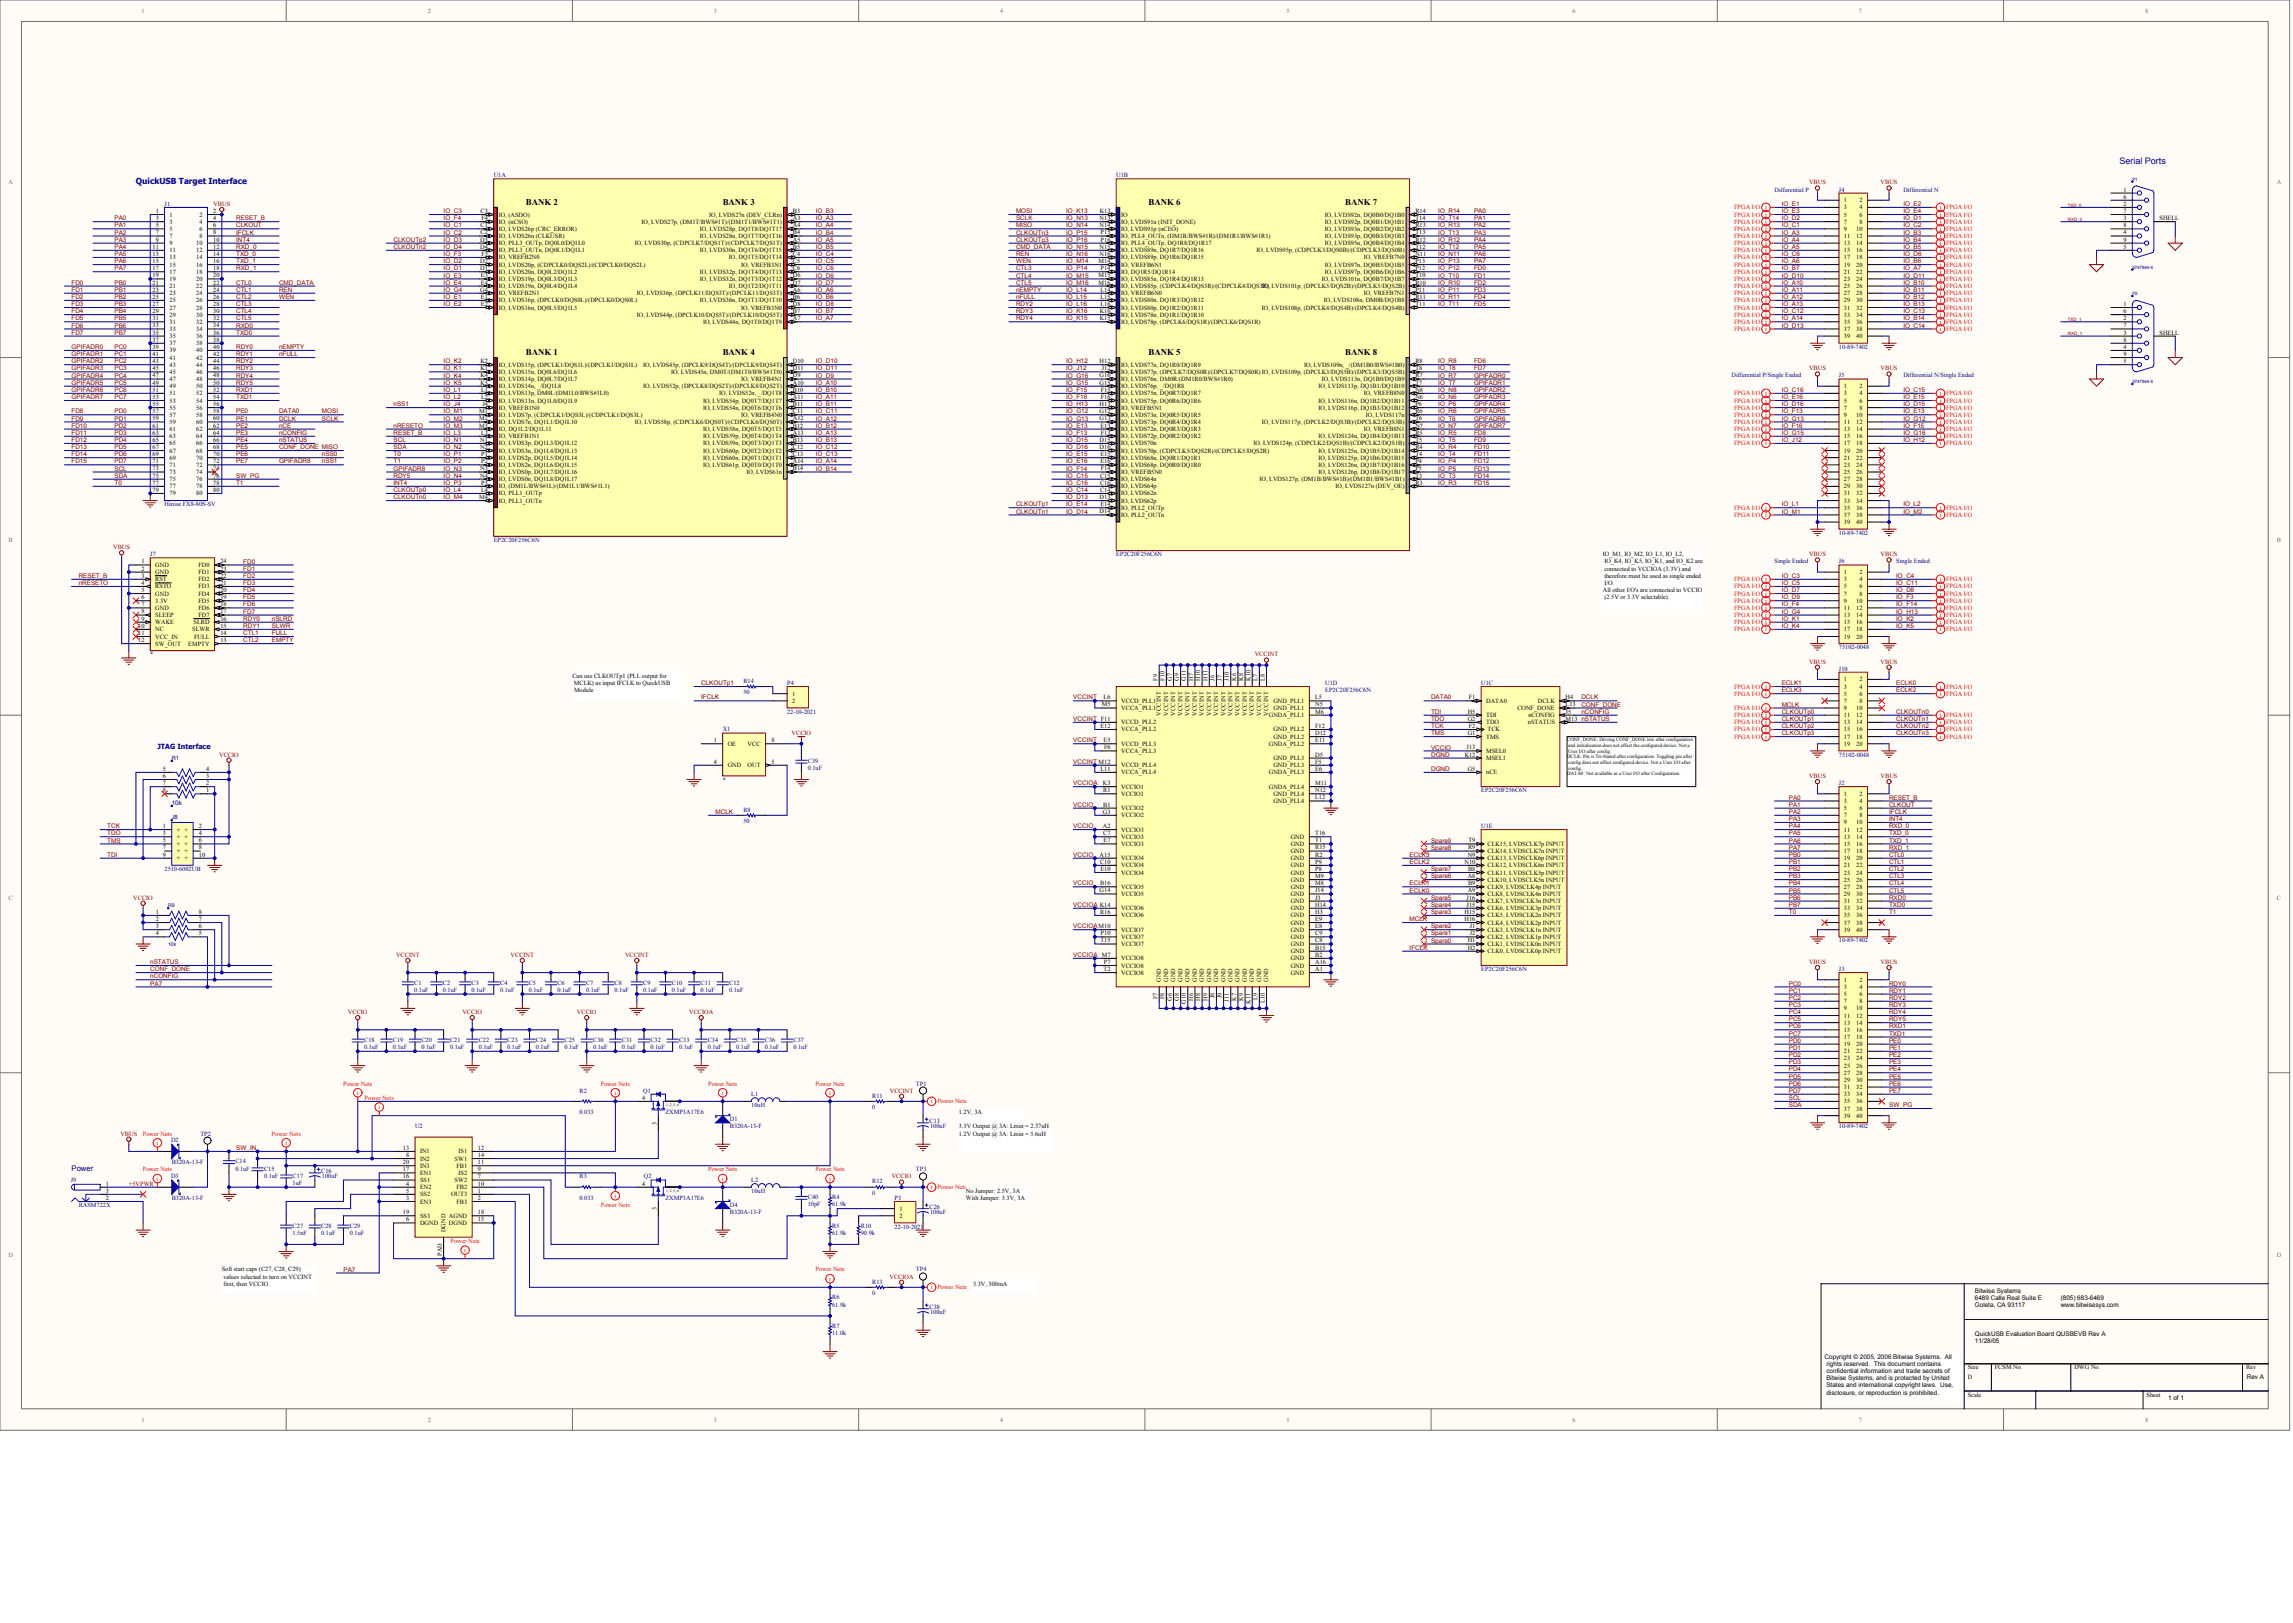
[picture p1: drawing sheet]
<svg xmlns="http://www.w3.org/2000/svg" width="840mm" height="594mm" viewBox="0 0 840 594" stroke-linecap="round" stroke-linejoin="round" font-family="sans-serif">
<defs><g id="words">
<text font-size="3.3" fill="#000080" x="776.1" y="60.1">Serial Ports</text>
<g font-size="3.2">
<text x="192.6" y="75.1">BANK 2</text>
<text x="264.6" y="75.1">BANK 3</text>
<text x="420.5" y="75.1">BANK 6</text>
<text x="492.6" y="75.1">BANK 7</text>
<text x="192.6" y="130.1">BANK 1</text>
<text x="264.6" y="130.1">BANK 4</text>
<text x="420.5" y="130.1">BANK 5</text>
<text x="492.6" y="130.1">BANK 8</text>
</g>
<text font-size="3" fill="#000080" x="49.8" y="67.4">QuickUSB Target Interface</text>
<text font-size="2.8" fill="#000080" x="26.2" y="428.7">Power</text>
<text font-size="2.6" fill="#000080" x="57.6" y="274.3">JTAG Interface</text>
<g font-size="2.3" fill="#716f64">
<text x="51.8" y="4.7">1</text>
<text x="156.6" y="4.7">2</text>
<text x="261.4" y="4.7">3</text>
<text x="366.2" y="4.7">4</text>
<text x="471" y="4.7">5</text>
<text x="575.8" y="4.7">6</text>
<text x="680.6" y="4.7">7</text>
<text x="785.4" y="4.7">8</text>
<text x="3.1" y="67.5">A</text>
<text x="833.7" y="67.5">A</text>
<text x="3.2" y="198.4">B</text>
<text x="833.7" y="198.4">B</text>
<text x="3.2" y="329.3">C</text>
<text x="833.7" y="329.3">C</text>
<text x="3.1" y="460.2">D</text>
<text x="833.7" y="460.2">D</text>
<text x="51.8" y="520.4">1</text>
<text x="156.6" y="520.4">2</text>
<text x="261.4" y="520.4">3</text>
<text x="366.2" y="520.4">4</text>
<text x="471" y="520.4">5</text>
<text x="575.8" y="520.4">6</text>
<text x="680.6" y="520.4">7</text>
<text x="785.4" y="520.4">8</text>
</g>
<g font-size="2.3" fill="#000080">
<text x="180.8" y="64.9">U1A</text>
<text x="408.7" y="64.9">U1B</text>
<text x="649.8" y="70.1">Differential P</text>
<text x="673.4" y="70.1">J4</text>
<text x="696.9" y="70.1">Differential N</text>
<text x="60.3" y="75.3">J1</text>
<text x="673.4" y="127.7">10-89-7402</text>
<text x="634.1" y="138.2">Differential P/Single Ended</text>
<text x="673.4" y="138.2">J5</text>
<text x="696.9" y="138.2">Differential N/Single Ended</text>
<text x="60.3" y="185.3">Hirose FX8-80S-SV</text>
<text x="673.4" y="195.8">10-89-7402</text>
<text x="55" y="203.6">J7</text>
<text x="180.8" y="198.4">EP2C20F256C6N</text>
<text x="408.7" y="203.6">EP2C20F256C6N</text>
<text x="649.8" y="206.2">Single Ended</text>
<text x="673.4" y="206.2">J6</text>
<text x="694.3" y="206.2">Single Ended</text>
<text x="673.4" y="237.6">75102-0048</text>
<text x="55" y="240.3">*</text>
<text x="673.4" y="245.5">J10</text>
<text x="272.2" y="250">R14</text>
<text x="288.2" y="250.7">P4</text>
<text x="485.2" y="250.7">U1D</text>
<text x="542.4" y="250.7">U1C</text>
<text x="272.2" y="254.1">50</text>
<text x="485.2" y="253.4">EP2C20F256C6N</text>
<text x="288.2" y="261.2">22-10-2021</text>
<text x="264.6" y="267.8">X1</text>
<text x="295.8" y="279.3">C39</text>
<text x="295.8" y="281.9">0.1uF</text>
<text x="673.4" y="276.9">75102-0048</text>
<text x="264.6" y="286.1">*</text>
<text x="673.4" y="287.4">J2</text>
<text x="542.4" y="290">EP2C20F256C6N</text>
<text x="62.9" y="294.5">10k</text>
<text x="272.2" y="297.1">R8</text>
<text x="272.2" y="301.3">50</text>
<text x="542.4" y="303.1">U1E</text>
<text x="60.3" y="318.8">2510-6002UB</text>
<text x="673.4" y="345">10-89-7402</text>
<text x="542.4" y="355.5">EP2C20F256C6N</text>
<text x="673.4" y="355.5">J3</text>
<text x="151.7" y="360.4">C1</text>
<text x="151.7" y="363">0.1uF</text>
<text x="162.2" y="360.4">C2</text>
<text x="162.2" y="363">0.1uF</text>
<text x="172.7" y="360.4">C3</text>
<text x="172.7" y="363">0.1uF</text>
<text x="183.1" y="360.4">C4</text>
<text x="183.1" y="363">0.1uF</text>
<text x="193.6" y="360.4">C5</text>
<text x="193.6" y="363">0.1uF</text>
<text x="204.1" y="360.4">C6</text>
<text x="204.1" y="363">0.1uF</text>
<text x="214.6" y="360.4">C7</text>
<text x="214.6" y="363">0.1uF</text>
<text x="225.1" y="360.4">C8</text>
<text x="225.1" y="363">0.1uF</text>
<text x="235.5" y="360.4">C9</text>
<text x="235.5" y="363">0.1uF</text>
<text x="246" y="360.4">C10</text>
<text x="246" y="363">0.1uF</text>
<text x="256.5" y="360.4">C11</text>
<text x="256.5" y="363">0.1uF</text>
<text x="267" y="360.4">C12</text>
<text x="267" y="363">0.1uF</text>
<text x="133.4" y="381.4">C18</text>
<text x="133.4" y="384">0.1uF</text>
<text x="143.8" y="381.4">C19</text>
<text x="143.8" y="384">0.1uF</text>
<text x="154.3" y="381.4">C20</text>
<text x="154.3" y="384">0.1uF</text>
<text x="164.8" y="381.4">C21</text>
<text x="164.8" y="384">0.1uF</text>
<text x="175.3" y="381.4">C22</text>
<text x="175.3" y="384">0.1uF</text>
<text x="185.8" y="381.4">C23</text>
<text x="185.8" y="384">0.1uF</text>
<text x="196.2" y="381.4">C24</text>
<text x="196.2" y="384">0.1uF</text>
<text x="206.7" y="381.4">C25</text>
<text x="206.7" y="384">0.1uF</text>
<text x="217.2" y="381.4">C30</text>
<text x="217.2" y="384">0.1uF</text>
<text x="227.7" y="381.4">C31</text>
<text x="227.7" y="384">0.1uF</text>
<text x="238.2" y="381.4">C32</text>
<text x="238.2" y="384">0.1uF</text>
<text x="248.6" y="381.4">C33</text>
<text x="248.6" y="384">0.1uF</text>
<text x="259.1" y="381.4">C34</text>
<text x="259.1" y="384">0.1uF</text>
<text x="269.6" y="381.4">C35</text>
<text x="269.6" y="384">0.1uF</text>
<text x="280.1" y="381.4">C36</text>
<text x="280.1" y="384">0.1uF</text>
<text x="290.6" y="381.4">C37</text>
<text x="290.6" y="384">0.1uF</text>
<text x="212.2" y="400">R2</text>
<text x="235.5" y="400">Q1</text>
<text x="275.1" y="401.3">L1</text>
<text x="319.4" y="401.8">R11</text>
<text x="335.4" y="397.3">TP1</text>
<text x="212.2" y="407.8">0.033</text>
<text x="243.7" y="407.8">ZXMP3A17E6</text>
<text x="275.1" y="405.2">10uH</text>
<text x="319.4" y="406">0</text>
<text x="152" y="413">U2</text>
<text x="267.2" y="413">B320A-13-F</text>
<text x="267.2" y="410.4">D1</text>
<text x="340.3" y="410.9">C13</text>
<text x="340.6" y="413">100uF</text>
<text x="673.4" y="413">10-89-7402</text>
<text x="62.6" y="418">D2</text>
<text x="73.4" y="415.7">TP2</text>
<text x="86.2" y="425.9">C14</text>
<text x="62.6" y="431.1">D3</text>
<text x="62.9" y="426.1">B320A-13-F</text>
<text x="86.2" y="428.5">0.1uF</text>
<text x="96.7" y="428.5">C15</text>
<text x="96.7" y="431.1">0.1uF</text>
<text x="107.2" y="431.1">C17</text>
<text x="117.6" y="429.3">C16</text>
<text x="117.9" y="431.4">100uF</text>
<text x="212.2" y="431.4">R3</text>
<text x="235.8" y="431.4">Q2</text>
<text x="335.4" y="428.8">TP3</text>
<text x="25.9" y="432.7">J9</text>
<text x="107.2" y="433.7">1uF</text>
<text x="275.1" y="436.6">10uH</text>
<text x="275.1" y="432.7">L2</text>
<text x="319.4" y="433.2">R12</text>
<text x="319.4" y="437.4">0</text>
<text x="28.8" y="441.8">RASM722X</text>
<text x="62.9" y="439.2">B320A-13-F</text>
<text x="212.2" y="439.2">0.033</text>
<text x="243.7" y="439.2">ZXMP3A17E6</text>
<text x="267.2" y="441.8">D4</text>
<text x="295.8" y="439">C40</text>
<text x="295.8" y="441.6">10pF</text>
<text x="304.7" y="439">R4</text>
<text x="304.7" y="441.6">61.9k</text>
<text x="327.5" y="439.2">P3</text>
<text x="340.3" y="442.4">C26</text>
<text x="107.2" y="449.4">C27</text>
<text x="117.6" y="449.4">C28</text>
<text x="128.1" y="449.4">C29</text>
<text x="267.2" y="444.5">B320A-13-F</text>
<text x="304.7" y="449.4">R5</text>
<text x="315.2" y="449.4">R10</text>
<text x="327.5" y="449.7">22-10-2021</text>
<text x="340.6" y="444.5">100uF</text>
<text x="107.2" y="452">1.5nF</text>
<text x="117.6" y="452">0.1uF</text>
<text x="128.1" y="452">0.1uF</text>
<text x="304.7" y="452">61.9k</text>
<text x="315.2" y="452">90.9k</text>
<text x="335.4" y="465.4">TP4</text>
<text x="319.4" y="469.9">R13</text>
<text x="304.7" y="475.6">R6</text>
<text x="304.7" y="478.2">61.9k</text>
<text x="319.4" y="474">0</text>
<text x="340.3" y="479">C38</text>
<text x="340.6" y="481.1">100uF</text>
<text x="304.7" y="486.1">R7</text>
<text x="304.7" y="488.7">11.0k</text>
</g>
<g font-size="2.3" fill="#800000">
<text x="662.4" y="67.5">VBUS</text>
<text x="688.6" y="67.5">VBUS</text>
<text x="78.1" y="75.3">VBUS</text>
<text x="652.4" y="75.4">IO_E1</text>
<text x="696.9" y="75.4">IO_E2</text>
<text x="41.9" y="83.3">PA1</text>
<text x="41.9" y="80.6">PA0</text>
<text x="86.5" y="80.6">RESET_B</text>
<text x="86.5" y="83.3">CLKOUT</text>
<text x="162.4" y="83.3">IO_C1</text>
<text x="162.4" y="78">IO_C3</text>
<text x="162.4" y="80.6">IO_F4</text>
<text x="298.7" y="78">IO_B3</text>
<text x="298.7" y="80.6">IO_A3</text>
<text x="298.7" y="83.3">IO_A4</text>
<text x="372.1" y="78">MOSI</text>
<text x="372.1" y="80.6">SCLK</text>
<text x="372.1" y="83.3">MISO</text>
<text x="390.4" y="78">IO_K13</text>
<text x="390.4" y="80.6">IO_N13</text>
<text x="390.4" y="83.3">IO_N14</text>
<text x="526.6" y="78">IO_R14</text>
<text x="526.6" y="80.6">IO_T14</text>
<text x="526.6" y="83.3">IO_R13</text>
<text x="539.7" y="78">PA0</text>
<text x="539.7" y="80.6">PA1</text>
<text x="539.7" y="83.3">PA2</text>
<text x="652.4" y="78">IO_E3</text>
<text x="652.4" y="80.6">IO_D2</text>
<text x="652.4" y="83.3">IO_C1</text>
<text x="696.9" y="78">IO_E4</text>
<text x="696.9" y="80.6">IO_D1</text>
<text x="696.9" y="83.3">IO_C2</text>
<text x="41.9" y="85.9">PA2</text>
<text x="41.9" y="88.5">PA3</text>
<text x="86.5" y="85.9">IFCLK</text>
<text x="86.5" y="88.5">INT4</text>
<text x="144.1" y="88.5">CLKOUTp2</text>
<text x="162.4" y="85.9">IO_C2</text>
<text x="162.4" y="88.5">IO_D3</text>
<text x="298.7" y="85.9">IO_B4</text>
<text x="298.7" y="88.5">IO_A5</text>
<text x="372.1" y="88.5">CLKOUTp3</text>
<text x="372.1" y="85.9">CLKOUTn3</text>
<text x="390.4" y="85.9">IO_P15</text>
<text x="390.4" y="88.5">IO_P16</text>
<text x="526.6" y="88.5">IO_R12</text>
<text x="526.6" y="85.9">IO_T13</text>
<text x="539.7" y="85.9">PA3</text>
<text x="539.7" y="88.5">PA4</text>
<text x="652.4" y="85.9">IO_A3</text>
<text x="652.4" y="88.5">IO_A4</text>
<text x="696.9" y="85.9">IO_B3</text>
<text x="696.9" y="88.5">IO_B4</text>
<text x="41.9" y="91.1">PA4</text>
<text x="41.9" y="93.7">PA5</text>
<text x="86.5" y="91.1">RXD_0</text>
<text x="86.5" y="93.7">TXD_0</text>
<text x="144.1" y="91.1">CLKOUTn2</text>
<text x="162.4" y="93.7">IO_F3</text>
<text x="162.4" y="91.1">IO_D4</text>
<text x="298.7" y="91.1">IO_B5</text>
<text x="298.7" y="93.7">IO_C4</text>
<text x="372.1" y="91.1">CMD_DATA</text>
<text x="372.1" y="93.7">REN</text>
<text x="390.4" y="91.1">IO_N15</text>
<text x="390.4" y="93.7">IO_N16</text>
<text x="526.6" y="91.1">IO_T12</text>
<text x="526.6" y="93.7">IO_N11</text>
<text x="539.7" y="91.1">PA5</text>
<text x="539.7" y="93.7">PA6</text>
<text x="652.4" y="91.1">IO_A5</text>
<text x="652.4" y="93.7">IO_C6</text>
<text x="696.9" y="91.1">IO_B5</text>
<text x="696.9" y="93.7">IO_D6</text>
<text x="41.9" y="96.3">PA6</text>
<text x="41.9" y="99">PA7</text>
<text x="86.5" y="99">RXD_1</text>
<text x="86.5" y="96.3">TXD_1</text>
<text x="162.4" y="101.6">IO_E3</text>
<text x="162.4" y="99">IO_D1</text>
<text x="162.4" y="96.3">IO_D2</text>
<text x="298.7" y="101.6">IO_D6</text>
<text x="298.7" y="99">IO_C6</text>
<text x="298.7" y="96.3">IO_C5</text>
<text x="372.1" y="96.3">WEN</text>
<text x="372.1" y="99">CTL3</text>
<text x="372.1" y="101.6">CTL4</text>
<text x="390.4" y="96.3">IO_M14</text>
<text x="390.4" y="99">IO_P14</text>
<text x="390.4" y="101.6">IO_M15</text>
<text x="526.6" y="99">IO_P12</text>
<text x="526.6" y="96.3">IO_P13</text>
<text x="526.6" y="101.6">IO_T10</text>
<text x="539.7" y="99">FD0</text>
<text x="539.7" y="101.6">FD1</text>
<text x="539.7" y="96.3">PA7</text>
<text x="652.4" y="96.3">IO_A6</text>
<text x="652.4" y="99">IO_B7</text>
<text x="652.4" y="101.6">IO_D10</text>
<text x="696.9" y="96.3">IO_B6</text>
<text x="696.9" y="99">IO_A7</text>
<text x="696.9" y="101.6">IO_D11</text>
<text x="26.2" y="106.8">FD1</text>
<text x="26.2" y="104.2">FD0</text>
<text x="41.9" y="104.2">PB0</text>
<text x="41.9" y="106.8">PB1</text>
<text x="86.5" y="106.8">CTL1</text>
<text x="86.5" y="104.2">CTL0</text>
<text x="102.2" y="104.2">CMD_DATA</text>
<text x="102.2" y="106.8">REN</text>
<text x="162.4" y="104.2">IO_E4</text>
<text x="162.4" y="106.8">IO_G4</text>
<text x="298.7" y="106.8">IO_A6</text>
<text x="298.7" y="104.2">IO_D7</text>
<text x="372.1" y="106.8">nEMPTY</text>
<text x="372.1" y="104.2">CTL5</text>
<text x="390.4" y="104.2">IO_M16</text>
<text x="390.4" y="106.8">IO_L14</text>
<text x="526.6" y="106.8">IO_P11</text>
<text x="526.6" y="104.2">IO_R10</text>
<text x="539.7" y="104.2">FD2</text>
<text x="539.7" y="106.8">FD3</text>
<text x="652.4" y="104.2">IO_A10</text>
<text x="652.4" y="106.8">IO_A11</text>
<text x="696.9" y="104.2">IO_B10</text>
<text x="696.9" y="106.8">IO_B11</text>
<text x="26.2" y="109.4">FD2</text>
<text x="26.2" y="112">FD3</text>
<text x="41.9" y="109.4">PB2</text>
<text x="41.9" y="112">PB3</text>
<text x="86.5" y="112">CTL3</text>
<text x="86.5" y="109.4">CTL2</text>
<text x="102.2" y="109.4">WEN</text>
<text x="162.4" y="112">IO_E2</text>
<text x="162.4" y="109.4">IO_E1</text>
<text x="298.7" y="109.4">IO_B6</text>
<text x="298.7" y="112">IO_D8</text>
<text x="372.1" y="109.4">nFULL</text>
<text x="372.1" y="112">RDY2</text>
<text x="390.4" y="109.4">IO_L15</text>
<text x="390.4" y="112">IO_L16</text>
<text x="526.6" y="112">IO_T11</text>
<text x="526.6" y="109.4">IO_R11</text>
<text x="539.7" y="109.4">FD4</text>
<text x="539.7" y="112">FD5</text>
<text x="652.4" y="109.4">IO_A12</text>
<text x="652.4" y="112">IO_A13</text>
<text x="696.9" y="109.4">IO_B12</text>
<text x="696.9" y="112">IO_B13</text>
<text x="26.2" y="119.9">FD6</text>
<text x="26.2" y="117.3">FD5</text>
<text x="26.2" y="114.7">FD4</text>
<text x="41.9" y="114.7">PB4</text>
<text x="41.9" y="117.3">PB5</text>
<text x="41.9" y="119.9">PB6</text>
<text x="86.5" y="117.3">CTL5</text>
<text x="86.5" y="114.7">CTL4</text>
<text x="86.5" y="119.9">RXD0</text>
<text x="298.7" y="117.3">IO_A7</text>
<text x="298.7" y="114.7">IO_B7</text>
<text x="372.1" y="114.7">RDY3</text>
<text x="372.1" y="117.3">RDY4</text>
<text x="390.4" y="117.3">IO_K15</text>
<text x="390.4" y="114.7">IO_K16</text>
<text x="652.4" y="114.7">IO_C12</text>
<text x="652.4" y="117.3">IO_A14</text>
<text x="652.4" y="119.9">IO_D13</text>
<text x="696.9" y="114.7">IO_C13</text>
<text x="696.9" y="117.3">IO_B14</text>
<text x="696.9" y="119.9">IO_C14</text>
<text x="26.2" y="122.5">FD7</text>
<text x="41.9" y="122.5">PB7</text>
<text x="86.5" y="122.5">TXD0</text>
<text x="26.2" y="130.4">GPIFADR1</text>
<text x="26.2" y="127.8">GPIFADR0</text>
<text x="41.9" y="127.8">PC0</text>
<text x="41.9" y="130.4">PC1</text>
<text x="86.5" y="130.4">RDY1</text>
<text x="86.5" y="127.8">RDY0</text>
<text x="102.2" y="130.4">nFULL</text>
<text x="102.2" y="127.8">nEMPTY</text>
<text x="26.2" y="133">GPIFADR2</text>
<text x="26.2" y="135.6">GPIFADR3</text>
<text x="41.9" y="133">PC2</text>
<text x="41.9" y="135.6">PC3</text>
<text x="86.5" y="133">RDY2</text>
<text x="86.5" y="135.6">RDY3</text>
<text x="162.4" y="135.6">IO_K1</text>
<text x="162.4" y="133">IO_K2</text>
<text x="298.7" y="135.6">IO_D11</text>
<text x="298.7" y="133">IO_D10</text>
<text x="390.4" y="133">IO_H12</text>
<text x="390.4" y="135.6">IO_J12</text>
<text x="526.6" y="133">IO_R8</text>
<text x="526.6" y="135.6">IO_T8</text>
<text x="539.7" y="133">FD6</text>
<text x="539.7" y="135.6">FD7</text>
<text x="662.4" y="135.6">VBUS</text>
<text x="688.6" y="135.6">VBUS</text>
<text x="26.2" y="140.8">GPIFADR5</text>
<text x="26.2" y="143.5">GPIFADR6</text>
<text x="26.2" y="138.2">GPIFADR4</text>
<text x="41.9" y="138.2">PC4</text>
<text x="41.9" y="140.8">PC5</text>
<text x="41.9" y="143.5">PC6</text>
<text x="86.5" y="143.5">RXD1</text>
<text x="86.5" y="138.2">RDY4</text>
<text x="86.5" y="140.8">RDY5</text>
<text x="162.4" y="143.5">IO_L1</text>
<text x="162.4" y="140.8">IO_K5</text>
<text x="162.4" y="138.2">IO_K4</text>
<text x="298.7" y="143.5">IO_B10</text>
<text x="298.7" y="140.8">IO_A10</text>
<text x="298.7" y="138.2">IO_D9</text>
<text x="390.4" y="143.5">IO_F15</text>
<text x="390.4" y="138.2">IO_G16</text>
<text x="390.4" y="140.8">IO_G15</text>
<text x="526.6" y="138.2">IO_R7</text>
<text x="526.6" y="140.8">IO_T7</text>
<text x="526.6" y="143.5">IO_N8</text>
<text x="539.7" y="138.2">GPIFADR0</text>
<text x="539.7" y="140.8">GPIFADR1</text>
<text x="539.7" y="143.5">GPIFADR2</text>
<text x="652.4" y="143.5">IO_C16</text>
<text x="696.9" y="143.5">IO_C15</text>
<text x="26.2" y="146.1">GPIFADR7</text>
<text x="41.9" y="146.1">PC7</text>
<text x="86.5" y="146.1">TXD1</text>
<text x="144.1" y="148.7">nSS1</text>
<text x="162.4" y="146.1">IO_L2</text>
<text x="162.4" y="148.7">IO_J4</text>
<text x="298.7" y="148.7">IO_B11</text>
<text x="298.7" y="146.1">IO_A11</text>
<text x="390.4" y="146.1">IO_F16</text>
<text x="390.4" y="148.7">IO_H13</text>
<text x="526.6" y="148.7">IO_P6</text>
<text x="526.6" y="146.1">IO_N6</text>
<text x="539.7" y="146.1">GPIFADR3</text>
<text x="539.7" y="148.7">GPIFADR4</text>
<text x="652.4" y="146.1">IO_E16</text>
<text x="652.4" y="148.7">IO_D16</text>
<text x="696.9" y="146.1">IO_E15</text>
<text x="696.9" y="148.7">IO_D15</text>
<text x="26.2" y="153.9">FD9</text>
<text x="26.2" y="151.3">FD8</text>
<text x="41.9" y="151.3">PD0</text>
<text x="41.9" y="153.9">PD1</text>
<text x="86.5" y="151.3">PE0</text>
<text x="86.5" y="153.9">PE1</text>
<text x="102.2" y="151.3">DATA0</text>
<text x="102.2" y="153.9">DCLK</text>
<text x="117.9" y="151.3">MOSI</text>
<text x="117.9" y="153.9">SCLK</text>
<text x="162.4" y="153.9">IO_M2</text>
<text x="162.4" y="151.3">IO_M1</text>
<text x="298.7" y="153.9">IO_A12</text>
<text x="298.7" y="151.3">IO_C11</text>
<text x="390.4" y="151.3">IO_G12</text>
<text x="390.4" y="153.9">IO_G13</text>
<text x="526.6" y="151.3">IO_R6</text>
<text x="526.6" y="153.9">IO_T6</text>
<text x="539.7" y="151.3">GPIFADR5</text>
<text x="539.7" y="153.9">GPIFADR6</text>
<text x="652.4" y="151.3">IO_F13</text>
<text x="652.4" y="153.9">IO_G13</text>
<text x="696.9" y="151.3">IO_E13</text>
<text x="696.9" y="153.9">IO_G12</text>
<text x="26.2" y="156.6">FD10</text>
<text x="26.2" y="161.8">FD12</text>
<text x="26.2" y="159.2">FD11</text>
<text x="41.9" y="156.6">PD2</text>
<text x="41.9" y="159.2">PD3</text>
<text x="41.9" y="161.8">PD4</text>
<text x="86.5" y="156.6">PE2</text>
<text x="86.5" y="159.2">PE3</text>
<text x="86.5" y="161.8">PE4</text>
<text x="102.2" y="159.2">nCONFIG</text>
<text x="102.2" y="161.8">nSTATUS</text>
<text x="102.2" y="156.6">nCE</text>
<text x="144.1" y="161.8">SCL</text>
<text x="144.1" y="156.6">nRESETO</text>
<text x="144.1" y="159.2">RESET_B</text>
<text x="162.4" y="161.8">IO_N1</text>
<text x="162.4" y="156.6">IO_M3</text>
<text x="162.4" y="159.2">IO_L3</text>
<text x="298.7" y="156.6">IO_B12</text>
<text x="298.7" y="161.8">IO_B13</text>
<text x="298.7" y="159.2">IO_A13</text>
<text x="390.4" y="161.8">IO_D15</text>
<text x="390.4" y="156.6">IO_E13</text>
<text x="390.4" y="159.2">IO_F13</text>
<text x="526.6" y="159.2">IO_R5</text>
<text x="526.6" y="161.8">IO_T5</text>
<text x="526.6" y="156.6">IO_N7</text>
<text x="539.7" y="159.2">FD8</text>
<text x="539.7" y="161.8">FD9</text>
<text x="539.7" y="156.6">GPIFADR7</text>
<text x="652.4" y="156.6">IO_F16</text>
<text x="652.4" y="159.2">IO_G15</text>
<text x="652.4" y="161.8">IO_J12</text>
<text x="696.9" y="156.6">IO_F15</text>
<text x="696.9" y="159.2">IO_G16</text>
<text x="696.9" y="161.8">IO_H12</text>
<text x="26.2" y="164.4">FD13</text>
<text x="26.2" y="167">FD14</text>
<text x="41.9" y="164.4">PD5</text>
<text x="41.9" y="167">PD6</text>
<text x="86.5" y="164.4">PE5</text>
<text x="86.5" y="167">PE6</text>
<text x="102.2" y="164.4">CONF_DONE MISO</text>
<text x="117.9" y="167">nSS0</text>
<text x="144.1" y="164.4">SDA</text>
<text x="144.1" y="167">T0</text>
<text x="162.4" y="167">IO_P1</text>
<text x="162.4" y="164.4">IO_N2</text>
<text x="298.7" y="167">IO_C13</text>
<text x="298.7" y="164.4">IO_C12</text>
<text x="390.4" y="167">IO_E15</text>
<text x="390.4" y="164.4">IO_D16</text>
<text x="526.6" y="164.4">IO_R4</text>
<text x="526.6" y="167">IO_T4</text>
<text x="539.7" y="164.4">FD10</text>
<text x="539.7" y="167">FD11</text>
<text x="26.2" y="169.6">FD15</text>
<text x="41.9" y="172.3">SCL</text>
<text x="41.9" y="169.6">PD7</text>
<text x="86.5" y="169.6">PE7</text>
<text x="102.2" y="169.6">GPIFADR8</text>
<text x="117.9" y="169.6">nSS1</text>
<text x="144.1" y="172.3">GPIFADR8</text>
<text x="144.1" y="169.6">T1</text>
<text x="162.4" y="172.3">IO_N3</text>
<text x="162.4" y="169.6">IO_P2</text>
<text x="298.7" y="172.3">IO_B14</text>
<text x="298.7" y="169.6">IO_A14</text>
<text x="390.4" y="169.6">IO_E16</text>
<text x="390.4" y="172.3">IO_F14</text>
<text x="526.6" y="169.6">IO_P4</text>
<text x="526.6" y="172.3">IO_P5</text>
<text x="539.7" y="169.6">FD12</text>
<text x="539.7" y="172.3">FD13</text>
<text x="41.9" y="174.9">SDA</text>
<text x="41.9" y="177.5">T0</text>
<text x="86.5" y="177.5">T1</text>
<text x="86.5" y="174.9">SW_PG</text>
<text x="144.1" y="174.9">RDY5</text>
<text x="144.1" y="177.5">INT4</text>
<text x="162.4" y="174.9">IO_N4</text>
<text x="162.4" y="177.5">IO_P3</text>
<text x="390.4" y="174.9">IO_C15</text>
<text x="390.4" y="177.5">IO_C16</text>
<text x="526.6" y="177.5">IO_R3</text>
<text x="526.6" y="174.9">IO_T3</text>
<text x="539.7" y="174.9">FD14</text>
<text x="539.7" y="177.5">FD15</text>
<text x="144.1" y="180.1">CLKOUTp0</text>
<text x="144.1" y="182.7">CLKOUTn0</text>
<text x="162.4" y="180.1">IO_L4</text>
<text x="162.4" y="182.7">IO_M4</text>
<text x="372.1" y="185.3">CLKOUTp1</text>
<text x="390.4" y="180.1">IO_C14</text>
<text x="390.4" y="182.7">IO_D13</text>
<text x="390.4" y="185.3">IO_E14</text>
<text x="652.4" y="185.3">IO_L1</text>
<text x="696.9" y="185.3">IO_L2</text>
<text x="372.1" y="188">CLKOUTn1</text>
<text x="390.4" y="188">IO_D14</text>
<text x="652.4" y="188">IO_M1</text>
<text x="696.9" y="188">IO_M2</text>
<text x="41.4" y="201">VBUS</text>
<text x="662.4" y="203.6">VBUS</text>
<text x="688.6" y="203.6">VBUS</text>
<text x="89.1" y="208.9">FD1</text>
<text x="89.1" y="206.3">FD0</text>
<text x="28.8" y="214.1">nRESETO</text>
<text x="28.8" y="211.5">RESET_B</text>
<text x="89.1" y="211.5">FD2</text>
<text x="89.1" y="214.1">FD3</text>
<text x="652.4" y="211.5">IO_C3</text>
<text x="652.4" y="214.1">IO_C5</text>
<text x="694.3" y="211.5">IO_C4</text>
<text x="694.3" y="214.1">IO_C11</text>
<text x="89.1" y="222">FD6</text>
<text x="89.1" y="219.4">FD5</text>
<text x="89.1" y="216.8">FD4</text>
<text x="652.4" y="222">IO_F4</text>
<text x="652.4" y="216.8">IO_D7</text>
<text x="652.4" y="219.4">IO_D9</text>
<text x="694.3" y="219.4">IO_F3</text>
<text x="694.3" y="216.8">IO_D8</text>
<text x="694.3" y="222">IO_F14</text>
<text x="89.1" y="224.6">FD7</text>
<text x="89.1" y="227.2">RDY0</text>
<text x="99.6" y="227.2">nSLRD</text>
<text x="652.4" y="224.6">IO_G4</text>
<text x="652.4" y="227.2">IO_K1</text>
<text x="694.3" y="227.2">IO_K2</text>
<text x="694.3" y="224.6">IO_H13</text>
<text x="89.1" y="229.9">RDY1</text>
<text x="89.1" y="232.5">CTL1</text>
<text x="99.6" y="229.9">SLWR</text>
<text x="99.6" y="232.5">FULL</text>
<text x="652.4" y="229.9">IO_K4</text>
<text x="694.3" y="229.9">IO_K5</text>
<text x="89.1" y="235.1">CTL2</text>
<text x="99.6" y="235.1">EMPTY</text>
<text x="459.5" y="240.3">VCCINT</text>
<text x="662.4" y="242.9">VBUS</text>
<text x="688.6" y="242.9">VBUS</text>
<text x="256.8" y="250.8">CLKOUTp1</text>
<text x="652.4" y="250.8">ECLK1</text>
<text x="694.3" y="250.8">ECLK0</text>
<text x="256.8" y="256">IFCLK</text>
<text x="393" y="256">VCCINT</text>
<text x="524" y="256">DATA0</text>
<text x="579" y="256">DCLK</text>
<text x="652.4" y="253.4">ECLK3</text>
<text x="694.3" y="253.4">ECLK2</text>
<text x="393" y="263.9">VCCINT F11</text>
<text x="524" y="261.3">TDI</text>
<text x="524" y="263.9">TDO</text>
<text x="579" y="258.6">CONF_DONE</text>
<text x="579" y="261.3">nCONFIG</text>
<text x="652.4" y="261.3">CLKOUTp0</text>
<text x="652.4" y="263.9">CLKOUTp1</text>
<text x="652.4" y="258.6">MCLK</text>
<text x="694.3" y="261.3">CLKOUTn0</text>
<text x="694.3" y="263.9">CLKOUTn1</text>
<text x="289.9" y="269.1">VCCIO</text>
<text x="524" y="266.5">TCK</text>
<text x="524" y="269.1">TMS</text>
<text x="652.4" y="266.5">CLKOUTp2</text>
<text x="652.4" y="269.1">CLKOUTp3</text>
<text x="694.3" y="266.5">CLKOUTn2</text>
<text x="694.3" y="269.1">CLKOUTn3</text>
<text x="393" y="271.7">VCCINT</text>
<text x="524" y="274.4">VCCIO</text>
<text x="80.3" y="276.9">VCCIO</text>
<text x="393" y="279.6">VCCINT M12</text>
<text x="524" y="277">DGND</text>
<text x="393" y="287.4">VCCIOA</text>
<text x="524" y="282.2">DGND</text>
<text x="662.4" y="284.8">VBUS</text>
<text x="688.6" y="284.8">VBUS</text>
<text x="655" y="292.7">PA0</text>
<text x="691.7" y="292.7">RESET_B</text>
<text x="262" y="297.9">MCLK</text>
<text x="393" y="295.3">VCCIO</text>
<text x="655" y="295.3">PA1</text>
<text x="655" y="297.9">PA2</text>
<text x="691.7" y="297.9">IFCLK</text>
<text x="691.7" y="295.3">CLKOUT</text>
<text x="39.3" y="305.8">TDO</text>
<text x="39.3" y="303.2">TCK</text>
<text x="393" y="303.2">VCCIO</text>
<text x="655" y="300.5">PA3</text>
<text x="655" y="303.2">PA4</text>
<text x="655" y="305.8">PA5</text>
<text x="691.7" y="300.5">INT4</text>
<text x="691.7" y="303.2">RXD_0</text>
<text x="691.7" y="305.8">TXD_0</text>
<text x="39.3" y="308.4">TMS</text>
<text x="524" y="311">Spare8</text>
<text x="524" y="308.4">Spare9</text>
<text x="655" y="308.4">PA6</text>
<text x="655" y="311">PA7</text>
<text x="691.7" y="311">RXD_1</text>
<text x="691.7" y="308.4">TXD_1</text>
<text x="39.3" y="313.6">TDI</text>
<text x="393" y="313.6">VCCIO</text>
<text x="516.2" y="316.2">ECLK2</text>
<text x="516.2" y="313.6">ECLK3</text>
<text x="655" y="313.6">PB0</text>
<text x="655" y="316.2">PB1</text>
<text x="691.7" y="316.2">CTL1</text>
<text x="691.7" y="313.6">CTL0</text>
<text x="524" y="321.5">Spare6</text>
<text x="524" y="318.9">Spare7</text>
<text x="655" y="318.9">PB2</text>
<text x="655" y="321.5">PB3</text>
<text x="691.7" y="321.5">CTL3</text>
<text x="691.7" y="318.9">CTL2</text>
<text x="48.8" y="329.3">VCCIO</text>
<text x="393" y="324.1">VCCIO</text>
<text x="516.2" y="326.7">ECLK0</text>
<text x="516.2" y="324.1">ECLK1</text>
<text x="524" y="329.3">Spare5</text>
<text x="655" y="324.1">PB4</text>
<text x="655" y="326.7">PB5</text>
<text x="655" y="329.3">PB6</text>
<text x="691.7" y="326.7">CTL5</text>
<text x="691.7" y="324.1">CTL4</text>
<text x="691.7" y="329.3">RXD0</text>
<text x="393" y="331.9">VCCIOA K14</text>
<text x="524" y="334.6">Spare3</text>
<text x="524" y="331.9">Spare4</text>
<text x="655" y="331.9">PB7</text>
<text x="655" y="334.6">T0</text>
<text x="691.7" y="331.9">TXD0</text>
<text x="691.7" y="334.6">T1</text>
<text x="393" y="339.8">VCCIOAM10</text>
<text x="516.2" y="337.2">MCLK</text>
<text x="524" y="339.8">Spare2</text>
<text x="516.2" y="347.7">IFCLK</text>
<text x="524" y="345">Spare0</text>
<text x="524" y="342.4">Spare1</text>
<text x="55" y="352.9">nSTATUS</text>
<text x="145" y="350.2">VCCINT</text>
<text x="187" y="350.2">VCCINT</text>
<text x="228.9" y="350.2">VCCINT</text>
<text x="393" y="350.3">VCCIOA M7</text>
<text x="662.4" y="352.8">VBUS</text>
<text x="688.6" y="352.8">VBUS</text>
<text x="55" y="355.5">CONF_DONE</text>
<text x="55" y="358.1">nCONFIG</text>
<text x="55" y="360.7">PA7</text>
<text x="655" y="360.7">PC0</text>
<text x="655" y="363.4">PC1</text>
<text x="655" y="366">PC2</text>
<text x="691.7" y="366">RDY2</text>
<text x="691.7" y="363.4">RDY1</text>
<text x="691.7" y="360.7">RDY0</text>
<text x="127.4" y="371.2">VCCIO</text>
<text x="169.3" y="371.2">VCCIO</text>
<text x="211.3" y="371.2">VCCIO</text>
<text x="252.3" y="371.2">VCCIOA</text>
<text x="655" y="368.6">PC3</text>
<text x="655" y="371.2">PC4</text>
<text x="691.7" y="368.6">RDY3</text>
<text x="691.7" y="371.2">RDY4</text>
<text x="655" y="373.8">PC5</text>
<text x="655" y="376.4">PC6</text>
<text x="691.7" y="376.4">RXD1</text>
<text x="691.7" y="373.8">RDY5</text>
<text x="655" y="379.1">PC7</text>
<text x="655" y="381.7">PD0</text>
<text x="691.7" y="379.1">TXD1</text>
<text x="691.7" y="381.7">PE0</text>
<text x="655" y="384.3">PD1</text>
<text x="655" y="386.9">PD2</text>
<text x="655" y="389.5">PD3</text>
<text x="691.7" y="384.3">PE1</text>
<text x="691.7" y="386.9">PE2</text>
<text x="691.7" y="389.5">PE3</text>
<text x="655" y="392.2">PD4</text>
<text x="655" y="394.8">PD5</text>
<text x="691.7" y="392.2">PE4</text>
<text x="691.7" y="394.8">PE5</text>
<text x="325.8" y="400">VCCINT</text>
<text x="655" y="397.4">PD6</text>
<text x="655" y="400">PD7</text>
<text x="691.7" y="397.4">PE6</text>
<text x="691.7" y="400">PE7</text>
<text x="655" y="402.6">SCL</text>
<text x="655" y="405.2">SDA</text>
<text x="691.7" y="405.2">SW_PG</text>
<text x="44.1" y="415.7">VBUS</text>
<text x="86.5" y="421">SW_IN</text>
<text x="326.5" y="431.4">VCCIO</text>
<text x="47.2" y="434">+5VPWR</text>
<text x="125.8" y="465.5">PA7</text>
<text x="325.7" y="468">VCCIOA</text>
</g>
<g font-size="2.3">
<text x="777.5" y="70.1">1</text>
<text x="57" y="78">1</text>
<text x="78.1" y="78">2</text>
<text x="176" y="78">C3</text>
<text x="290.3" y="78">B3</text>
<text x="402.7" y="78">K13</text>
<text x="518.3" y="78">R14</text>
<text x="675.2" y="74">1</text>
<text x="675.2" y="76.7">3</text>
<text x="680.9" y="74">2</text>
<text x="680.9" y="76.7">4</text>
<text x="777.5" y="78">7</text>
<text x="777.5" y="75.3">2</text>
<text x="777.5" y="72.7">6</text>
<text x="57" y="80.6">3</text>
<text x="57" y="83.2">5</text>
<text x="62.1" y="79.3">1</text>
<text x="62.1" y="81.9">3</text>
<text x="73" y="79.3">2</text>
<text x="73" y="81.9">4</text>
<text x="78.1" y="80.6">4</text>
<text x="78.1" y="83.2">6</text>
<text x="176" y="83.2">C1</text>
<text x="176.3" y="80.6">F4</text>
<text x="182.6" y="79.3">IO, (ASDO)</text>
<text x="182.6" y="81.9">IO, (nCSO)</text>
<text x="234.9" y="81.9">IO, LVDS27p, (DM1T/BWS#1T)/(DM1T1/BWS#1T1)</text>
<text x="259.7" y="79.3">IO, LVDS27n (DEV_CLRn)</text>
<text x="290.3" y="83.2">A4</text>
<text x="290.3" y="80.6">A3</text>
<text x="402.7" y="80.6">N13</text>
<text x="402.7" y="83.2">N14</text>
<text x="410.6" y="79.3">IO</text>
<text x="410.6" y="81.9">IO, LVDS91n (INIT_DONE)</text>
<text x="485.1" y="81.9">IO, LVDS92p, DQ0B1/DQ1B1</text>
<text x="485.1" y="79.3">IO, LVDS92n, DQ0B0/DQ1B0</text>
<text x="518.3" y="83.2">R13</text>
<text x="518.3" y="80.6">T14</text>
<text x="675.2" y="79.3">5</text>
<text x="675.2" y="81.9">7</text>
<text x="680.9" y="79.3">6</text>
<text x="680.9" y="81.9">8</text>
<text x="777.5" y="83.2">8</text>
<text x="777.5" y="80.6">3</text>
<text x="790.7" y="80.6">SHELL</text>
<text x="57" y="85.8">7</text>
<text x="57" y="88.4">9</text>
<text x="62.1" y="84.5">5</text>
<text x="62.1" y="87.1">7</text>
<text x="62.1" y="89.7">9</text>
<text x="71.8" y="89.7">10</text>
<text x="73" y="84.5">6</text>
<text x="73" y="87.1">8</text>
<text x="78.1" y="85.8">8</text>
<text x="78.1" y="88.4">10</text>
<text x="175.9" y="88.4">D3</text>
<text x="176" y="85.8">C2</text>
<text x="182.6" y="84.5">IO, LVDS26p (CRC_ERROR)</text>
<text x="182.6" y="87.1">IO, LVDS26n (CLKUSR)</text>
<text x="182.6" y="89.7">IO, PLL3_OUTp, DQ0L0/DQ1L0</text>
<text x="232.4" y="89.7">IO, LVDS30p, (CDPCLK7/DQS1T)/(CDPCLK7/DQS1T)</text>
<text x="256.3" y="87.1">IO, LVDS28n, DQ1T7/DQ1T16</text>
<text x="256.3" y="84.5">IO, LVDS28p, DQ1T8/DQ1T17</text>
<text x="290.3" y="88.4">A5</text>
<text x="290.3" y="85.8">B4</text>
<text x="403" y="85.8">P15</text>
<text x="403" y="88.4">P16</text>
<text x="410.6" y="84.5">IO, LVDS91p (nCEO)</text>
<text x="410.6" y="87.1">IO, PLL4_OUTn, (DM1R/BWS#1R)/(DM1R1/BWS#1R1)</text>
<text x="410.6" y="89.7">IO, PLL4_OUTp, DQ1R8/DQ1R17</text>
<text x="485.1" y="89.7">IO, LVDS95n, DQ0B4/DQ1B4</text>
<text x="485.1" y="87.1">IO, LVDS93p, DQ0B3/DQ1B3</text>
<text x="485.1" y="84.5">IO, LVDS93n, DQ0B2/DQ1B2</text>
<text x="518.3" y="88.4">R12</text>
<text x="518.3" y="85.8">T13</text>
<text x="675.2" y="84.5">9</text>
<text x="675.2" y="87.1">11</text>
<text x="675.2" y="89.7">13</text>
<text x="679.7" y="84.5">10</text>
<text x="679.7" y="87.1">12</text>
<text x="679.7" y="89.7">14</text>
<text x="777.5" y="88.4">9</text>
<text x="777.5" y="85.8">4</text>
<text x="55.9" y="91.1">11</text>
<text x="55.9" y="93.7">13</text>
<text x="62.1" y="92.4">11</text>
<text x="62.1" y="95">13</text>
<text x="71.8" y="92.4">12</text>
<text x="71.8" y="95">14</text>
<text x="78.1" y="91.1">12</text>
<text x="78.1" y="93.7">14</text>
<text x="175.9" y="91.1">D4</text>
<text x="176.3" y="93.7">F3</text>
<text x="182.6" y="92.4">IO, PLL3_OUTn, DQ0L1/DQ1L1</text>
<text x="182.6" y="95">IO, VREFB2N0</text>
<text x="256.3" y="92.4">IO, LVDS30n, DQ1T6/DQ1T15</text>
<text x="266.9" y="95">IO, DQ1T5/DQ1T14</text>
<text x="290.3" y="93.7">C4</text>
<text x="290.3" y="91.1">B5</text>
<text x="402.7" y="91.1">N15</text>
<text x="402.7" y="93.7">N16</text>
<text x="410.6" y="92.4">IO, LVDS89n, DQ1R7/DQ1R16</text>
<text x="410.6" y="95">IO, LVDS89p, DQ1R6/DQ1R15</text>
<text x="460.1" y="92.4">IO, LVDS95p, (CDPCLK3/DQS0B)/(CDPCLK3/DQS0B)</text>
<text x="499.4" y="95">IO, VREFB7N0</text>
<text x="518.3" y="93.7">N11</text>
<text x="518.3" y="91.1">T12</text>
<text x="675.2" y="92.4">15</text>
<text x="675.2" y="95">17</text>
<text x="679.7" y="92.4">16</text>
<text x="679.7" y="95">18</text>
<text x="777.5" y="91.1">5</text>
<text x="55.9" y="96.3">15</text>
<text x="55.9" y="98.9">17</text>
<text x="55.9" y="101.5">19</text>
<text x="62.1" y="97.6">15</text>
<text x="62.1" y="100.2">17</text>
<text x="71.8" y="97.6">16</text>
<text x="71.8" y="100.2">18</text>
<text x="78.1" y="96.3">16</text>
<text x="78.1" y="98.9">18</text>
<text x="78.1" y="101.5">20</text>
<text x="175.9" y="96.3">D2</text>
<text x="175.9" y="98.9">D1</text>
<text x="176.1" y="101.5">E3</text>
<text x="182.6" y="97.6">IO, LVDS20p, (CDPCLK0/DQS2L)/(CDPCLK0/DQS2L)</text>
<text x="182.6" y="100.2">IO, LVDS20n, DQ0L2/DQ1L2</text>
<text x="256.3" y="100.2">IO, LVDS32p, DQ1T4/DQ1T13</text>
<text x="271.4" y="97.6">IO, VREFB3N1</text>
<text x="290.3" y="101.5">D6</text>
<text x="290.3" y="98.9">C6</text>
<text x="290.3" y="96.3">C5</text>
<text x="402.3" y="96.3">M14</text>
<text x="402.3" y="101.5">M15</text>
<text x="403" y="98.9">P14</text>
<text x="410.6" y="97.6">IO, VREFB6N1</text>
<text x="410.6" y="100.2">IO, DQ1R5/DQ1R14</text>
<text x="485.1" y="100.2">IO, LVDS97p, DQ0B6/DQ1B6</text>
<text x="485.1" y="97.6">IO, LVDS97n, DQ0B5/DQ1B5</text>
<text x="518.3" y="101.5">T10</text>
<text x="518.3" y="98.9">P12</text>
<text x="518.3" y="96.3">P13</text>
<text x="675.2" y="97.6">19</text>
<text x="675.2" y="100.2">21</text>
<text x="679.7" y="97.6">20</text>
<text x="679.7" y="100.2">22</text>
<text x="55.9" y="104.1">21</text>
<text x="55.9" y="106.8">23</text>
<text x="62.1" y="102.8">19</text>
<text x="62.1" y="105.4">21</text>
<text x="71.8" y="102.8">20</text>
<text x="71.8" y="105.4">22</text>
<text x="78.1" y="104.1">22</text>
<text x="78.1" y="106.8">24</text>
<text x="175.9" y="106.8">G4</text>
<text x="176.1" y="104.1">E4</text>
<text x="182.6" y="102.8">IO, LVDS19p, DQ0L3/DQ1L3</text>
<text x="182.6" y="105.4">IO, LVDS19n, DQ0L4/DQ1L4</text>
<text x="256.3" y="102.8">IO, LVDS32n, DQ1T3/DQ1T12</text>
<text x="266.9" y="105.4">IO, DQ1T2/DQ1T11</text>
<text x="290.3" y="106.8">A6</text>
<text x="290.3" y="104.1">D7</text>
<text x="402.3" y="104.1">M16</text>
<text x="403" y="106.8">L14</text>
<text x="410.6" y="102.8">IO, LVDS85n, DQ1R4/DQ1R13</text>
<text x="410.6" y="105.4">IO, LVDS85p, (CDPCLK4/DQS3R)/(CDPCLK4/DQS3R)</text>
<text x="462" y="105.4">IO, LVDS101p, (DPCLK5/DQS2B)/(DPCLK5/DQS2B)</text>
<text x="484" y="102.8">IO, LVDS101n, DQ0B7/DQ1B7</text>
<text x="518.3" y="106.8">P11</text>
<text x="518.3" y="104.1">R10</text>
<text x="675.2" y="102.8">23</text>
<text x="675.2" y="105.4">25</text>
<text x="679.7" y="102.8">24</text>
<text x="679.7" y="105.4">26</text>
<text x="55.9" y="109.4">25</text>
<text x="55.9" y="112">27</text>
<text x="62.1" y="108.1">23</text>
<text x="62.1" y="110.7">25</text>
<text x="62.1" y="113.3">27</text>
<text x="71.8" y="108.1">24</text>
<text x="71.8" y="110.7">26</text>
<text x="71.8" y="113.3">28</text>
<text x="78.1" y="109.4">26</text>
<text x="78.1" y="112">28</text>
<text x="176.1" y="109.4">E1</text>
<text x="176.1" y="112">E2</text>
<text x="182.6" y="108.1">IO, VREFB2N1</text>
<text x="182.6" y="110.7">IO, LVDS16p, (DPCLK0/DQS0L)/(DPCLK0/DQS0L)</text>
<text x="182.6" y="113.3">IO, LVDS16n, DQ0L5/DQ1L5</text>
<text x="233.2" y="108.1">IO, LVDS36p, (DPCLK11/DQS3T)/(DPCLK11/DQS3T)</text>
<text x="256.3" y="110.7">IO, LVDS36n, DQ1T1/DQ1T10</text>
<text x="271.4" y="113.3">IO, VREFB3N0</text>
<text x="290.3" y="112">D8</text>
<text x="290.3" y="109.4">B6</text>
<text x="403" y="109.4">L15</text>
<text x="403" y="112">L16</text>
<text x="410.6" y="108.1">IO, VREFB6N0</text>
<text x="410.6" y="110.7">IO, LVDS80n, DQ1R3/DQ1R12</text>
<text x="410.6" y="113.3">IO, LVDS80p, DQ1R2/DQ1R11</text>
<text x="462" y="113.3">IO, LVDS108p, (DPCLK4/DQS4B)/(DPCLK4/DQS4B)</text>
<text x="484.7" y="110.7">IO, LVDS108n, DM0B/DQ1B8</text>
<text x="499.4" y="108.1">IO, VREFB7N1</text>
<text x="518.3" y="112">T11</text>
<text x="518.3" y="109.4">R11</text>
<text x="675.2" y="108.1">27</text>
<text x="675.2" y="110.7">29</text>
<text x="675.2" y="113.3">31</text>
<text x="679.7" y="108.1">28</text>
<text x="679.7" y="110.7">30</text>
<text x="679.7" y="113.3">32</text>
<text x="777.5" y="112">1</text>
<text x="55.9" y="114.6">29</text>
<text x="55.9" y="117.2">31</text>
<text x="55.9" y="119.8">33</text>
<text x="62.1" y="115.9">29</text>
<text x="62.1" y="118.5">31</text>
<text x="71.8" y="115.9">30</text>
<text x="71.8" y="118.5">32</text>
<text x="78.1" y="114.6">30</text>
<text x="78.1" y="117.2">32</text>
<text x="78.1" y="119.8">34</text>
<text x="233.2" y="115.9">IO, LVDS44p, (DPCLK10/DQS5T)/(DPCLK10/DQS5T)</text>
<text x="257.4" y="118.5">IO, LVDS44n, DQ1T0/DQ1T9</text>
<text x="290.3" y="117.2">A7</text>
<text x="290.3" y="114.6">B7</text>
<text x="402.7" y="114.6">K16</text>
<text x="402.7" y="117.2">K15</text>
<text x="410.6" y="115.9">IO, LVDS78n, DQ1R1/DQ1R10</text>
<text x="410.6" y="118.5">IO, LVDS78p, (DPCLK6/DQS1R)/(DPCLK6/DQS1R)</text>
<text x="675.2" y="115.9">33</text>
<text x="675.2" y="118.5">35</text>
<text x="679.7" y="115.9">34</text>
<text x="679.7" y="118.5">36</text>
<text x="777.5" y="119.8">7</text>
<text x="777.5" y="117.2">2</text>
<text x="777.5" y="114.6">6</text>
<text x="55.9" y="122.5">35</text>
<text x="55.9" y="125.1">37</text>
<text x="62.1" y="121.2">33</text>
<text x="62.1" y="123.8">35</text>
<text x="71.8" y="121.2">34</text>
<text x="71.8" y="123.8">36</text>
<text x="78.1" y="122.5">36</text>
<text x="78.1" y="125.1">38</text>
<text x="675.2" y="121.2">37</text>
<text x="675.2" y="123.8">39</text>
<text x="679.7" y="121.2">38</text>
<text x="679.7" y="123.8">40</text>
<text x="777.5" y="125.1">8</text>
<text x="777.5" y="122.5">3</text>
<text x="790.7" y="122.5">SHELL</text>
<text x="55.9" y="127.7">39</text>
<text x="55.9" y="130.3">41</text>
<text x="62.1" y="126.4">37</text>
<text x="62.1" y="129">39</text>
<text x="62.1" y="131.6">41</text>
<text x="71.8" y="126.4">38</text>
<text x="71.8" y="129">40</text>
<text x="71.8" y="131.6">42</text>
<text x="78.1" y="127.7">40</text>
<text x="78.1" y="130.3">42</text>
<text x="777.5" y="130.3">9</text>
<text x="777.5" y="127.7">4</text>
<text x="55.9" y="132.9">43</text>
<text x="55.9" y="135.6">45</text>
<text x="62.1" y="134.2">43</text>
<text x="62.1" y="136.9">45</text>
<text x="71.8" y="134.2">44</text>
<text x="71.8" y="136.9">46</text>
<text x="78.1" y="132.9">44</text>
<text x="78.1" y="135.6">46</text>
<text x="175.9" y="132.9">K2</text>
<text x="175.9" y="135.6">K1</text>
<text x="182.6" y="134.2">IO, LVDS15p, (DPCLK1/DQS1L)/(DPCLK1/DQS1L)</text>
<text x="182.6" y="136.9">IO, LVDS15n, DQ0L6/DQ1L6</text>
<text x="235.5" y="134.2">IO, LVDS45p, (DPCLK9/DQS4T)/(DPCLK9/DQS4T)</text>
<text x="245.8" y="136.9">IO, LVDS45n, DM0T/(DM1T0/BWS#1T0)</text>
<text x="290.3" y="135.6">D11</text>
<text x="290.3" y="132.9">D10</text>
<text x="402.7" y="132.9">H12</text>
<text x="403.4" y="135.6">J12</text>
<text x="410.6" y="134.2">IO, LVDS77n, DQ1R0/DQ1R9</text>
<text x="410.6" y="136.9">IO, LVDS77p, (DPCLK7/DQS0R)/(DPCLK7/DQS0R) IO, LVDS109p, (DPCLK3/DQS5B)/(DPCLK3/DQS5B)</text>
<text x="477.5" y="134.2">IO, LVDS109n, _/(DM1B0/BWS#1B0)</text>
<text x="518.3" y="135.6">T8</text>
<text x="518.3" y="132.9">R8</text>
<text x="777.5" y="132.9">5</text>
<text x="55.9" y="138.2">47</text>
<text x="55.9" y="140.8">49</text>
<text x="55.9" y="143.4">51</text>
<text x="62.1" y="139.5">47</text>
<text x="62.1" y="142.1">49</text>
<text x="71.8" y="139.5">48</text>
<text x="71.8" y="142.1">50</text>
<text x="78.1" y="138.2">48</text>
<text x="78.1" y="140.8">50</text>
<text x="78.1" y="143.4">52</text>
<text x="175.9" y="138.2">K4</text>
<text x="175.9" y="140.8">K5</text>
<text x="176.2" y="143.4">L1</text>
<text x="182.6" y="139.5">IO, LVDS14p, DQ0L7/DQ1L7</text>
<text x="182.6" y="142.1">IO, LVDS14n, _/DQ1L8</text>
<text x="235.5" y="142.1">IO, LVDS52p, (DPCLK8/DQS2T)/(DPCLK8/DQS2T)</text>
<text x="271.4" y="139.5">IO, VREFB4N1</text>
<text x="290.3" y="143.4">B10</text>
<text x="290.3" y="140.8">A10</text>
<text x="290.3" y="138.2">D9</text>
<text x="402.7" y="138.2">G16</text>
<text x="402.7" y="140.8">G15</text>
<text x="403.1" y="143.4">F15</text>
<text x="410.6" y="139.5">IO, LVDS76n, DM0R/(DM1R0/BWS#1R0)</text>
<text x="410.6" y="142.1">IO, LVDS76p, _/DQ1R8</text>
<text x="482.8" y="142.1">IO, LVDS113p, DQ1B1/DQ1B10</text>
<text x="484" y="139.5">IO, LVDS113n, DQ1B0/DQ1B9</text>
<text x="518.3" y="143.4">N8</text>
<text x="518.3" y="140.8">T7</text>
<text x="518.3" y="138.2">R7</text>
<text x="675.2" y="142.1">1</text>
<text x="680.9" y="142.1">2</text>
<text x="55.9" y="146">53</text>
<text x="55.9" y="148.6">55</text>
<text x="62.1" y="144.7">51</text>
<text x="62.1" y="147.3">53</text>
<text x="62.1" y="150">55</text>
<text x="71.8" y="144.7">52</text>
<text x="71.8" y="147.3">54</text>
<text x="71.8" y="150">56</text>
<text x="78.1" y="146">54</text>
<text x="78.1" y="148.6">56</text>
<text x="176.2" y="146">L2</text>
<text x="176.6" y="148.6">J4</text>
<text x="182.6" y="144.7">IO, LVDS13p, DM0L/(DM1L0/BWS#1L0)</text>
<text x="182.6" y="147.3">IO, LVDS13n, DQ1L0/DQ1L9</text>
<text x="182.6" y="150">IO, VREFB1N0</text>
<text x="257.4" y="150">IO, LVDS54n, DQ0T6/DQ1T6</text>
<text x="257.4" y="147.3">IO, LVDS54p, DQ0T7/DQ1T7</text>
<text x="263.3" y="144.7">IO, LVDS52n, _/DQ1T8</text>
<text x="290.3" y="148.6">B11</text>
<text x="290.3" y="146">A11</text>
<text x="402.7" y="148.6">H13</text>
<text x="403.1" y="146">F16</text>
<text x="410.6" y="144.7">IO, LVDS75n, DQ0R7/DQ1R7</text>
<text x="410.6" y="147.3">IO, LVDS75p, DQ0R6/DQ1R6</text>
<text x="410.6" y="150">IO, VREFB5N1</text>
<text x="482.8" y="150">IO, LVDS116p, DQ1B3/DQ1B12</text>
<text x="482.8" y="147.3">IO, LVDS116n, DQ1B2/DQ1B11</text>
<text x="499.4" y="144.7">IO, VREFB8N0</text>
<text x="518.3" y="148.6">P6</text>
<text x="518.3" y="146">N6</text>
<text x="675.2" y="144.7">3</text>
<text x="675.2" y="147.3">5</text>
<text x="675.2" y="150">7</text>
<text x="680.9" y="144.7">4</text>
<text x="680.9" y="147.3">6</text>
<text x="680.9" y="150">8</text>
<text x="55.9" y="151.3">57</text>
<text x="55.9" y="153.9">59</text>
<text x="62.1" y="152.6">57</text>
<text x="62.1" y="155.2">59</text>
<text x="71.8" y="152.6">58</text>
<text x="71.8" y="155.2">60</text>
<text x="78.1" y="151.3">58</text>
<text x="78.1" y="153.9">60</text>
<text x="175.5" y="151.3">M1</text>
<text x="175.5" y="153.9">M2</text>
<text x="182.6" y="152.6">IO, LVDS7p, (CDPCLK1/DQS3L)/(CDPCLK1/DQS3L)</text>
<text x="182.6" y="155.2">IO, LVDS7n, DQ1L1/DQ1L10</text>
<text x="232.4" y="155.2">IO, LVDS58p, (CDPCLK6/DQS0T)/(CDPCLK6/DQS0T)</text>
<text x="271.4" y="152.6">IO, VREFB4N0</text>
<text x="290.3" y="153.9">A12</text>
<text x="290.3" y="151.3">C11</text>
<text x="402.7" y="151.3">G12</text>
<text x="402.7" y="153.9">G13</text>
<text x="410.6" y="152.6">IO, LVDS73n, DQ0R5/DQ1R5</text>
<text x="410.6" y="155.2">IO, LVDS73p, DQ0R4/DQ1R4</text>
<text x="462" y="155.2">IO, LVDS117p, (DPCLK2/DQS3B)/(DPCLK2/DQS3B)</text>
<text x="500.1" y="152.6">IO, LVDS117n</text>
<text x="518.3" y="153.9">T6</text>
<text x="518.3" y="151.3">R6</text>
<text x="675.2" y="152.6">9</text>
<text x="675.2" y="155.2">11</text>
<text x="679.7" y="152.6">10</text>
<text x="679.7" y="155.2">12</text>
<text x="55.9" y="156.5">61</text>
<text x="55.9" y="159.1">63</text>
<text x="55.9" y="161.7">65</text>
<text x="62.1" y="157.8">61</text>
<text x="62.1" y="160.4">63</text>
<text x="71.8" y="157.8">62</text>
<text x="71.8" y="160.4">64</text>
<text x="78.1" y="156.5">62</text>
<text x="78.1" y="159.1">64</text>
<text x="78.1" y="161.7">66</text>
<text x="175.5" y="156.5">M3</text>
<text x="175.9" y="161.7">N1</text>
<text x="176.2" y="159.1">L3</text>
<text x="182.6" y="157.8">IO, DQ1L2/DQ1L11</text>
<text x="182.6" y="160.4">IO, VREFB1N1</text>
<text x="257.4" y="160.4">IO, LVDS59p, DQ0T4/DQ1T4</text>
<text x="257.4" y="157.8">IO, LVDS58n, DQ0T5/DQ1T5</text>
<text x="290.3" y="161.7">B13</text>
<text x="290.3" y="159.1">A13</text>
<text x="290.3" y="156.5">B12</text>
<text x="402.7" y="161.7">D15</text>
<text x="402.9" y="156.5">E13</text>
<text x="403.1" y="159.1">F13</text>
<text x="410.6" y="157.8">IO, LVDS72n, DQ0R3/DQ1R3</text>
<text x="410.6" y="160.4">IO, LVDS72p, DQ0R2/DQ1R2</text>
<text x="482.8" y="160.4">IO, LVDS124n, DQ1B4/DQ1B13</text>
<text x="499.4" y="157.8">IO, VREFB8N1</text>
<text x="518.3" y="161.7">T5</text>
<text x="518.3" y="159.1">R5</text>
<text x="518.3" y="156.5">N7</text>
<text x="675.2" y="157.8">13</text>
<text x="675.2" y="160.4">15</text>
<text x="679.7" y="157.8">14</text>
<text x="679.7" y="160.4">16</text>
<text x="55.9" y="164.4">67</text>
<text x="55.9" y="167">69</text>
<text x="62.1" y="163">65</text>
<text x="62.1" y="165.7">67</text>
<text x="71.8" y="163">66</text>
<text x="71.8" y="165.7">68</text>
<text x="78.1" y="164.4">68</text>
<text x="78.1" y="167">70</text>
<text x="175.9" y="164.4">N2</text>
<text x="176.2" y="167">P1</text>
<text x="182.6" y="163">IO, LVDS3p, DQ1L3/DQ1L12</text>
<text x="182.6" y="165.7">IO, LVDS3n, DQ1L4/DQ1L13</text>
<text x="257.4" y="165.7">IO, LVDS60p, DQ0T2/DQ1T2</text>
<text x="257.4" y="163">IO, LVDS59n, DQ0T3/DQ1T3</text>
<text x="290.3" y="167">C13</text>
<text x="290.3" y="164.4">C12</text>
<text x="402.7" y="164.4">D16</text>
<text x="402.9" y="167">E15</text>
<text x="410.6" y="163">IO, LVDS70n</text>
<text x="410.6" y="165.7">IO, LVDS70p, (CDPCLK5/DQS2R)/(CDPCLK5/DQS2R)</text>
<text x="459" y="163">IO, LVDS124p, (CDPCLK2/DQS1B)/(CDPCLK2/DQS1B)</text>
<text x="482.8" y="165.7">IO, LVDS125n, DQ1B5/DQ1B14</text>
<text x="518.3" y="167">T4</text>
<text x="518.3" y="164.4">R4</text>
<text x="675.2" y="163">17</text>
<text x="675.2" y="165.7">19</text>
<text x="679.7" y="163">18</text>
<text x="679.7" y="165.7">20</text>
<text x="55.9" y="169.6">71</text>
<text x="55.9" y="172.2">73</text>
<text x="62.1" y="168.3">69</text>
<text x="62.1" y="170.9">71</text>
<text x="62.1" y="173.5">73</text>
<text x="71.8" y="168.3">70</text>
<text x="71.8" y="170.9">72</text>
<text x="71.8" y="173.5">74</text>
<text x="78.1" y="169.6">72</text>
<text x="78.1" y="172.2">74</text>
<text x="175.9" y="172.2">N3</text>
<text x="176.2" y="169.6">P2</text>
<text x="182.6" y="168.3">IO, LVDS2p, DQ1L5/DQ1L14</text>
<text x="182.6" y="170.9">IO, LVDS2n, DQ1L6/DQ1L15</text>
<text x="182.6" y="173.5">IO, LVDS0p, DQ1L7/DQ1L16</text>
<text x="257.4" y="170.9">IO, LVDS61p, DQ0T0/DQ1T0</text>
<text x="257.4" y="168.3">IO, LVDS60n, DQ0T1/DQ1T1</text>
<text x="273.4" y="173.5">IO, LVDS61n</text>
<text x="290.3" y="172.2">B14</text>
<text x="290.3" y="169.6">A14</text>
<text x="402.9" y="169.6">E16</text>
<text x="403.1" y="172.2">F14</text>
<text x="410.6" y="168.3">IO, LVDS68n, DQ0R1/DQ1R1</text>
<text x="410.6" y="170.9">IO, LVDS68p, DQ0R0/DQ1R0</text>
<text x="410.6" y="173.5">IO, VREFB5N0</text>
<text x="482.8" y="173.5">IO, LVDS126p, DQ1B8/DQ1B17</text>
<text x="482.8" y="170.9">IO, LVDS126n, DQ1B7/DQ1B16</text>
<text x="482.8" y="168.3">IO, LVDS125p, DQ1B6/DQ1B15</text>
<text x="518.3" y="172.2">P5</text>
<text x="518.3" y="169.6">P4</text>
<text x="675.2" y="168.3">21</text>
<text x="675.2" y="170.9">23</text>
<text x="675.2" y="173.5">25</text>
<text x="679.7" y="168.3">22</text>
<text x="679.7" y="170.9">24</text>
<text x="679.7" y="173.5">26</text>
<text x="55.9" y="174.8">75</text>
<text x="55.9" y="177.4">77</text>
<text x="62.1" y="176.1">75</text>
<text x="62.1" y="178.7">77</text>
<text x="71.8" y="176.1">76</text>
<text x="71.8" y="178.7">78</text>
<text x="78.1" y="174.8">76</text>
<text x="78.1" y="177.4">78</text>
<text x="175.9" y="174.8">N4</text>
<text x="176.2" y="177.4">P3</text>
<text x="182.6" y="176.1">IO, LVDS0n, DQ1L8/DQ1L17</text>
<text x="182.6" y="178.7">IO, (DM1L/BWS#1L)/(DM1L1/BWS#1L1)</text>
<text x="402.8" y="174.8">C15</text>
<text x="402.8" y="177.4">C16</text>
<text x="410.6" y="176.1">IO, LVDS64n</text>
<text x="410.6" y="178.7">IO, LVDS64p</text>
<text x="461.2" y="176.1">IO, LVDS127p, (DM1B/BWS#1B)/(DM1B1/BWS#1B1)</text>
<text x="489" y="178.7">IO, LVDS127n (DEV_OE)</text>
<text x="518.3" y="177.4">R3</text>
<text x="518.3" y="174.8">T3</text>
<text x="675.2" y="176.1">27</text>
<text x="675.2" y="178.7">29</text>
<text x="679.7" y="176.1">28</text>
<text x="679.7" y="178.7">30</text>
<text x="55.9" y="180.1">79</text>
<text x="62.1" y="181.4">79</text>
<text x="71.8" y="181.4">80</text>
<text x="78.1" y="180.1">80</text>
<text x="175.5" y="182.7">M4</text>
<text x="176.2" y="180.1">L4</text>
<text x="182.6" y="181.4">IO, PLL1_OUTp</text>
<text x="182.6" y="184">IO, PLL1_OUTn</text>
<text x="402.7" y="182.7">D13</text>
<text x="402.8" y="180.1">C14</text>
<text x="402.9" y="185.3">E14</text>
<text x="410.6" y="181.4">IO, LVDS62n</text>
<text x="410.6" y="184">IO, LVDS62p</text>
<text x="675.2" y="181.4">31</text>
<text x="675.2" y="184">33</text>
<text x="679.7" y="181.4">32</text>
<text x="679.7" y="184">34</text>
<text x="402.7" y="187.9">D14</text>
<text x="410.6" y="186.6">IO, PLL2_OUTp</text>
<text x="410.6" y="189.2">IO, PLL2_OUTn</text>
<text x="675.2" y="186.6">35</text>
<text x="675.2" y="189.2">37</text>
<text x="675.2" y="191.8">39</text>
<text x="679.7" y="186.6">36</text>
<text x="679.7" y="189.2">38</text>
<text x="679.7" y="191.8">40</text>
<text x="586.9" y="203.6">IO_M1, IO_M2, IO_L1, IO_L2,</text>
<text x="51.8" y="206.2">1</text>
<text x="51.8" y="208.9">2</text>
<text x="56.9" y="207.5">GND</text>
<text x="72.7" y="207.5">FD0</text>
<text x="80.7" y="208.9">23</text>
<text x="80.7" y="206.2">24</text>
<text x="587.5" y="206.2">IO_K4, IO_K5, IO_K1, and IO_K2 are</text>
<text x="587.5" y="208.9">connected to VCCIOA (3.3V) and</text>
<text x="51.8" y="211.5">3</text>
<text x="51.8" y="214.1">4</text>
<text x="56.9" y="210.2">GND</text>
<text x="56.9" y="212.8">RST</text>
<text x="56.9" y="215.4">RSTO</text>
<text x="72.7" y="210.2">FD1</text>
<text x="72.7" y="212.8">FD2</text>
<text x="72.7" y="215.4">FD3</text>
<text x="80.7" y="211.5">22</text>
<text x="80.7" y="214.1">21</text>
<text x="587.5" y="214.1">I/O.</text>
<text x="587.5" y="211.5">therefore must be used as single ended</text>
<text x="675.2" y="210.2">1</text>
<text x="675.2" y="212.8">3</text>
<text x="675.2" y="215.4">5</text>
<text x="680.9" y="210.2">2</text>
<text x="680.9" y="212.8">4</text>
<text x="680.9" y="215.4">6</text>
<text x="51.8" y="216.7">5</text>
<text x="51.8" y="219.3">6</text>
<text x="51.8" y="221.9">7</text>
<text x="56.9" y="218">GND</text>
<text x="56.9" y="220.6">3.3V</text>
<text x="72.7" y="218">FD4</text>
<text x="72.7" y="220.6">FD5</text>
<text x="80.7" y="216.7">20</text>
<text x="80.7" y="219.3">19</text>
<text x="80.7" y="221.9">18</text>
<text x="586.9" y="216.7">All other I/O's are connected to VCCIO</text>
<text x="587.5" y="219.3">(2.5V or 3.3V selectable).</text>
<text x="675.2" y="218">7</text>
<text x="675.2" y="220.6">9</text>
<text x="679.7" y="220.6">10</text>
<text x="680.9" y="218">8</text>
<text x="51.8" y="224.6">8</text>
<text x="51.8" y="227.2">9</text>
<text x="56.9" y="223.3">GND</text>
<text x="56.9" y="225.9">SLEEP</text>
<text x="72.7" y="223.3">FD6</text>
<text x="72.7" y="225.9">FD7</text>
<text x="80.7" y="224.6">17</text>
<text x="80.7" y="227.2">16</text>
<text x="675.2" y="223.3">11</text>
<text x="675.2" y="225.9">13</text>
<text x="679.7" y="223.3">12</text>
<text x="679.7" y="225.9">14</text>
<text x="50.6" y="229.8">10</text>
<text x="50.6" y="232.4">11</text>
<text x="56.9" y="228.5">WAKE</text>
<text x="56.9" y="231.1">NC</text>
<text x="56.9" y="233.7">VCC_IN</text>
<text x="70.4" y="231.1">SLWR</text>
<text x="70.9" y="228.5">SLRD</text>
<text x="71.1" y="233.7">FULL</text>
<text x="80.7" y="232.4">14</text>
<text x="80.7" y="229.8">15</text>
<text x="675.2" y="228.5">15</text>
<text x="675.2" y="231.1">17</text>
<text x="675.2" y="233.7">19</text>
<text x="679.7" y="228.5">16</text>
<text x="679.7" y="231.1">18</text>
<text x="679.7" y="233.7">20</text>
<text x="50.6" y="235">12</text>
<text x="56.9" y="236.3">SW_OUT</text>
<text x="68.9" y="236.3">EMPTY</text>
<text x="80.7" y="235">13</text>
<text x="209.6" y="248.1">Can use CLKOUTp1 (PLL output for</text>
<text x="210.2" y="250.7">MCLK) as input IFCLK to QuickUSB</text>
<text x="423.8" y="249.2" transform="rotate(-90 423.8 249.2)">F9</text>
<text x="426.4" y="249.2" transform="rotate(-90 426.4 249.2)">F10</text>
<text x="429" y="249.2" transform="rotate(-90 429 249.2)">G7</text>
<text x="431.6" y="249.2" transform="rotate(-90 431.6 249.2)">G9</text>
<text x="434.3" y="249.2" transform="rotate(-90 434.3 249.2)">G11</text>
<text x="436.9" y="249.2" transform="rotate(-90 436.9 249.2)">H7</text>
<text x="439.5" y="249.2" transform="rotate(-90 439.5 249.2)">H10</text>
<text x="442.1" y="249.2" transform="rotate(-90 442.1 249.2)">H11</text>
<text x="444.7" y="249.2" transform="rotate(-90 444.7 249.2)">J6</text>
<text x="447.4" y="249.2" transform="rotate(-90 447.4 249.2)">J7</text>
<text x="450" y="249.2" transform="rotate(-90 450 249.2)">J10</text>
<text x="452.6" y="249.2" transform="rotate(-90 452.6 249.2)">K6</text>
<text x="455.2" y="249.2" transform="rotate(-90 455.2 249.2)">K8</text>
<text x="457.8" y="249.2" transform="rotate(-90 457.8 249.2)">K10</text>
<text x="460.5" y="249.2" transform="rotate(-90 460.5 249.2)">L7</text>
<text x="463.1" y="249.2" transform="rotate(-90 463.1 249.2)">L8</text>
<text x="675.2" y="249.4">1</text>
<text x="680.9" y="249.4">2</text>
<text x="210.2" y="253.4">Module</text>
<text x="290" y="254.7">1</text>
<text x="290" y="257.3">2</text>
<text x="404.1" y="256">L6</text>
<text x="410.6" y="257.3">VCCD_PLL1</text>
<text x="466.3" y="257.3">GND_PLL1</text>
<text x="481.6" y="256">L5</text>
<text x="537.9" y="256">F1</text>
<text x="544.2" y="257.3">DATA0</text>
<text x="563.1" y="257.3">DCLK</text>
<text x="573.3" y="256">H4</text>
<text x="675.2" y="252">3</text>
<text x="675.2" y="254.7">5</text>
<text x="675.2" y="257.3">7</text>
<text x="680.9" y="252">4</text>
<text x="680.9" y="254.7">6</text>
<text x="680.9" y="257.3">8</text>
<text x="403.4" y="258.6">M5</text>
<text x="410.6" y="259.9">VCCA_PLL1</text>
<text x="425.1" y="261.9" transform="rotate(-90 425.1 261.9)">VCCINT</text>
<text x="427.7" y="261.9" transform="rotate(-90 427.7 261.9)">VCCINT</text>
<text x="430.3" y="261.9" transform="rotate(-90 430.3 261.9)">VCCINT</text>
<text x="433" y="261.9" transform="rotate(-90 433 261.9)">VCCINT</text>
<text x="435.6" y="261.9" transform="rotate(-90 435.6 261.9)">VCCINT</text>
<text x="438.2" y="261.9" transform="rotate(-90 438.2 261.9)">VCCINT</text>
<text x="440.8" y="261.9" transform="rotate(-90 440.8 261.9)">VCCINT</text>
<text x="443.4" y="261.9" transform="rotate(-90 443.4 261.9)">VCCINT</text>
<text x="446.1" y="261.9" transform="rotate(-90 446.1 261.9)">VCCINT</text>
<text x="448.7" y="261.9" transform="rotate(-90 448.7 261.9)">VCCINT</text>
<text x="451.3" y="261.9" transform="rotate(-90 451.3 261.9)">VCCINT</text>
<text x="453.9" y="261.9" transform="rotate(-90 453.9 261.9)">VCCINT</text>
<text x="456.5" y="261.9" transform="rotate(-90 456.5 261.9)">VCCINT</text>
<text x="459.2" y="261.9" transform="rotate(-90 459.2 261.9)">VCCINT</text>
<text x="461.8" y="261.9" transform="rotate(-90 461.8 261.9)">VCCINT</text>
<text x="464.4" y="261.9" transform="rotate(-90 464.4 261.9)">VCCINT</text>
<text x="464.6" y="262.5">GNDA_PLL1</text>
<text x="466.3" y="259.9">GND_PLL1</text>
<text x="481.6" y="258.6">N5</text>
<text x="481.6" y="261.2">M6</text>
<text x="537.4" y="261.2">H5</text>
<text x="537.4" y="263.8">G2</text>
<text x="544.2" y="262.5">TDI</text>
<text x="555.6" y="259.9">CONF_DONE</text>
<text x="559.6" y="262.5">nCONFIG</text>
<text x="573.3" y="261.2">J5</text>
<text x="573.3" y="263.8">M13 nSTATUS</text>
<text x="573.3" y="258.6">L13</text>
<text x="675.2" y="259.9">9</text>
<text x="675.2" y="262.5">11</text>
<text x="679.7" y="259.9">10</text>
<text x="679.7" y="262.5">12</text>
<text x="402.9" y="266.4">E12</text>
<text x="410.6" y="265.1">VCCD_PLL2</text>
<text x="410.6" y="267.8">VCCA_PLL2</text>
<text x="466.3" y="267.8">GND_PLL2</text>
<text x="481.6" y="266.4">F12</text>
<text x="481.6" y="269.1">D12</text>
<text x="537.4" y="269.1">G1</text>
<text x="537.9" y="266.4">F2</text>
<text x="544.2" y="265.1">TDO</text>
<text x="544.7" y="267.8">TCK</text>
<text x="559.4" y="265.1">nSTATUS</text>
<text x="675.2" y="265.1">13</text>
<text x="675.2" y="267.8">15</text>
<text x="679.7" y="265.1">14</text>
<text x="679.7" y="267.8">16</text>
<text x="261.4" y="271.7">1</text>
<text x="266.5" y="273">OE</text>
<text x="273.7" y="273">VCC</text>
<text x="282.4" y="271.7">8</text>
<text x="404.1" y="271.7">E5</text>
<text x="404.3" y="274.3">F6</text>
<text x="410.6" y="273">VCCD_PLL3</text>
<text x="410.6" y="275.6">VCCA_PLL3</text>
<text x="464.6" y="273">GNDA_PLL2</text>
<text x="466.3" y="270.4">GND_PLL2</text>
<text x="481.6" y="271.7">E11</text>
<text x="537" y="274.3">J13</text>
<text x="544.2" y="270.4">TMS</text>
<text x="544.2" y="275.6">MSEL0</text>
<text x="675.2" y="270.4">17</text>
<text x="675.2" y="273">19</text>
<text x="679.7" y="270.4">18</text>
<text x="679.7" y="273">20</text>
<text x="261.4" y="279.5">4</text>
<text x="266.5" y="280.8">GND</text>
<text x="273.7" y="280.8">OUT</text>
<text x="282.4" y="279.5">5</text>
<text x="410.6" y="280.8">VCCD_PLL4</text>
<text x="466.3" y="278.2">GND_PLL3</text>
<text x="466.3" y="280.8">GND_PLL3</text>
<text x="481.6" y="276.9">D5</text>
<text x="481.6" y="279.5">F5</text>
<text x="536.3" y="276.9">K12</text>
<text x="544.2" y="278.2">MSEL1</text>
<text x="59.6" y="284.8">6</text>
<text x="59.6" y="287.4">7</text>
<text x="59.6" y="282.2">5</text>
<text x="75.5" y="282.2">4</text>
<text x="75.5" y="284.8">3</text>
<text x="75.5" y="287.4">2</text>
<text x="403" y="282.2">L11</text>
<text x="403.9" y="287.4">K3</text>
<text x="410.6" y="283.5">VCCA_PLL4</text>
<text x="464.6" y="283.5">GNDA_PLL3</text>
<text x="481.6" y="287.4">M11</text>
<text x="481.6" y="282.2">E6</text>
<text x="537.4" y="282.2">G5</text>
<text x="544.2" y="283.5">nCE</text>
<text x="59.6" y="290">8</text>
<text x="75.5" y="290">1</text>
<text x="403.9" y="290">R1</text>
<text x="410.6" y="288.7">VCCIO1</text>
<text x="410.6" y="291.3">VCCIO1</text>
<text x="464.6" y="288.7">GNDA_PLL4</text>
<text x="466.3" y="291.3">GND_PLL4</text>
<text x="466.3" y="293.9">GND_PLL4</text>
<text x="481.6" y="290">N12</text>
<text x="481.6" y="292.6">L12</text>
<text x="675.2" y="291.3">1</text>
<text x="675.2" y="293.9">3</text>
<text x="680.9" y="291.3">2</text>
<text x="680.9" y="293.9">4</text>
<text x="403.8" y="297.9">G3</text>
<text x="403.9" y="295.2">B1</text>
<text x="410.6" y="296.6">VCCIO2</text>
<text x="410.6" y="299.2">VCCIO2</text>
<text x="675.2" y="296.6">5</text>
<text x="675.2" y="299.2">7</text>
<text x="680.9" y="296.6">6</text>
<text x="680.9" y="299.2">8</text>
<text x="59.6" y="303.1">1</text>
<text x="59.6" y="305.7">3</text>
<text x="64.7" y="304.4">+ +</text>
<text x="72.8" y="303.1">2</text>
<text x="72.8" y="305.7">4</text>
<text x="403.8" y="303.1">A2</text>
<text x="403.9" y="305.7">C7</text>
<text x="410.6" y="304.4">VCCIO3</text>
<text x="481.6" y="305.7">T16</text>
<text x="675.2" y="301.8">9</text>
<text x="675.2" y="304.4">11</text>
<text x="679.7" y="301.8">10</text>
<text x="679.7" y="304.4">12</text>
<text x="59.6" y="308.3">5</text>
<text x="59.6" y="310.9">7</text>
<text x="64.7" y="307">+ +</text>
<text x="64.7" y="309.6">+ +</text>
<text x="72.8" y="308.3">6</text>
<text x="72.8" y="310.9">8</text>
<text x="404.1" y="308.3">E7</text>
<text x="410.6" y="307">VCCIO3</text>
<text x="410.6" y="309.6">VCCIO3</text>
<text x="472.6" y="309.6">GND</text>
<text x="472.6" y="307">GND</text>
<text x="481.6" y="310.9">R15</text>
<text x="481.6" y="308.3">T1</text>
<text x="537.6" y="310.9">R9</text>
<text x="537.7" y="308.3">T9</text>
<text x="544.7" y="309.6">CLK15, LVDSCLK7p INPUT</text>
<text x="675.2" y="307">13</text>
<text x="675.2" y="309.6">15</text>
<text x="679.7" y="307">14</text>
<text x="679.7" y="309.6">16</text>
<text x="59.6" y="313.6">9</text>
<text x="64.7" y="312.3">+ +</text>
<text x="64.7" y="314.9">+ +</text>
<text x="72.8" y="313.6">10</text>
<text x="402.7" y="313.6">A15</text>
<text x="402.8" y="316.2">C10</text>
<text x="410.6" y="314.9">VCCIO4</text>
<text x="410.6" y="317.5">VCCIO4</text>
<text x="472.6" y="317.5">GND</text>
<text x="472.6" y="314.9">GND</text>
<text x="472.6" y="312.3">GND</text>
<text x="481.6" y="316.2">P9</text>
<text x="481.6" y="313.6">R2</text>
<text x="536.3" y="316.2">N10</text>
<text x="537.4" y="313.6">N9</text>
<text x="544.7" y="312.3">CLK14, LVDSCLK7n INPUT</text>
<text x="544.7" y="314.9">CLK13, LVDSCLK6p INPUT</text>
<text x="544.7" y="317.5">CLK12, LVDSCLK6n INPUT</text>
<text x="675.2" y="312.3">17</text>
<text x="675.2" y="314.9">19</text>
<text x="675.2" y="317.5">21</text>
<text x="679.7" y="312.3">18</text>
<text x="679.7" y="314.9">20</text>
<text x="679.7" y="317.5">22</text>
<text x="402.9" y="318.8">E10</text>
<text x="410.6" y="320.1">VCCIO4</text>
<text x="472.6" y="322.7">GND</text>
<text x="472.6" y="320.1">GND</text>
<text x="481.6" y="321.4">M9</text>
<text x="481.6" y="318.8">P8</text>
<text x="537.4" y="321.4">A8</text>
<text x="537.6" y="318.8">B8</text>
<text x="544.7" y="322.7">CLK10, LVDSCLK5n INPUT</text>
<text x="544.7" y="320.1">CLK11, LVDSCLK5p INPUT</text>
<text x="675.2" y="320.1">23</text>
<text x="675.2" y="322.7">25</text>
<text x="679.7" y="320.1">24</text>
<text x="679.7" y="322.7">26</text>
<text x="402.7" y="326.7">G14</text>
<text x="402.8" y="324">B16</text>
<text x="410.6" y="325.3">VCCIO5</text>
<text x="410.6" y="328">VCCIO5</text>
<text x="472.6" y="328">GND</text>
<text x="472.6" y="325.3">GND</text>
<text x="481.6" y="329.3">J3</text>
<text x="481.6" y="326.7">J14</text>
<text x="481.6" y="324">M8</text>
<text x="537" y="329.3">J16</text>
<text x="537.4" y="326.7">A9</text>
<text x="537.6" y="324">B9</text>
<text x="544.7" y="328">CLK8, LVDSCLK4n INPUT</text>
<text x="544.7" y="325.3">CLK9, LVDSCLK4p INPUT</text>
<text x="675.2" y="325.3">27</text>
<text x="675.2" y="328">29</text>
<text x="679.7" y="325.3">28</text>
<text x="679.7" y="328">30</text>
<text x="57" y="334.5">1</text>
<text x="72.8" y="334.5">8</text>
<text x="402.8" y="334.5">R16</text>
<text x="410.6" y="333.2">VCCIO6</text>
<text x="410.6" y="335.8">VCCIO6</text>
<text x="472.6" y="335.8">GND</text>
<text x="472.6" y="333.2">GND</text>
<text x="472.6" y="330.6">GND</text>
<text x="481.6" y="334.5">H3</text>
<text x="481.6" y="331.9">H14</text>
<text x="536.3" y="334.5">H15</text>
<text x="537" y="331.9">J15</text>
<text x="544.7" y="330.6">CLK7, LVDSCLK3n INPUT</text>
<text x="544.7" y="333.2">CLK6, LVDSCLK3p INPUT</text>
<text x="544.7" y="335.8">CLK5, LVDSCLK2n INPUT</text>
<text x="675.2" y="330.6">31</text>
<text x="675.2" y="333.2">33</text>
<text x="675.2" y="335.8">35</text>
<text x="679.7" y="330.6">32</text>
<text x="679.7" y="333.2">34</text>
<text x="679.7" y="335.8">36</text>
<text x="57" y="339.7">3</text>
<text x="57" y="337.1">2</text>
<text x="72.8" y="339.7">6</text>
<text x="72.8" y="337.1">7</text>
<text x="410.6" y="341.1">VCCIO7</text>
<text x="472.6" y="341.1">GND</text>
<text x="472.6" y="338.4">GND</text>
<text x="481.6" y="339.7">E8</text>
<text x="481.6" y="337.1">E9</text>
<text x="536.3" y="337.1">H16</text>
<text x="538.2" y="339.7">J1</text>
<text x="544.7" y="341.1">CLK3, LVDSCLK1n INPUT</text>
<text x="544.7" y="338.4">CLK4, LVDSCLK2p INPUT</text>
<text x="675.2" y="338.4">37</text>
<text x="675.2" y="341.1">39</text>
<text x="679.7" y="338.4">38</text>
<text x="679.7" y="341.1">40</text>
<text x="57" y="342.4">4</text>
<text x="72.8" y="342.4">5</text>
<text x="402.9" y="345">T15</text>
<text x="403" y="342.4">P10</text>
<text x="410.6" y="343.7">VCCIO7</text>
<text x="410.6" y="346.3">VCCIO7</text>
<text x="472.6" y="346.3">GND</text>
<text x="472.6" y="343.7">GND</text>
<text x="481.6" y="347.6">B15</text>
<text x="481.6" y="345">C8</text>
<text x="481.6" y="342.4">C9</text>
<text x="537.4" y="347.6">H2</text>
<text x="537.4" y="345">H1</text>
<text x="538.2" y="342.4">J2</text>
<text x="544.7" y="346.3">CLK1, LVDSCLK0n INPUT</text>
<text x="544.7" y="343.7">CLK2, LVDSCLK1p INPUT</text>
<text x="404.2" y="352.8">P7</text>
<text x="410.6" y="351.5">VCCIO8</text>
<text x="472.6" y="351.5">GND</text>
<text x="472.6" y="348.9">GND</text>
<text x="481.6" y="352.8">A16</text>
<text x="481.6" y="350.2">B2</text>
<text x="544.7" y="348.9">CLK0, LVDSCLK0p INPUT</text>
<text x="404.1" y="355.5">T2</text>
<text x="410.6" y="354.1">VCCIO8</text>
<text x="410.6" y="356.8">VCCIO8</text>
<text x="425.1" y="359.4" transform="rotate(-90 425.1 359.4)">GND</text>
<text x="427.7" y="359.4" transform="rotate(-90 427.7 359.4)">GND</text>
<text x="430.3" y="359.4" transform="rotate(-90 430.3 359.4)">GND</text>
<text x="433" y="359.4" transform="rotate(-90 433 359.4)">GND</text>
<text x="435.6" y="359.4" transform="rotate(-90 435.6 359.4)">GND</text>
<text x="438.2" y="359.4" transform="rotate(-90 438.2 359.4)">GND</text>
<text x="440.8" y="359.4" transform="rotate(-90 440.8 359.4)">GND</text>
<text x="443.4" y="359.4" transform="rotate(-90 443.4 359.4)">GND</text>
<text x="446.1" y="359.4" transform="rotate(-90 446.1 359.4)">GND</text>
<text x="448.7" y="359.4" transform="rotate(-90 448.7 359.4)">GND</text>
<text x="451.3" y="359.4" transform="rotate(-90 451.3 359.4)">GND</text>
<text x="453.9" y="359.4" transform="rotate(-90 453.9 359.4)">GND</text>
<text x="456.5" y="359.4" transform="rotate(-90 456.5 359.4)">GND</text>
<text x="459.2" y="359.4" transform="rotate(-90 459.2 359.4)">GND</text>
<text x="461.8" y="359.4" transform="rotate(-90 461.8 359.4)">GND</text>
<text x="464.4" y="359.4" transform="rotate(-90 464.4 359.4)">GND</text>
<text x="472.6" y="356.8">GND</text>
<text x="472.6" y="354.1">GND</text>
<text x="481.6" y="355.5">A1</text>
<text x="675.2" y="359.4">1</text>
<text x="680.9" y="359.4">2</text>
<text x="423.8" y="365.8" transform="rotate(-90 423.8 365.8)">F7</text>
<text x="426.4" y="365.8" transform="rotate(-90 426.4 365.8)">F8</text>
<text x="444.7" y="365.4" transform="rotate(-90 444.7 365.4)">J8</text>
<text x="447.4" y="365.4" transform="rotate(-90 447.4 365.4)">J9</text>
<text x="460.5" y="366" transform="rotate(-90 460.5 366)">L9</text>
<text x="675.2" y="362">3</text>
<text x="675.2" y="364.6">5</text>
<text x="680.9" y="362">4</text>
<text x="680.9" y="364.6">6</text>
<text x="429" y="366.2" transform="rotate(-90 429 366.2)">G6</text>
<text x="431.6" y="366.2" transform="rotate(-90 431.6 366.2)">G8</text>
<text x="434.3" y="367.4" transform="rotate(-90 434.3 367.4)">G10</text>
<text x="436.9" y="366.2" transform="rotate(-90 436.9 366.2)">H6</text>
<text x="439.5" y="366.2" transform="rotate(-90 439.5 366.2)">H8</text>
<text x="442.1" y="366.2" transform="rotate(-90 442.1 366.2)">H9</text>
<text x="450" y="366.6" transform="rotate(-90 450 366.6)">J11</text>
<text x="452.6" y="366.2" transform="rotate(-90 452.6 366.2)">K7</text>
<text x="455.2" y="366.2" transform="rotate(-90 455.2 366.2)">K9</text>
<text x="457.8" y="367.4" transform="rotate(-90 457.8 367.4)">K11</text>
<text x="463.1" y="367.1" transform="rotate(-90 463.1 367.1)">L10</text>
<text x="675.2" y="367.2">7</text>
<text x="675.2" y="369.8">9</text>
<text x="679.7" y="369.8">10</text>
<text x="680.9" y="367.2">8</text>
<text x="675.2" y="372.5">11</text>
<text x="675.2" y="375.1">13</text>
<text x="675.2" y="377.7">15</text>
<text x="679.7" y="372.5">12</text>
<text x="679.7" y="375.1">14</text>
<text x="679.7" y="377.7">16</text>
<text x="675.2" y="380.3">17</text>
<text x="675.2" y="382.9">19</text>
<text x="679.7" y="380.3">18</text>
<text x="679.7" y="382.9">20</text>
<text x="675.2" y="385.6">21</text>
<text x="675.2" y="388.2">23</text>
<text x="679.7" y="385.6">22</text>
<text x="679.7" y="388.2">24</text>
<text x="675.2" y="390.8">25</text>
<text x="675.2" y="393.4">27</text>
<text x="679.7" y="390.8">26</text>
<text x="679.7" y="393.4">28</text>
<text x="675.2" y="396">29</text>
<text x="675.2" y="398.6">31</text>
<text x="675.2" y="401.3">33</text>
<text x="679.7" y="396">30</text>
<text x="679.7" y="398.6">32</text>
<text x="679.7" y="401.3">34</text>
<text x="235.2" y="402.6">4</text>
<text x="351.1" y="407.8">1.2V, 3A</text>
<text x="675.2" y="403.9">35</text>
<text x="675.2" y="406.5">37</text>
<text x="679.7" y="403.9">36</text>
<text x="679.7" y="406.5">38</text>
<text x="240.4" y="411.6" transform="rotate(-90 240.4 411.6)">3</text>
<text x="351.1" y="413">3.3V Output @ 3A: Lmin = 2.37uH</text>
<text x="675.2" y="409.1">39</text>
<text x="679.7" y="409.1">40</text>
<text x="351.1" y="415.7">1.2V Output @ 3A: Lmin = 5.6uH</text>
<text x="147.6" y="420.9">13</text>
<text x="148.7" y="423.5">8</text>
<text x="153.8" y="424.8">IN2</text>
<text x="153.8" y="422.2">IN1</text>
<text x="166.5" y="424.8">SW1</text>
<text x="167.9" y="422.2">IS1</text>
<text x="175" y="420.9">12</text>
<text x="175" y="423.5">14</text>
<text x="147.6" y="431.4">16</text>
<text x="147.6" y="428.8">17</text>
<text x="147.6" y="426.1">20</text>
<text x="153.8" y="430.1">EN1</text>
<text x="153.8" y="427.4">IN3</text>
<text x="167.2" y="427.4">FB1</text>
<text x="167.9" y="430.1">IS2</text>
<text x="175" y="426.1">11</text>
<text x="175" y="428.8">9</text>
<text x="175" y="431.4">7</text>
<text x="38.8" y="434">1</text>
<text x="38.8" y="436.6">3</text>
<text x="148.7" y="436.6">5</text>
<text x="148.7" y="434">4</text>
<text x="153.8" y="437.9">SS2</text>
<text x="153.8" y="435.3">EN2</text>
<text x="153.8" y="432.7">SS1</text>
<text x="165.2" y="437.9">OUT3</text>
<text x="166.5" y="432.7">SW2</text>
<text x="167.2" y="435.3">FB2</text>
<text x="175" y="434">10</text>
<text x="175" y="436.6">1</text>
<text x="235.2" y="434">4</text>
<text x="353.7" y="436.6">No Jumper: 2.5V, 3A</text>
<text x="38.8" y="439.2">2</text>
<text x="148.7" y="439.2">3</text>
<text x="153.8" y="440.5">EN3</text>
<text x="167.2" y="440.5">FB3</text>
<text x="175" y="439.2">2</text>
<text x="240.4" y="443.1" transform="rotate(-90 240.4 443.1)">3</text>
<text x="329.3" y="443.1">1</text>
<text x="353.7" y="439.2">With Jumper: 3.3V, 3A</text>
<text x="147.6" y="444.5">19</text>
<text x="148.7" y="447.1">6</text>
<text x="153.8" y="445.8">SS3</text>
<text x="153.8" y="448.4">DGND</text>
<text x="164.4" y="445.8">AGND</text>
<text x="164.4" y="448.4">DGND</text>
<text x="175" y="444.5">18</text>
<text x="175" y="447.1">15</text>
<text x="329.3" y="445.8">2</text>
<text x="163.1" y="451" transform="rotate(-90 163.1 451)">DGND</text>
<text x="161.8" y="459.7" transform="rotate(-90 161.8 459.7)">PAD</text>
<text x="81.2" y="465.4">Soft start caps (C27, C28, C29)</text>
<text x="81.8" y="468">values selected to turn on VCCINT</text>
<text x="81.8" y="470.6">first, then VCCIO.</text>
<text x="356.3" y="470.6">3.3V, 300mA</text>
<text x="723.1" y="473.3">Bitwise Systems</text>
<text x="723.1" y="475.9">6489 Calle Real Suite E</text>
<text x="723.1" y="478.5">Goleta, CA 93117</text>
<text x="754.6" y="475.9">(805) 683-6469</text>
<text x="754.6" y="478.5">www.bitwisesys.com</text>
<text x="723.1" y="489">QuickUSB Evaluation Board QUSBEVB Rev A</text>
<text x="723.1" y="491.6">11/28/05</text>
<text x="668.1" y="497.4">Copyright © 2005, 2006 Bitwise Systems. All</text>
<text x="668.8" y="500">rights reserved. This document contains</text>
<text x="668.8" y="502.6">confidential information and trade secrets of</text>
<text x="720.5" y="501.3">Size</text>
<text x="730.5" y="501.3">FCSM No.</text>
<text x="759.6" y="501.3">DWG No.</text>
<text x="822.4" y="501.3">Rev</text>
<text x="668.8" y="505.2">Bitwise Systems, and is protected by United</text>
<text x="668.8" y="507.9">States and international copyright laws. Use,</text>
<text x="720.5" y="504.7">D</text>
<text x="822.7" y="504.7">Rev A</text>
<text x="668.8" y="510.5">disclosure, or reproduction is prohibited.</text>
<text x="720.5" y="511.2">Scale</text>
<text x="786" y="511.2">Sheet</text>
<text x="793.9" y="512.6">1 of 1</text>
</g>
<g font-size="2.3" fill="#f00">
<text x="635" y="76.7">FPGA I/O</text>
<text x="646.3" y="76.7">i</text>
<text x="710.2" y="76.7">i</text>
<text x="712.7" y="76.7">FPGA I/O</text>
<text x="635" y="79.3">FPGA I/O</text>
<text x="635" y="81.9">FPGA I/O</text>
<text x="646.3" y="79.3">i</text>
<text x="646.3" y="81.9">i</text>
<text x="710.2" y="79.3">i</text>
<text x="710.2" y="81.9">i</text>
<text x="712.7" y="79.3">FPGA I/O</text>
<text x="712.7" y="81.9">FPGA I/O</text>
<text x="635" y="84.5">FPGA I/O</text>
<text x="635" y="87.1">FPGA I/O</text>
<text x="635" y="89.7">FPGA I/O</text>
<text x="646.3" y="84.5">i</text>
<text x="646.3" y="87.1">i</text>
<text x="646.3" y="89.7">i</text>
<text x="710.2" y="89.7">i</text>
<text x="710.2" y="87.1">i</text>
<text x="710.2" y="84.5">i</text>
<text x="712.7" y="89.7">FPGA I/O</text>
<text x="712.7" y="87.1">FPGA I/O</text>
<text x="712.7" y="84.5">FPGA I/O</text>
<text x="635" y="92.4">FPGA I/O</text>
<text x="635" y="95">FPGA I/O</text>
<text x="646.3" y="92.4">i</text>
<text x="646.3" y="95">i</text>
<text x="710.2" y="92.4">i</text>
<text x="710.2" y="95">i</text>
<text x="712.7" y="92.4">FPGA I/O</text>
<text x="712.7" y="95">FPGA I/O</text>
<text x="635" y="97.6">FPGA I/O</text>
<text x="635" y="100.2">FPGA I/O</text>
<text x="646.3" y="97.6">i</text>
<text x="646.3" y="100.2">i</text>
<text x="710.2" y="97.6">i</text>
<text x="710.2" y="100.2">i</text>
<text x="712.7" y="97.6">FPGA I/O</text>
<text x="712.7" y="100.2">FPGA I/O</text>
<text x="635" y="102.8">FPGA I/O</text>
<text x="635" y="105.4">FPGA I/O</text>
<text x="646.3" y="102.8">i</text>
<text x="646.3" y="105.4">i</text>
<text x="710.2" y="105.4">i</text>
<text x="710.2" y="102.8">i</text>
<text x="712.7" y="105.4">FPGA I/O</text>
<text x="712.7" y="102.8">FPGA I/O</text>
<text x="635" y="108.1">FPGA I/O</text>
<text x="635" y="110.7">FPGA I/O</text>
<text x="635" y="113.3">FPGA I/O</text>
<text x="646.3" y="108.1">i</text>
<text x="646.3" y="110.7">i</text>
<text x="646.3" y="113.3">i</text>
<text x="710.2" y="113.3">i</text>
<text x="710.2" y="110.7">i</text>
<text x="710.2" y="108.1">i</text>
<text x="712.7" y="113.3">FPGA I/O</text>
<text x="712.7" y="110.7">FPGA I/O</text>
<text x="712.7" y="108.1">FPGA I/O</text>
<text x="635" y="115.9">FPGA I/O</text>
<text x="635" y="118.5">FPGA I/O</text>
<text x="646.3" y="115.9">i</text>
<text x="646.3" y="118.5">i</text>
<text x="710.2" y="118.5">i</text>
<text x="710.2" y="115.9">i</text>
<text x="712.7" y="118.5">FPGA I/O</text>
<text x="712.7" y="115.9">FPGA I/O</text>
<text x="635" y="121.2">FPGA I/O</text>
<text x="646.3" y="121.2">i</text>
<text x="710.2" y="121.2">i</text>
<text x="712.7" y="121.2">FPGA I/O</text>
<text x="635" y="144.7">FPGA I/O</text>
<text x="635" y="147.3">FPGA I/O</text>
<text x="635" y="150">FPGA I/O</text>
<text x="646.3" y="144.7">i</text>
<text x="646.3" y="147.3">i</text>
<text x="646.3" y="150">i</text>
<text x="710.2" y="150">i</text>
<text x="710.2" y="147.3">i</text>
<text x="710.2" y="144.7">i</text>
<text x="712.7" y="150">FPGA I/O</text>
<text x="712.7" y="147.3">FPGA I/O</text>
<text x="712.7" y="144.7">FPGA I/O</text>
<text x="635" y="152.6">FPGA I/O</text>
<text x="635" y="155.2">FPGA I/O</text>
<text x="646.3" y="152.6">i</text>
<text x="646.3" y="155.2">i</text>
<text x="710.2" y="155.2">i</text>
<text x="710.2" y="152.6">i</text>
<text x="712.7" y="155.2">FPGA I/O</text>
<text x="712.7" y="152.6">FPGA I/O</text>
<text x="635" y="157.8">FPGA I/O</text>
<text x="635" y="160.4">FPGA I/O</text>
<text x="646.3" y="157.8">i</text>
<text x="646.3" y="160.4">i</text>
<text x="710.2" y="160.4">i</text>
<text x="710.2" y="157.8">i</text>
<text x="712.7" y="160.4">FPGA I/O</text>
<text x="712.7" y="157.8">FPGA I/O</text>
<text x="635" y="163">FPGA I/O</text>
<text x="646.3" y="163">i</text>
<text x="710.2" y="163">i</text>
<text x="712.7" y="163">FPGA I/O</text>
<text x="635" y="186.6">FPGA I/O</text>
<text x="635" y="189.2">FPGA I/O</text>
<text x="646.3" y="186.6">i</text>
<text x="646.3" y="189.2">i</text>
<text x="710.2" y="186.6">i</text>
<text x="710.2" y="189.2">i</text>
<text x="712.7" y="186.6">FPGA I/O</text>
<text x="712.7" y="189.2">FPGA I/O</text>
<text x="635" y="212.8">FPGA I/O</text>
<text x="635" y="215.4">FPGA I/O</text>
<text x="646.3" y="212.8">i</text>
<text x="646.3" y="215.4">i</text>
<text x="710.2" y="212.8">i</text>
<text x="710.2" y="215.4">i</text>
<text x="712.7" y="212.8">FPGA I/O</text>
<text x="712.7" y="215.4">FPGA I/O</text>
<text x="635" y="218">FPGA I/O</text>
<text x="635" y="220.6">FPGA I/O</text>
<text x="646.3" y="218">i</text>
<text x="646.3" y="220.6">i</text>
<text x="710.2" y="218">i</text>
<text x="710.2" y="220.6">i</text>
<text x="712.7" y="218">FPGA I/O</text>
<text x="712.7" y="220.6">FPGA I/O</text>
<text x="635" y="225.9">FPGA I/O</text>
<text x="635" y="223.3">FPGA I/O</text>
<text x="646.3" y="225.9">i</text>
<text x="646.3" y="223.3">i</text>
<text x="710.2" y="223.3">i</text>
<text x="710.2" y="225.9">i</text>
<text x="712.7" y="223.3">FPGA I/O</text>
<text x="712.7" y="225.9">FPGA I/O</text>
<text x="635" y="228.5">FPGA I/O</text>
<text x="635" y="231.1">FPGA I/O</text>
<text x="646.3" y="228.5">i</text>
<text x="646.3" y="231.1">i</text>
<text x="710.2" y="231.1">i</text>
<text x="710.2" y="228.5">i</text>
<text x="712.7" y="231.1">FPGA I/O</text>
<text x="712.7" y="228.5">FPGA I/O</text>
<text x="635" y="254.7">FPGA I/O</text>
<text x="635" y="252">FPGA I/O</text>
<text x="646.3" y="254.7">i</text>
<text x="646.3" y="252">i</text>
<text x="710.2" y="252">i</text>
<text x="710.2" y="254.7">i</text>
<text x="712.7" y="252">FPGA I/O</text>
<text x="712.7" y="254.7">FPGA I/O</text>
<text x="635" y="262.5">FPGA I/O</text>
<text x="635" y="259.9">FPGA I/O</text>
<text x="646.3" y="262.5">i</text>
<text x="646.3" y="259.9">i</text>
<text x="710.2" y="262.5">i</text>
<text x="712.7" y="262.5">FPGA I/O</text>
<text x="635" y="265.1">FPGA I/O</text>
<text x="635" y="267.8">FPGA I/O</text>
<text x="646.3" y="265.1">i</text>
<text x="646.3" y="267.8">i</text>
<text x="710.2" y="267.8">i</text>
<text x="710.2" y="265.1">i</text>
<text x="712.7" y="267.8">FPGA I/O</text>
<text x="712.7" y="265.1">FPGA I/O</text>
<text x="635" y="270.4">FPGA I/O</text>
<text x="646.3" y="270.4">i</text>
<text x="710.2" y="270.4">i</text>
<text x="712.7" y="270.4">FPGA I/O</text>
<text x="125.7" y="397.3">Power Nets</text>
<text x="130.7" y="400.7">i</text>
<text x="220" y="397.3">Power Nets</text>
<text x="225" y="400.7">i</text>
<text x="259.3" y="397.3">Power Nets</text>
<text x="264.3" y="400.7">i</text>
<text x="298.6" y="397.3">Power Nets</text>
<text x="303.6" y="400.7">i</text>
<text x="133.5" y="402.6">Power Nets</text>
<text x="138.5" y="406">i</text>
<text x="340.8" y="403.9">i</text>
<text x="343.2" y="403.9">Power Nets</text>
<text x="52.3" y="415.7">Power Nets</text>
<text x="57.3" y="419.1">i</text>
<text x="99.5" y="415.7">Power Nets</text>
<text x="104.5" y="419.1">i</text>
<text x="52.3" y="428.8">Power Nets</text>
<text x="259.3" y="428.8">Power Nets</text>
<text x="298.6" y="428.8">Power Nets</text>
<text x="57.3" y="432.2">i</text>
<text x="264.3" y="432.2">i</text>
<text x="303.6" y="432.2">i</text>
<text x="340.8" y="435.3">i</text>
<text x="343.2" y="435.3">Power Nets</text>
<text x="220" y="441.8">Power Nets</text>
<text x="225" y="438.4">i</text>
<text x="165" y="454.9">Power Nets</text>
<text x="170" y="458.3">i</text>
<text x="298.6" y="465.4">Power Nets</text>
<text x="303.6" y="468.8">i</text>
<text x="340.8" y="471.9">i</text>
<text x="343.2" y="471.9">Power Nets</text>
</g>
<g font-size="2.1" fill="#000080">
<text x="62.9" y="278.1">R1</text>
<text x="62.9" y="299.8">J8</text>
</g>
<g font-size="1.9" fill="#000080">
<text x="61.6" y="332">R9</text>
<text x="61.6" y="346.4">10k</text>
</g>
<g font-size="1.8">
<text x="573.8" y="271.3">CONF_DONE: Driving CONF_DONE low after configuration</text>
<text x="574.2" y="273.4">and initialization does not affect the configured device. Not a</text>
<text x="574.3" y="275.4">User I/O after config.</text>
<text x="573.8" y="277.5">DCLK: Pin is Tri-Stated after configuration. Toggling pin after</text>
<text x="574.2" y="279.6">config does not affect configured device. Not a User I/O after</text>
<text x="574.2" y="281.7">config.</text>
<text x="573.8" y="283.8">DATA0: Not available as a User I/O after Configuration.</text>
</g>
<g font-size="1.6" fill="#000080">
<text x="780.8" y="66.2">P1</text>
<text x="780.8" y="98.4">5747844-6</text>
<text x="780.8" y="108.1">P2</text>
<text x="780.8" y="140.3">5747844-6</text>
</g>
<g font-size="1.6" fill="#800000">
<text x="757.2" y="75.6">TXD_0</text>
<text x="757.2" y="80.8">RXD_0</text>
<text x="757.2" y="117.5">TXD_1</text>
<text x="757.2" y="122.7">RXD_1</text>
</g>
<g font-size="1.4">
<text x="243.9" y="404.9">1, 2, 5, 6</text>
<text x="243.9" y="436.3">1, 2, 5, 6</text>
</g>
</g></defs>
<g fill="#fffcf8" stroke="#716f64" stroke-width=".37">
<path d="M0 0h838.4v523.5h-838.4z"/>
<path d="M7.9 7.8h822.6v507.9h-822.6z"/>
</g>
<g fill="none" stroke="#716f64" stroke-width=".37">
<path d="M104.8 0v7.8M209.6 0v7.8M314.4 0v7.8M419.2 0v7.8M524 0v7.8M628.8 0v7.8M733.6 0v7.8M0 130.9h7.9M830.6 130.9h7.8M0 261.8h7.9M830.6 261.8h7.8M0 392.7h7.9"/>
<path d="M830.6 392.7h7.8M104.8 515.7v7.9M209.6 515.7v7.9M314.4 515.7v7.9M419.2 515.7v7.9M524 515.7v7.9M628.8 515.7v7.9M733.6 515.7v7.9"/>
</g>
<g fill="none" stroke="#000" stroke-width=".37">
<path d="M36.7 434.6h2.6M36.7 439.8h2.6M36.7 437.2h2.6M719.2 469.9v45.8M830.6 469.9h-163.8v45.8M719.2 483h111.4M719.2 499.2h111.4M729.2 499.2v10M758.2 499.2v10M821.1 499.2v10M719.2 509.2h111.4M745.4 509.2v6.5"/>
<path d="M784.7 509.2v6.5"/>
</g>
<path d="M49.8 450.3h5.2M50.6 451h3.6M51.4 451.8h2M52.1 452.6h.6M52.4 447.6v2.7" fill="none" stroke="#800000" stroke-width=".37"/>
<path d="M39.3 439.8h13.1v7.8M39.3 434.6h18.3M39.3 437.2h13.1" fill="none" stroke="#000080" stroke-width=".37"/>
<path d="M26.2 439.8l1.3-1.3 1.3 1.3h7.9M27.2 433.5h9.5v2.1h-9.5zM27.2 433.5a1.03 1.03 0 0 0-1 1 1.03 1.03 0 0 0 1 1.1M32.8 438.5l-1.4 1.3M36.7 437.2h-5.3v2.6l-1.3-1.3" fill="none" stroke="#00f" stroke-width=".37"/>
<path d="M152 416.2h20.9v36.6h-20.9z" fill="#ffffb0" stroke="#800000" stroke-width=".37"/>
<g fill="none" stroke="#000" stroke-width=".37">
<path d="M60.3 290.6h2.6M60.3 282.7h2.6M60.3 285.3h2.6M60.3 288h2.6M73.4 290.6h2.6M73.4 282.7h2.6M73.4 285.3h2.6M73.4 288h2.6M149.3 356v2.6M159.8 356v2.6M170.3 356v2.6M180.8 356v2.6"/>
<path d="M191.3 356v2.6M201.7 356v2.6M212.2 356v2.6M222.7 356v2.6M233.2 356v2.6M243.7 356v2.6M254.1 356v2.6M264.6 356v2.6M131 377v2.6M141.5 377v2.6M149.3 361.3v2.6M152 377v2.6"/>
<path d="M159.8 361.3v2.6M162.4 377v2.6M170.3 361.3v2.6M172.9 377v2.6M180.8 361.3v2.6M183.4 377v2.6M191.3 361.3v2.6M193.9 377v2.6M201.7 361.3v2.6M204.4 377v2.6M212.2 361.3v2.6M214.8 377v2.6"/>
<path d="M222.7 361.3v2.6M225.3 377v2.6M233.2 361.3v2.6M235.8 377v2.6M243.7 361.3v2.6M246.3 377v2.6M254.1 361.3v2.6M256.8 377v2.6M264.6 361.3v2.6M267.2 377v2.6M277.7 377v2.6M288.2 377v2.6"/>
<path d="M131 382.2v2.6M141.5 382.2v2.6M152 382.2v2.6M162.4 382.2v2.6M172.9 382.2v2.6M183.4 382.2v2.6M193.9 382.2v2.6M204.4 382.2v2.6M214.8 382.2v2.6M225.3 382.2v2.6M235.8 382.2v2.6M246.3 382.2v2.6"/>
<path d="M256.8 382.2v2.6M267.2 382.2v2.6M277.7 382.2v2.6M288.2 382.2v2.6M209.6 403.1h2.6M217.5 403.1h2.6M338 408.4v2.6M338 413.6v2.6M115.3 426.7v2.6M115.3 431.9v2.7M144.1 421.5h7.9M144.1 424.1h7.9"/>
<path d="M144.1 426.7h7.9M144.1 429.3h7.9M144.1 431.9h7.9M144.1 434.6h7.9M144.1 437.2h7.9M144.1 439.8h7.9M172.9 421.5h7.9M172.9 424.1h7.9M172.9 426.7h7.9M172.9 429.3h7.9M172.9 431.9h7.9M172.9 434.6h7.9"/>
<path d="M172.9 437.2h7.9M172.9 439.8h7.9M209.6 434.6h2.6M217.5 434.6h2.6M303.9 434.6v2.6M338 439.8v2.6M144.1 445h7.9M144.1 447.6h7.9M162.4 452.9v7.8M172.9 445h7.9M172.9 447.6h7.9M303.9 442.4v5.2"/>
<path d="M303.9 452.9v2.6M338 445v2.6M303.9 471.2v2.6M303.9 479.1v5.2M338 476.4v2.7M303.9 489.5v2.6M338 481.7v2.6"/>
</g>
<g fill="none" stroke="#000080" stroke-width=".37">
<path d="M60.3 282.7h-10.5v26.2h-13.1M60.3 285.3h-7.9v28.8h-15.7M60.3 288h-5.3v15.7h5.3M76 288h2.6v2.6h-2.6M76 285.3h7.8M78.6 290.6v23.5h-5.2M36.7 306.3h23.6M36.7 303.7h18.3M49.8 308.9h10.5M52.4 314.1h7.9M73.4 303.7h5.2M83.8 306.3v2.6h-10.4"/>
<path d="M149.3 353.4v2.6h31.5M191.3 353.4v2.6h31.4M233.2 353.4v2.6h31.4M131 374.3v2.7h31.4M172.9 374.3v2.7h31.5M180.8 363.9h-31.5v2.6M214.8 374.3v2.7h31.5M222.7 363.9h-31.4v2.6M256.8 374.3v2.7h31.4M264.6 363.9h-31.4v2.6M162.4 384.8h-31.4v2.6M204.4 384.8h-31.5v2.6"/>
<path d="M246.3 384.8h-31.5v2.6M288.2 384.8h-31.4v2.6M209.6 403.1h-78.6v18.4M220.1 403.1h5.2M233.2 403.1h-7.9v18.4h-44.5M241 413.6v10.5h-60.2M248.9 403.1h23.6M303.9 403.1v23.6h-123.1M83.8 429.3v5.3h10.5v-2.7M94.3 421.5v2.6h49.8M94.3 434.6h21M104.8 421.5v5.2h39.3"/>
<path d="M136.2 424.1v-15.7h70.8v26.2h2.6M144.1 421.5h-68.1v13.1h-5.3M144.1 431.9h-18.3v7.9h-21v5.2M144.1 437.2h-15.7v5.2h-13.1v2.6M144.1 434.6h-5.2v31.4h-15.8M180.8 429.3h44.5v5.3h7.9M180.8 431.9h20.9v23.6h39.3v-10.5M220.1 434.6h5.2M248.9 434.6h23.6M288.2 434.6h28.8M104.8 452.9v2.6h21v-2.6M115.3 452.9v2.6"/>
<path d="M125.8 445h18.3M180.8 445v15.7h-36.7v-13.1"/>
</g>
<g fill="none" stroke="#00f" stroke-width=".37">
<path d="M62.9 290.6h1.8l.8 1.5 1.3-2.8 1.3 2.8 1.3-2.8 1.3 2.8 .8-1.5h1.9M62.9 288h1.8l.8 1.5 1.3-2.9 1.3 2.9 1.3-2.9 1.3 2.9 .8-1.5h1.9M62.9 285.3h1.8l.8 1.6 1.3-2.9 1.3 2.9 1.3-2.9 1.3 2.9 .8-1.6h1.9M62.9 282.7h1.8l.8 1.6 1.3-2.9 1.3 2.9 1.3-2.9 1.3 2.9 .8-1.6h1.9M147.2 359.4h4.2M149.3 358.6v.8M157.7 359.4h4.2M159.8 358.6v.8M168.2 359.4h4.2M170.3 358.6v.8M178.7 359.4h4.2M180.8 358.6v.8"/>
<path d="M189.2 359.4h4.2M191.3 358.6v.8M199.6 359.4h4.2M201.7 358.6v.8M210.1 359.4h4.2M212.2 358.6v.8M220.6 359.4h4.2M222.7 358.6v.8M231.1 359.4h4.2M233.2 358.6v.8M241.6 359.4h4.2M243.7 358.6v.8"/>
<path d="M252.1 359.4h4.1M254.1 358.6v.8M262.5 359.4h4.2M264.6 358.6v.8M131 379.6v.8M141.5 379.6v.8M147.2 360.5h4.2M149.3 360.5v.8M152 379.6v.8M157.7 360.5h4.2M159.8 360.5v.8M162.4 379.6v.8"/>
<path d="M168.2 360.5h4.2M170.3 360.5v.8M172.9 379.6v.8M178.7 360.5h4.2M180.8 360.5v.8M183.4 379.6v.8M189.2 360.5h4.2M191.3 360.5v.8M193.9 379.6v.8M199.6 360.5h4.2M201.7 360.5v.8M204.4 379.6v.8"/>
<path d="M210.1 360.5h4.2M212.2 360.5v.8M214.8 379.6v.8M220.6 360.5h4.2M222.7 360.5v.8M225.3 379.6v.8M231.1 360.5h4.2M233.2 360.5v.8M235.8 379.6v.8M241.6 360.5h4.2M243.7 360.5v.8M246.3 379.6v.8"/>
<path d="M252.1 360.5h4.1M254.1 360.5v.8M256.8 379.6v.8M262.5 360.5h4.2M264.6 360.5v.8M267.2 379.6v.8M277.7 379.6v.8M288.2 379.6v.8M128.9 381.4h4.2M128.9 380.4h4.2M131 381.4v.8M139.4 381.4h4.2"/>
<path d="M139.4 380.4h4.2M141.5 381.4v.8M149.9 381.4h4.2M149.9 380.4h4.2M152 381.4v.8M160.3 381.4h4.2M160.3 380.4h4.2M162.4 381.4v.8M170.8 381.4h4.2M170.8 380.4h4.2M172.9 381.4v.8M181.3 381.4h4.2"/>
<path d="M181.3 380.4h4.2M183.4 381.4v.8M191.8 381.4h4.2M191.8 380.4h4.2M193.9 381.4v.8M202.3 381.4h4.2M202.3 380.4h4.2M204.4 381.4v.8M212.7 381.4h4.2M212.7 380.4h4.2M214.8 381.4v.8M223.2 381.4h4.2"/>
<path d="M223.2 380.4h4.2M225.3 381.4v.8M233.7 381.4h4.2M233.7 380.4h4.2M235.8 381.4v.8M244.2 381.4h4.2M244.2 380.4h4.2M246.3 381.4v.8M254.7 381.4h4.2M254.7 380.4h4.2M256.8 381.4v.8M265.2 381.4h4.1"/>
<path d="M265.2 380.4h4.1M267.2 381.4v.8M275.6 381.4h4.2M275.6 380.4h4.2M277.7 381.4v.8M286.1 381.4h4.2M286.1 380.4h4.2M288.2 381.4v.8M212.2 403.1h1.1l.2-.5 .6 1.1 .5-1.1 .5 1.1 .5-1.1 .6 1.1 .2-.6h1.1M335.9 411h4.2M338 412l2 .6M338 412l-2.1 .6"/>
<path d="M338 412v1.6M338.8 409.7h1M339.3 409.2v1M113.2 429.3h4.2M115.3 430.4l2 .5M115.3 430.4l-2.1 .5M115.3 430.4v1.5M116.1 428h1M116.6 427.5v1M212.2 434.6h1.1l.2-.6 .6 1.1 .5-1.1 .5 1.1 .5-1.1 .6 1.1 .2-.5h1.1M303.9 437.2v1l.6 .3-1.1 .5 1.1 .5-1.1 .5 1.1 .6-1.1 .5 .5 .3v1M303.9 447.6v1.1l.6 .2-1.1 .6 1.1 .5-1.1 .5 1.1 .5-1.1 .6 .5 .2v1.1"/>
<path d="M335.9 442.4h4.2M338 443.5l2 .5M338 443.5l-2.1 .5M338 443.5v1.5M338.8 441.1h1M339.3 440.6v1M303.9 473.8v1.1l.6 .2-1.1 .6 1.1 .5-1.1 .5 1.1 .5-1.1 .5 .5 .3v1.1M335.9 479.1h4.2M338.8 477.7h1M339.3 477.2v1.1M303.9 484.3v1l.6 .3-1.1 .5 1.1 .5-1.1 .6 1.1 .5-1.1 .5 .5 .3v1M338 480.1l2 .5"/>
<path d="M338 480.1l-2.1 .5M338 480.1v1.6"/>
</g>
<g fill="none" stroke="#800000" stroke-width=".37">
<path d="M149.3 352.4v1M191.3 352.4v1M233.2 352.4v1M131 373.3v1M146.7 369.1h5.3M147.5 369.9h3.7M148.3 370.7h2.1M149.1 371.5h.5M149.3 366.5v2.6M172.9 373.3v1M188.6 369.1h5.3M189.4 369.9h3.7"/>
<path d="M190.2 370.7h2.1M191 371.5h.5M191.3 366.5v2.6M214.8 373.3v1M230.6 369.1h5.2M231.4 369.9h3.6M232.1 370.7h2.1M232.9 371.5h.5M233.2 366.5v2.6M256.8 373.3v1M128.4 390h5.2M129.2 390.8h3.6"/>
<path d="M130 391.6h2.1M130.7 392.4h.6M131 387.4v2.6M170.3 390h5.2M171.1 390.8h3.7M171.9 391.6h2.1M172.7 392.4h.5M172.9 387.4v2.6M212.2 390h5.3M213 390.8h3.7M213.8 391.6h2.1M214.6 392.4h.5"/>
<path d="M214.8 387.4v2.6M254.1 390h5.3M254.9 390.8h3.7M255.7 391.6h2.1M256.5 392.4h.5M256.8 387.4v2.6M262 418.8h5.2M262.8 419.6h3.7M264.6 416.2v2.6M330.1 402.1v1M335.4 418.8h5.2M336.2 419.6h3.6"/>
<path d="M338 416.2v2.6M81.2 437.2h5.3M82 438h3.7M82.8 438.7h2.1M83.6 439.5h.5M83.8 434.6v2.6M263.6 420.4h2.1M264.4 421.2h.5M330.1 433.5v1.1M336.9 420.4h2.1M337.7 421.2h.6M102.2 458.1h5.2"/>
<path d="M103 458.9h3.6M103.8 459.7h2.1M104.8 455.5v2.6M262 450.3h5.2M262.8 451h3.7M263.6 451.8h2.1M264.4 452.6h.5M264.6 447.6v2.7M301.3 458.1h5.2M302.1 458.9h3.7M302.9 459.7h2.1M303.9 455.5v2.6"/>
<path d="M335.4 450.3h5.2M336.2 451h3.6M336.9 451.8h2.1M337.7 452.6h.6M338 447.6v2.7M104.5 460.5h.6M159.8 463.3h5.3M160.6 464.1h3.7M161.4 464.9h2.1M162.2 465.7h.5M162.4 460.7v2.6M303.7 460.5h.5"/>
<path d="M330.1 470.2v1M301.3 494.8h5.2M302.1 495.5h3.7M302.9 496.3h2.1M303.7 497.1h.5M303.9 492.1v2.7M335.4 486.9h5.2M336.2 487.7h3.6M336.9 488.5h2.1M337.7 489.3h.6M338 484.3v2.6"/>
<circle cx="149.3" cy="351.6" r=".77"/>
<circle cx="191.3" cy="351.6" r=".77"/>
<circle cx="233.2" cy="351.6" r=".77"/>
<circle cx="131" cy="372.5" r=".77"/>
<circle cx="172.9" cy="372.5" r=".77"/>
<circle cx="214.8" cy="372.5" r=".77"/>
<circle cx="256.8" cy="372.5" r=".77"/>
<circle cx="330.1" cy="401.3" r=".77"/>
<circle cx="330.1" cy="432.7" r=".77"/>
<circle cx="330.1" cy="469.4" r=".77"/>
</g>
<g fill="#000080" stroke="#000080" stroke-width=".37">
<circle cx="62.9" cy="278.5" r=".25"/>
<circle cx="62.9" cy="295" r=".25"/>
</g>
<path d="M62.9 301h7.8v15.7h-7.8z" fill="#ffffb0" stroke="#00f" stroke-width=".37"/>
<path d="M60.3 303.7h2.6M60.3 306.3h2.6M60.3 308.9h2.6M60.3 311.5h2.6M60.3 314.1h2.6M70.7 303.7h2.7M70.7 306.3h2.7M70.7 308.9h2.7M70.7 311.5h2.7M70.7 314.1h2.7" fill="none" stroke="#000" stroke-width=".37"/>
<circle cx="62.9" cy="300.2" r=".25" fill="#000080" stroke="#000080" stroke-width=".37"/>
<g fill="none" stroke="#800000" stroke-width=".37">
<path d="M83.8 279.1v1M76 316.7h5.2M76.8 317.5h3.6M77.6 318.3h2.1M78.3 319.1h.6M78.6 314.1v2.6"/>
<circle cx="83.8" cy="278.3" r=".77"/>
</g>
<path d="M144.1 429.3h-5.2v5.3" fill="none" stroke="#000080" stroke-width=".37"/>
<path d="M264.6 268.3h15.7v15.7h-15.7z" fill="#ffffb0" stroke="#800000" stroke-width=".37"/>
<path d="M256.8 272.2h7.8M256.8 280.1h7.8M280.3 280.1h7.9" fill="none" stroke="#000" stroke-width=".37"/>
<path d="M280.3 279.6l1.6 .5-1.6 .5z" fill="#fffcf8" stroke="#000" stroke-width=".37"/>
<g fill="none" stroke="#000" stroke-width=".37">
<path d="M280.3 272.2h7.9M293.4 274.9v2.6M269.9 298.4h2.6M277.7 298.4h2.6M293.4 280.1v2.6M57.6 335.1h2.7M57.6 337.7h2.7M70.7 335.1h2.7M70.7 337.7h2.7M57.6 342.9h2.7M57.6 340.3h2.7M70.7 342.9h2.7"/>
<path d="M70.7 340.3h2.7M76 416.2v5.3M264.6 403.1v5.3M264.6 411v5.2M57.6 434.6h5.3M57.6 421.5h5.3M65.5 434.6h5.2M65.5 421.5h5.2M264.6 434.6v5.2M264.6 442.4v5.2"/>
</g>
<g fill="none" stroke="#800000" stroke-width=".37">
<path d="M81.2 77.5v1M52.4 183.2h5.2M53.2 184h3.7M54 184.8h2.1M54.8 185.6h.5M55 180.6v2.6M292.1 269.6h2.7M293.4 269.6v2.6M251.5 285.3h5.3M252.3 286.1h3.7M253.1 286.9h2.1M253.9 287.7h.5"/>
<path d="M254.1 282.7v2.6M290.8 285.3h5.3M291.6 286.1h3.7M292.4 286.9h2.1M293.2 287.7h.5M293.4 282.7v2.6M52.4 331.4v1.1M47.2 417.8v1"/>
<circle cx="81.2" cy="76.7" r=".77"/>
<circle cx="52.4" cy="330.6" r=".77"/>
<circle cx="47.1" cy="417" r=".77"/>
</g>
<g fill="none" stroke="#000080" stroke-width=".37">
<path d="M57.6 78.5h-2.6v47.1h2.6M293.4 78.5h18.4M649.8 78.5h18.3M649.8 75.9h18.3M689.1 78.5h18.3M689.1 75.9h18.3M34.1 86.4h23.5M34.1 89h23.5M34.1 83.8h23.5M34.1 81.1h23.5M34.1 91.6h23.5M34.1 94.2h23.5"/>
<path d="M34.1 96.9h23.5M34.1 99.5h23.5M78.6 86.4h23.6M157.2 86.4h18.3M157.2 83.8h18.3M157.2 96.9h18.3M157.2 99.5h18.3M293.4 86.4h18.4M293.4 89h18.4M293.4 83.8h18.4M293.4 81.1h18.4M649.8 86.4h18.3"/>
<path d="M649.8 89h18.3M649.8 83.8h18.3M649.8 81.1h18.3M649.8 91.6h18.3M649.8 94.2h18.3M649.8 96.9h18.3M689.1 86.4h18.3M689.1 89h18.3M689.1 83.8h18.3M689.1 81.1h18.3M689.1 91.6h18.3M689.1 94.2h18.3"/>
<path d="M689.1 96.9h18.3M23.6 104.7h34M23.6 109.9h34M23.6 107.3h34M23.6 117.8h34M23.6 115.2h34M23.6 112.6h34M55 102.1h2.6M78.6 104.7h36.7M78.6 109.9h36.7M78.6 107.3h36.7M78.6 117.8h23.6"/>
<path d="M81.2 102.1v47.1h-2.6M157.2 104.7h18.3M157.2 109.9h18.3M157.2 112.6h18.3M157.2 102.1h18.3M293.4 109.9h18.4M293.4 107.3h18.4M293.4 117.8h18.4M293.4 115.2h18.4M649.8 104.7h18.3M649.8 109.9h18.3M649.8 107.3h18.3"/>
<path d="M649.8 117.8h18.3M649.8 115.2h18.3M649.8 112.6h18.3M649.8 102.1h18.3M689.1 104.7h18.3M689.1 109.9h18.3M689.1 107.3h18.3M689.1 117.8h18.3M689.1 115.2h18.3M689.1 112.6h18.3M689.1 102.1h18.3M23.6 130.9h34"/>
<path d="M23.6 128.3h34M23.6 123h34M23.6 120.4h34M23.6 133.5h34M23.6 136.1h34M23.6 138.7h34M55 125.6v23.6h2.6M78.6 130.9h36.7M78.6 128.3h36.7M78.6 125.6h2.6M157.2 133.5h18.3M157.2 136.1h18.3"/>
<path d="M157.2 138.7h18.3M293.4 133.5h18.4M293.4 136.1h18.4M385.2 133.5h18.3M385.2 136.1h18.3M385.2 138.7h18.3M521.4 133.5h31.4M649.8 120.4h18.3M689.1 120.4h18.3M23.6 151.8h34M23.6 159.7h34M23.6 154.4h34"/>
<path d="M23.6 157.1h34M23.6 146.6h34M23.6 141.4h34M23.6 144h34M55 149.2v31.4h2.6M78.6 151.8h47.2M78.6 159.7h36.7M78.6 154.4h47.2M78.6 157.1h36.7M81.2 149.2v31.4h-2.6M141.5 159.7h34M141.5 157.1h34"/>
<path d="M157.2 151.8h18.3M157.2 154.4h18.3M157.2 146.6h18.3M157.2 141.4h18.3M157.2 144h18.3M293.4 159.7h18.4M293.4 154.4h18.4M293.4 157.1h18.4M293.4 146.6h18.4M293.4 141.4h18.4M293.4 144h18.4M293.4 149.2h18.4"/>
<path d="M385.2 151.8h18.3M385.2 159.7h18.3M385.2 154.4h18.3M385.2 157.1h18.3M385.2 146.6h18.3M385.2 141.4h18.3M385.2 144h18.3M385.2 149.2h18.3M521.4 146.6h31.4M521.4 141.4h31.4M521.4 144h31.4M649.8 151.8h18.3"/>
<path d="M649.8 159.7h18.3M649.8 154.4h18.3M649.8 157.1h18.3M649.8 146.6h18.3M649.8 144h18.3M649.8 149.2h18.3M689.1 151.8h18.3M689.1 159.7h18.3M689.1 154.4h18.3M689.1 157.1h18.3M689.1 146.6h18.3M689.1 144h18.3"/>
<path d="M689.1 149.2h18.3M23.6 170.2h34M23.6 164.9h34M23.6 162.3h34M23.6 167.5h34M34.1 172.8h23.5M34.1 175.4h23.5M78.6 170.2h47.2M78.6 164.9h47.2M78.6 162.3h36.7M141.5 170.2h34M141.5 164.9h34"/>
<path d="M141.5 162.3h34M141.5 167.5h34M141.5 172.8h34M141.5 175.4h34M293.4 170.2h18.4M293.4 164.9h18.4M293.4 162.3h18.4M293.4 167.5h18.4M293.4 172.8h18.4M385.2 170.2h18.3M385.2 164.9h18.3M385.2 162.3h18.3"/>
<path d="M385.2 167.5h18.3M385.2 172.8h18.3M385.2 175.4h18.3M385.2 178h18.3M649.8 162.3h18.3M689.1 162.3h18.3M141.5 180.6h34M141.5 183.2h34M369.4 185.9h34.1M369.4 188.5h34.1M385.2 180.6h18.3M385.2 183.2h18.3"/>
<path d="M649.8 212h18.3M649.8 217.3h18.3M689.1 212h18.3M521.4 256.5h15.7M576.4 256.5h15.7M576.4 259.2h15.7M649.8 251.3h18.3M288.2 272.2h5.2v2.7M521.4 261.8h15.7M521.4 267h15.7M521.4 264.4h15.7M521.4 269.6h15.7"/>
<path d="M521.4 274.9h15.7M521.4 277.5h15.7M576.4 261.8h15.7M576.4 264.4h15.7M649.8 261.8h18.3M649.8 264.4h18.3M256.8 280.1h-2.7v2.6M259.4 298.4h10.5M288.2 280.1v18.3h-7.9M521.4 282.7h15.7M513.5 314.1h23.6M513.5 316.7h23.6"/>
<path d="M521.4 308.9h15.7M521.4 311.5h15.7M52.4 332.5v2.6M57.6 335.1h-5.2v2.6h5.2M73.4 337.7h7.8v18.3M73.4 335.1h10.4v18.3M49.8 353.4h49.8M49.8 356h49.8M49.8 358.6h49.8M73.4 342.9h2.6v18.4M49.8 361.3h49.8M47.2 418.8v2.7h10.4"/>
<path d="M70.7 421.5h5.3"/>
</g>
<g fill="none" stroke="#00f" stroke-width=".37">
<path d="M291.4 279.3h4.1M291.4 278.3h4.1M293.4 277.5v.8M293.4 279.3v.8M272.5 298.4h1l.3-.5 .5 1 .5-1 .6 1 .5-1 .5 1 .3-.5h1M60.3 335.1h1.8l.8-1.6 1.3 2.9 1.3-2.9 1.3 2.9 1.3-2.9 .8 1.6h1.8M60.3 337.7h1.8l.8-1.6 1.3 2.9 1.3-2.9 1.3 2.9 1.3-2.9 .8 1.6h1.8M60.3 340.3h1.8l.8-1.6 1.3 2.9 1.3-2.9 1.3 2.9 1.3-2.9 .8 1.6h1.8M60.3 342.9h1.8l.8-1.5 1.3 2.8 1.3-2.8 1.3 2.8 1.3-2.8 .8 1.5h1.8M65 419.4v-.6h.5v5.3h.5v-.5M266.7 407.8h.5v.6h-5.2v.5h.5M65 432.5v-.6h.5v5.3h.5v-.6"/>
<path d="M266.7 439.3h.5v.5h-5.2v.5h.5"/>
</g>
<circle cx="61.6" cy="332.4" r=".25" fill="#000080" stroke="#000080" stroke-width=".37"/>
<g fill="#00f" stroke="#00f" stroke-width=".37">
<path d="M262 411l2.6-2.6 2.6 2.6z"/>
<path d="M262 442.4l2.6-2.6 2.6 2.6z"/>
<path d="M62.9 431.9l2.6 2.7-2.6 2.6z"/>
<path d="M62.9 418.8l2.6 2.7-2.6 2.6z"/>
</g>
<circle cx="76" cy="417.5" r="1.3" fill="#fff" stroke="#000" stroke-width=".37"/>
<path d="M338 397.9v5.2" fill="none" stroke="#000" stroke-width=".37"/>
<circle cx="338" cy="399.2" r="1.3" fill="#fff" stroke="#000" stroke-width=".37"/>
<path d="M338 429.3v5.3" fill="none" stroke="#000" stroke-width=".37"/>
<circle cx="338" cy="430.6" r="1.3" fill="#fff" stroke="#000" stroke-width=".37"/>
<g fill="none" stroke="#000080" stroke-width=".37">
<path d="M78.6 81.1h23.6M78.6 83.8h23.6M78.6 91.6h23.6M78.6 89h23.6M78.6 94.2h23.6M78.6 96.9h23.6M78.6 99.5h23.6M78.6 112.6h23.6M78.6 115.2h23.6M78.6 120.4h23.6M78.6 123h23.6M78.6 133.5h23.6"/>
<path d="M78.6 136.1h23.6M78.6 138.7h23.6M78.6 141.4h23.6M78.6 144h23.6M78.6 146.6h23.6M34.1 178h23.5M78.6 167.5h47.2M78.6 175.4h23.6M78.6 178h23.6M649.8 293.2h18.3M649.8 295.8h18.3M649.8 298.4h18.3"/>
<path d="M649.8 301h18.3M649.8 303.7h18.3M649.8 306.3h18.3M649.8 308.9h18.3M649.8 311.5h18.3M52.4 337.7v2.6h5.2M52.4 342.9h5.2M73.4 340.3h5.2v18.3"/>
</g>
<path d="M49.8 345.5h5.2M50.6 346.3h3.6M51.4 347.1h2M52.1 347.9h.6M52.4 342.9v2.6" fill="none" stroke="#800000" stroke-width=".37"/>
<path d="M77.6 171.7l2.1 2.1M79.7 171.7l-2.1 2.1" fill="none" stroke="#f00" stroke-width=".37"/>
<path d="M338 466v5.2" fill="none" stroke="#000" stroke-width=".37"/>
<circle cx="338" cy="467.3" r="1.3" fill="#fff" stroke="#000" stroke-width=".37"/>
<path d="M76 282.7h7.8v23.6h-10.4M83.8 280.1v2.6M138.9 439.8h5.2" fill="none" stroke="#000080" stroke-width=".37"/>
<path d="M314.4 445v2.6M314.4 452.9v2.6" fill="none" stroke="#000" stroke-width=".37"/>
<path d="M314.4 447.6v1.1l.5 .2-1 .6 1 .5-1 .5 1 .5-1 .6 .5 .2v1.1" fill="none" stroke="#00f" stroke-width=".37"/>
<path d="M327.5 439.8h7.8v7.8h-7.8z" fill="#ffffb0" stroke="#800000" stroke-width=".37"/>
<path d="M317 403.1h2.6M324.9 403.1h2.6M317 434.6h2.6M324.9 434.6h2.6M322.3 442.4h5.2M322.3 445h5.2M317 471.2h2.6M324.9 471.2h2.6" fill="none" stroke="#000" stroke-width=".37"/>
<path d="M78.6 78.5h2.6v23.6h-2.6M288.2 403.1h28.8M327.5 403.1h10.5v5.3M180.8 439.8h7.8v41.9h115.3M180.8 437.2h13.1v34h123.1M327.5 434.6h10.5v5.2M303.9 455.5h10.5M314.4 445h7.9M327.5 471.2h10.5v5.2" fill="none" stroke="#000080" stroke-width=".37"/>
<g fill="none" stroke="#f00" stroke-width=".37">
<path d="M57.6 419.9v1.6M104.8 419.9v1.6M131 401.6v1.5M138.9 406.8v1.6M225.3 401.6v1.5M264.6 401.6v1.5M303.9 401.6v1.5M57.6 433v1.6M225.3 434.6v1.5M264.6 433v1.6M303.9 433v1.6M338 434.6h1.6"/>
<path d="M170.3 459.2v1.5M303.9 469.6v1.6M338 471.2h1.6"/>
<circle cx="131" cy="400" r="1.56"/>
<circle cx="225.3" cy="400" r="1.56"/>
<circle cx="264.6" cy="400" r="1.56"/>
<circle cx="303.9" cy="400" r="1.56"/>
<circle cx="57.6" cy="418.3" r="1.56"/>
<circle cx="104.8" cy="418.3" r="1.56"/>
<circle cx="138.9" cy="405.2" r="1.56"/>
<circle cx="57.6" cy="431.4" r="1.56"/>
<circle cx="225.3" cy="437.7" r="1.56"/>
<circle cx="264.6" cy="431.4" r="1.56"/>
<circle cx="303.9" cy="431.4" r="1.56"/>
<circle cx="341.1" cy="434.5" r="1.56"/>
<circle cx="170.3" cy="457.6" r="1.56"/>
<circle cx="303.9" cy="468" r="1.56"/>
<circle cx="341.1" cy="471.2" r="1.56"/>
</g>
<path d="M319.6 403.1h1.1l.3-.5 .5 1.1 .5-1.1 .5 1.1 .6-1.1 .5 1.1 .2-.6h1.1M319.6 434.6h1.1l.3-.6 .5 1.1 .5-1.1 .5 1.1 .6-1.1 .5 1.1 .2-.5h1.1M319.6 471.2h1.1l.3-.5 .5 1 .5-1 .5 1 .6-1 .5 1 .2-.5h1.1" fill="none" stroke="#00f" stroke-width=".37"/>
<path d="M180.8 65.4h107.4v130.9h-107.4z" fill="#ffffb0" stroke="#800000" stroke-width=".37"/>
<path d="M180.8 75.9h1.3v39.3h-1.3z" fill="#f00" stroke="#000" stroke-width=".37"/>
<path d="M180.8 130.9h1.3v54.9h-1.3z" fill="#800000" stroke="#000" stroke-width=".37"/>
<path d="M175.5 78.5h5.3" fill="none" stroke="#000" stroke-width=".37"/>
<g fill="#fffcf8" stroke="#000" stroke-width=".37">
<path d="M179.2 78l1.6 .5-1.6 .6z"/>
<path d="M177.4 78.5l1.6-.5v1.1z"/>
</g>
<path d="M175.5 81.1h5.3" fill="none" stroke="#000" stroke-width=".37"/>
<g fill="#fffcf8" stroke="#000" stroke-width=".37">
<path d="M179.2 80.6l1.6 .5-1.6 .6z"/>
<path d="M177.4 81.1l1.6-.5v1.1z"/>
</g>
<path d="M175.5 83.8h5.3" fill="none" stroke="#000" stroke-width=".37"/>
<g fill="#fffcf8" stroke="#000" stroke-width=".37">
<path d="M179.2 83.2l1.6 .6-1.6 .5z"/>
<path d="M177.4 83.8l1.6-.6v1.1z"/>
</g>
<path d="M175.5 86.4h5.3" fill="none" stroke="#000" stroke-width=".37"/>
<g fill="#fffcf8" stroke="#000" stroke-width=".37">
<path d="M179.2 85.9l1.6 .5-1.6 .5z"/>
<path d="M177.4 86.4l1.6-.5v1z"/>
</g>
<path d="M175.5 89h5.3" fill="none" stroke="#000" stroke-width=".37"/>
<g fill="#fffcf8" stroke="#000" stroke-width=".37">
<path d="M179.2 88.5l1.6 .5-1.6 .5z"/>
<path d="M177.4 89l1.6-.5v1z"/>
</g>
<path d="M175.5 91.6h5.3" fill="none" stroke="#000" stroke-width=".37"/>
<g fill="#fffcf8" stroke="#000" stroke-width=".37">
<path d="M179.2 91.1l1.6 .5-1.6 .5z"/>
<path d="M177.4 91.6l1.6-.5v1z"/>
</g>
<path d="M175.5 94.2h5.3" fill="none" stroke="#000" stroke-width=".37"/>
<g fill="#fffcf8" stroke="#000" stroke-width=".37">
<path d="M179.2 93.7l1.6 .5-1.6 .6z"/>
<path d="M177.4 94.2l1.6-.5v1.1z"/>
</g>
<path d="M175.5 96.9h5.3" fill="none" stroke="#000" stroke-width=".37"/>
<g fill="#fffcf8" stroke="#000" stroke-width=".37">
<path d="M179.2 96.3l1.6 .6-1.6 .5z"/>
<path d="M177.4 96.9l1.6-.6v1.1z"/>
</g>
<path d="M175.5 99.5h5.3" fill="none" stroke="#000" stroke-width=".37"/>
<g fill="#fffcf8" stroke="#000" stroke-width=".37">
<path d="M179.2 98.9l1.6 .6-1.6 .5z"/>
<path d="M177.4 99.5l1.6-.6v1.1z"/>
</g>
<path d="M175.5 102.1h5.3" fill="none" stroke="#000" stroke-width=".37"/>
<g fill="#fffcf8" stroke="#000" stroke-width=".37">
<path d="M179.2 101.6l1.6 .5-1.6 .5z"/>
<path d="M177.4 102.1l1.6-.5v1z"/>
</g>
<path d="M175.5 104.7h5.3" fill="none" stroke="#000" stroke-width=".37"/>
<g fill="#fffcf8" stroke="#000" stroke-width=".37">
<path d="M179.2 104.2l1.6 .5-1.6 .5z"/>
<path d="M177.4 104.7l1.6-.5v1z"/>
</g>
<path d="M175.5 107.3h5.3" fill="none" stroke="#000" stroke-width=".37"/>
<g fill="#fffcf8" stroke="#000" stroke-width=".37">
<path d="M179.2 106.8l1.6 .5-1.6 .5z"/>
<path d="M177.4 107.3l1.6-.5v1z"/>
</g>
<path d="M175.5 109.9h5.3" fill="none" stroke="#000" stroke-width=".37"/>
<g fill="#fffcf8" stroke="#000" stroke-width=".37">
<path d="M179.2 109.4l1.6 .5-1.6 .6z"/>
<path d="M177.4 109.9l1.6-.5v1.1z"/>
</g>
<path d="M175.5 112.6h5.3" fill="none" stroke="#000" stroke-width=".37"/>
<g fill="#fffcf8" stroke="#000" stroke-width=".37">
<path d="M179.2 112l1.6 .6-1.6 .5z"/>
<path d="M177.4 112.6l1.6-.6v1.1z"/>
</g>
<path d="M175.5 133.5h5.3" fill="none" stroke="#000" stroke-width=".37"/>
<g fill="#fffcf8" stroke="#000" stroke-width=".37">
<path d="M179.2 133l1.6 .5-1.6 .5z"/>
<path d="M177.4 133.5l1.6-.5v1z"/>
</g>
<path d="M175.5 136.1h5.3" fill="none" stroke="#000" stroke-width=".37"/>
<g fill="#fffcf8" stroke="#000" stroke-width=".37">
<path d="M179.2 135.6l1.6 .5-1.6 .5z"/>
<path d="M177.4 136.1l1.6-.5v1z"/>
</g>
<path d="M175.5 138.7h5.3" fill="none" stroke="#000" stroke-width=".37"/>
<g fill="#fffcf8" stroke="#000" stroke-width=".37">
<path d="M179.2 138.2l1.6 .5-1.6 .6z"/>
<path d="M177.4 138.7l1.6-.5v1.1z"/>
</g>
<path d="M175.5 141.4h5.3" fill="none" stroke="#000" stroke-width=".37"/>
<g fill="#fffcf8" stroke="#000" stroke-width=".37">
<path d="M179.2 140.8l1.6 .6-1.6 .5z"/>
<path d="M177.4 141.4l1.6-.6v1.1z"/>
</g>
<path d="M175.5 144h5.3" fill="none" stroke="#000" stroke-width=".37"/>
<g fill="#fffcf8" stroke="#000" stroke-width=".37">
<path d="M179.2 143.4l1.6 .6-1.6 .5z"/>
<path d="M177.4 144l1.6-.6v1.1z"/>
</g>
<path d="M175.5 146.6h5.3" fill="none" stroke="#000" stroke-width=".37"/>
<g fill="#fffcf8" stroke="#000" stroke-width=".37">
<path d="M179.2 146.1l1.6 .5-1.6 .5z"/>
<path d="M177.4 146.6l1.6-.5v1z"/>
</g>
<path d="M175.5 149.2h5.3" fill="none" stroke="#000" stroke-width=".37"/>
<g fill="#fffcf8" stroke="#000" stroke-width=".37">
<path d="M179.2 148.7l1.6 .5-1.6 .5z"/>
<path d="M177.4 149.2l1.6-.5v1z"/>
</g>
<path d="M175.5 151.8h5.3" fill="none" stroke="#000" stroke-width=".37"/>
<g fill="#fffcf8" stroke="#000" stroke-width=".37">
<path d="M179.2 151.3l1.6 .5-1.6 .5z"/>
<path d="M177.4 151.8l1.6-.5v1z"/>
</g>
<path d="M175.5 154.4h5.3" fill="none" stroke="#000" stroke-width=".37"/>
<g fill="#fffcf8" stroke="#000" stroke-width=".37">
<path d="M179.2 153.9l1.6 .5-1.6 .6z"/>
<path d="M177.4 154.4l1.6-.5v1.1z"/>
</g>
<path d="M175.5 157.1h5.3" fill="none" stroke="#000" stroke-width=".37"/>
<g fill="#fffcf8" stroke="#000" stroke-width=".37">
<path d="M179.2 156.5l1.6 .6-1.6 .5z"/>
<path d="M177.4 157.1l1.6-.6v1.1z"/>
</g>
<path d="M175.5 159.7h5.3" fill="none" stroke="#000" stroke-width=".37"/>
<g fill="#fffcf8" stroke="#000" stroke-width=".37">
<path d="M179.2 159.2l1.6 .5-1.6 .5z"/>
<path d="M177.4 159.7l1.6-.5v1z"/>
</g>
<path d="M175.5 162.3h5.3" fill="none" stroke="#000" stroke-width=".37"/>
<g fill="#fffcf8" stroke="#000" stroke-width=".37">
<path d="M179.2 161.8l1.6 .5-1.6 .5z"/>
<path d="M177.4 162.3l1.6-.5v1z"/>
</g>
<path d="M175.5 164.9h5.3" fill="none" stroke="#000" stroke-width=".37"/>
<g fill="#fffcf8" stroke="#000" stroke-width=".37">
<path d="M179.2 164.4l1.6 .5-1.6 .5z"/>
<path d="M177.4 164.9l1.6-.5v1z"/>
</g>
<path d="M175.5 167.5h5.3" fill="none" stroke="#000" stroke-width=".37"/>
<g fill="#fffcf8" stroke="#000" stroke-width=".37">
<path d="M179.2 167l1.6 .5-1.6 .6z"/>
<path d="M177.4 167.5l1.6-.5v1.1z"/>
</g>
<path d="M175.5 170.2h5.3" fill="none" stroke="#000" stroke-width=".37"/>
<g fill="#fffcf8" stroke="#000" stroke-width=".37">
<path d="M179.2 169.6l1.6 .6-1.6 .5z"/>
<path d="M177.4 170.2l1.6-.6v1.1z"/>
</g>
<path d="M175.5 172.8h5.3" fill="none" stroke="#000" stroke-width=".37"/>
<g fill="#fffcf8" stroke="#000" stroke-width=".37">
<path d="M179.2 172.2l1.6 .6-1.6 .5z"/>
<path d="M177.4 172.8l1.6-.6v1.1z"/>
</g>
<path d="M175.5 175.4h5.3" fill="none" stroke="#000" stroke-width=".37"/>
<g fill="#fffcf8" stroke="#000" stroke-width=".37">
<path d="M179.2 174.9l1.6 .5-1.6 .5z"/>
<path d="M177.4 175.4l1.6-.5v1z"/>
</g>
<path d="M175.5 178h5.3" fill="none" stroke="#000" stroke-width=".37"/>
<g fill="#fffcf8" stroke="#000" stroke-width=".37">
<path d="M179.2 177.5l1.6 .5-1.6 .5z"/>
<path d="M177.4 178l1.6-.5v1z"/>
</g>
<path d="M175.5 180.6h5.3" fill="none" stroke="#000" stroke-width=".37"/>
<g fill="#fffcf8" stroke="#000" stroke-width=".37">
<path d="M179.2 180.1l1.6 .5-1.6 .5z"/>
<path d="M177.4 180.6l1.6-.5v1z"/>
</g>
<path d="M175.5 183.2h5.3" fill="none" stroke="#000" stroke-width=".37"/>
<g fill="#fffcf8" stroke="#000" stroke-width=".37">
<path d="M179.2 182.7l1.6 .5-1.6 .6z"/>
<path d="M177.4 183.2l1.6-.5v1.1z"/>
</g>
<path d="M286.9 130.9h1.3v44.5h-1.3z" fill="#fe0" stroke="#000" stroke-width=".37"/>
<path d="M286.9 75.9h1.3v44.5h-1.3z" fill="#fd8300" stroke="#000" stroke-width=".37"/>
<path d="M288.2 172.8h5.2" fill="none" stroke="#000" stroke-width=".37"/>
<g fill="#fffcf8" stroke="#000" stroke-width=".37">
<path d="M288.2 172.8l1.6-.6v1.1z"/>
<path d="M290 172.2l1.6 .6-1.6 .5z"/>
</g>
<path d="M288.2 170.2h5.2" fill="none" stroke="#000" stroke-width=".37"/>
<g fill="#fffcf8" stroke="#000" stroke-width=".37">
<path d="M288.2 170.2l1.6-.6v1.1z"/>
<path d="M290 169.6l1.6 .6-1.6 .5z"/>
</g>
<path d="M288.2 167.5h5.2" fill="none" stroke="#000" stroke-width=".37"/>
<g fill="#fffcf8" stroke="#000" stroke-width=".37">
<path d="M288.2 167.5l1.6-.5v1.1z"/>
<path d="M290 167l1.6 .5-1.6 .6z"/>
</g>
<path d="M288.2 164.9h5.2" fill="none" stroke="#000" stroke-width=".37"/>
<g fill="#fffcf8" stroke="#000" stroke-width=".37">
<path d="M288.2 164.9l1.6-.5v1z"/>
<path d="M290 164.4l1.6 .5-1.6 .5z"/>
</g>
<path d="M288.2 162.3h5.2" fill="none" stroke="#000" stroke-width=".37"/>
<g fill="#fffcf8" stroke="#000" stroke-width=".37">
<path d="M288.2 162.3l1.6-.5v1z"/>
<path d="M290 161.8l1.6 .5-1.6 .5z"/>
</g>
<path d="M288.2 159.7h5.2" fill="none" stroke="#000" stroke-width=".37"/>
<g fill="#fffcf8" stroke="#000" stroke-width=".37">
<path d="M288.2 159.7l1.6-.5v1z"/>
<path d="M290 159.2l1.6 .5-1.6 .5z"/>
</g>
<path d="M288.2 157.1h5.2" fill="none" stroke="#000" stroke-width=".37"/>
<g fill="#fffcf8" stroke="#000" stroke-width=".37">
<path d="M288.2 157.1l1.6-.6v1.1z"/>
<path d="M290 156.5l1.6 .6-1.6 .5z"/>
</g>
<path d="M288.2 154.4h5.2" fill="none" stroke="#000" stroke-width=".37"/>
<g fill="#fffcf8" stroke="#000" stroke-width=".37">
<path d="M288.2 154.4l1.6-.5v1.1z"/>
<path d="M290 153.9l1.6 .5-1.6 .6z"/>
</g>
<path d="M288.2 151.8h5.2" fill="none" stroke="#000" stroke-width=".37"/>
<g fill="#fffcf8" stroke="#000" stroke-width=".37">
<path d="M288.2 151.8l1.6-.5v1z"/>
<path d="M290 151.3l1.6 .5-1.6 .5z"/>
</g>
<path d="M288.2 149.2h5.2" fill="none" stroke="#000" stroke-width=".37"/>
<g fill="#fffcf8" stroke="#000" stroke-width=".37">
<path d="M288.2 149.2l1.6-.5v1z"/>
<path d="M290 148.7l1.6 .5-1.6 .5z"/>
</g>
<path d="M288.2 146.6h5.2" fill="none" stroke="#000" stroke-width=".37"/>
<g fill="#fffcf8" stroke="#000" stroke-width=".37">
<path d="M288.2 146.6l1.6-.5v1z"/>
<path d="M290 146.1l1.6 .5-1.6 .5z"/>
</g>
<path d="M288.2 144h5.2" fill="none" stroke="#000" stroke-width=".37"/>
<g fill="#fffcf8" stroke="#000" stroke-width=".37">
<path d="M288.2 144l1.6-.6v1.1z"/>
<path d="M290 143.4l1.6 .6-1.6 .5z"/>
</g>
<path d="M288.2 141.4h5.2" fill="none" stroke="#000" stroke-width=".37"/>
<g fill="#fffcf8" stroke="#000" stroke-width=".37">
<path d="M288.2 141.4l1.6-.6v1.1z"/>
<path d="M290 140.8l1.6 .6-1.6 .5z"/>
</g>
<path d="M288.2 138.7h5.2" fill="none" stroke="#000" stroke-width=".37"/>
<g fill="#fffcf8" stroke="#000" stroke-width=".37">
<path d="M288.2 138.7l1.6-.5v1.1z"/>
<path d="M290 138.2l1.6 .5-1.6 .6z"/>
</g>
<path d="M288.2 136.1h5.2" fill="none" stroke="#000" stroke-width=".37"/>
<g fill="#fffcf8" stroke="#000" stroke-width=".37">
<path d="M288.2 136.1l1.6-.5v1z"/>
<path d="M290 135.6l1.6 .5-1.6 .5z"/>
</g>
<path d="M288.2 133.5h5.2" fill="none" stroke="#000" stroke-width=".37"/>
<g fill="#fffcf8" stroke="#000" stroke-width=".37">
<path d="M288.2 133.5l1.6-.5v1z"/>
<path d="M290 133l1.6 .5-1.6 .5z"/>
</g>
<path d="M288.2 117.8h5.2" fill="none" stroke="#000" stroke-width=".37"/>
<g fill="#fffcf8" stroke="#000" stroke-width=".37">
<path d="M288.2 117.8l1.6-.5v1z"/>
<path d="M290 117.3l1.6 .5-1.6 .5z"/>
</g>
<path d="M288.2 115.2h5.2" fill="none" stroke="#000" stroke-width=".37"/>
<g fill="#fffcf8" stroke="#000" stroke-width=".37">
<path d="M288.2 115.2l1.6-.5v1z"/>
<path d="M290 114.7l1.6 .5-1.6 .5z"/>
</g>
<path d="M288.2 112.6h5.2" fill="none" stroke="#000" stroke-width=".37"/>
<g fill="#fffcf8" stroke="#000" stroke-width=".37">
<path d="M288.2 112.6l1.6-.6v1.1z"/>
<path d="M290 112l1.6 .6-1.6 .5z"/>
</g>
<path d="M288.2 109.9h5.2" fill="none" stroke="#000" stroke-width=".37"/>
<g fill="#fffcf8" stroke="#000" stroke-width=".37">
<path d="M288.2 109.9l1.6-.5v1.1z"/>
<path d="M290 109.4l1.6 .5-1.6 .6z"/>
</g>
<path d="M288.2 107.3h5.2" fill="none" stroke="#000" stroke-width=".37"/>
<g fill="#fffcf8" stroke="#000" stroke-width=".37">
<path d="M288.2 107.3l1.6-.5v1z"/>
<path d="M290 106.8l1.6 .5-1.6 .5z"/>
</g>
<path d="M288.2 104.7h5.2" fill="none" stroke="#000" stroke-width=".37"/>
<g fill="#fffcf8" stroke="#000" stroke-width=".37">
<path d="M288.2 104.7l1.6-.5v1z"/>
<path d="M290 104.2l1.6 .5-1.6 .5z"/>
</g>
<path d="M288.2 102.1h5.2" fill="none" stroke="#000" stroke-width=".37"/>
<g fill="#fffcf8" stroke="#000" stroke-width=".37">
<path d="M288.2 102.1l1.6-.5v1z"/>
<path d="M290 101.6l1.6 .5-1.6 .5z"/>
</g>
<path d="M288.2 99.5h5.2" fill="none" stroke="#000" stroke-width=".37"/>
<g fill="#fffcf8" stroke="#000" stroke-width=".37">
<path d="M288.2 99.5l1.6-.6v1.1z"/>
<path d="M290 98.9l1.6 .6-1.6 .5z"/>
</g>
<path d="M288.2 96.9h5.2" fill="none" stroke="#000" stroke-width=".37"/>
<g fill="#fffcf8" stroke="#000" stroke-width=".37">
<path d="M288.2 96.9l1.6-.6v1.1z"/>
<path d="M290 96.3l1.6 .6-1.6 .5z"/>
</g>
<path d="M288.2 94.2h5.2" fill="none" stroke="#000" stroke-width=".37"/>
<g fill="#fffcf8" stroke="#000" stroke-width=".37">
<path d="M288.2 94.2l1.6-.5v1.1z"/>
<path d="M290 93.7l1.6 .5-1.6 .6z"/>
</g>
<path d="M288.2 91.6h5.2" fill="none" stroke="#000" stroke-width=".37"/>
<g fill="#fffcf8" stroke="#000" stroke-width=".37">
<path d="M288.2 91.6l1.6-.5v1z"/>
<path d="M290 91.1l1.6 .5-1.6 .5z"/>
</g>
<path d="M288.2 89h5.2" fill="none" stroke="#000" stroke-width=".37"/>
<g fill="#fffcf8" stroke="#000" stroke-width=".37">
<path d="M288.2 89l1.6-.5v1z"/>
<path d="M290 88.5l1.6 .5-1.6 .5z"/>
</g>
<path d="M288.2 86.4h5.2" fill="none" stroke="#000" stroke-width=".37"/>
<g fill="#fffcf8" stroke="#000" stroke-width=".37">
<path d="M288.2 86.4l1.6-.5v1z"/>
<path d="M290 85.9l1.6 .5-1.6 .5z"/>
</g>
<path d="M288.2 83.8h5.2" fill="none" stroke="#000" stroke-width=".37"/>
<g fill="#fffcf8" stroke="#000" stroke-width=".37">
<path d="M288.2 83.8l1.6-.6v1.1z"/>
<path d="M290 83.2l1.6 .6-1.6 .5z"/>
</g>
<path d="M288.2 81.1h5.2" fill="none" stroke="#000" stroke-width=".37"/>
<g fill="#fffcf8" stroke="#000" stroke-width=".37">
<path d="M288.2 81.1l1.6-.5v1.1z"/>
<path d="M290 80.6l1.6 .5-1.6 .6z"/>
</g>
<path d="M288.2 78.5h5.2" fill="none" stroke="#000" stroke-width=".37"/>
<g fill="#fffcf8" stroke="#000" stroke-width=".37">
<path d="M288.2 78.5l1.6-.5v1.1z"/>
<path d="M290 78l1.6 .5-1.6 .6z"/>
</g>
<path d="M408.7 65.4h107.4v136.1h-107.4z" fill="#ffffb0" stroke="#800000" stroke-width=".37"/>
<path d="M514.8 130.9h1.3v49.7h-1.3z" fill="#918e92" stroke="#000" stroke-width=".37"/>
<path d="M514.8 75.9h1.3v39.3h-1.3z" fill="#f0f" stroke="#000" stroke-width=".37"/>
<path d="M408.7 75.9h1.3v44.5h-1.3z" fill="#00f" stroke="#000" stroke-width=".37"/>
<path d="M408.7 130.9h1.3v60.2h-1.3z" fill="#00bf00" stroke="#000" stroke-width=".37"/>
<path d="M516.2 178h5.2" fill="none" stroke="#000" stroke-width=".37"/>
<g fill="#fffcf8" stroke="#000" stroke-width=".37">
<path d="M516.2 178l1.5-.5v1z"/>
<path d="M518 177.5l1.6 .5-1.6 .5z"/>
</g>
<path d="M516.2 175.4h5.2" fill="none" stroke="#000" stroke-width=".37"/>
<g fill="#fffcf8" stroke="#000" stroke-width=".37">
<path d="M516.2 175.4l1.5-.5v1z"/>
<path d="M518 174.9l1.6 .5-1.6 .5z"/>
</g>
<path d="M516.2 172.8h5.2" fill="none" stroke="#000" stroke-width=".37"/>
<g fill="#fffcf8" stroke="#000" stroke-width=".37">
<path d="M516.2 172.8l1.5-.6v1.1z"/>
<path d="M518 172.2l1.6 .6-1.6 .5z"/>
</g>
<path d="M516.2 170.2h5.2" fill="none" stroke="#000" stroke-width=".37"/>
<g fill="#fffcf8" stroke="#000" stroke-width=".37">
<path d="M516.2 170.2l1.5-.6v1.1z"/>
<path d="M518 169.6l1.6 .6-1.6 .5z"/>
</g>
<path d="M516.2 167.5h5.2" fill="none" stroke="#000" stroke-width=".37"/>
<g fill="#fffcf8" stroke="#000" stroke-width=".37">
<path d="M516.2 167.5l1.5-.5v1.1z"/>
<path d="M518 167l1.6 .5-1.6 .6z"/>
</g>
<path d="M516.2 164.9h5.2" fill="none" stroke="#000" stroke-width=".37"/>
<g fill="#fffcf8" stroke="#000" stroke-width=".37">
<path d="M516.2 164.9l1.5-.5v1z"/>
<path d="M518 164.4l1.6 .5-1.6 .5z"/>
</g>
<path d="M516.2 162.3h5.2" fill="none" stroke="#000" stroke-width=".37"/>
<g fill="#fffcf8" stroke="#000" stroke-width=".37">
<path d="M516.2 162.3l1.5-.5v1z"/>
<path d="M518 161.8l1.6 .5-1.6 .5z"/>
</g>
<path d="M516.2 159.7h5.2" fill="none" stroke="#000" stroke-width=".37"/>
<g fill="#fffcf8" stroke="#000" stroke-width=".37">
<path d="M516.2 159.7l1.5-.5v1z"/>
<path d="M518 159.2l1.6 .5-1.6 .5z"/>
</g>
<path d="M516.2 157.1h5.2" fill="none" stroke="#000" stroke-width=".37"/>
<g fill="#fffcf8" stroke="#000" stroke-width=".37">
<path d="M516.2 157.1l1.5-.6v1.1z"/>
<path d="M518 156.5l1.6 .6-1.6 .5z"/>
</g>
<path d="M516.2 154.4h5.2" fill="none" stroke="#000" stroke-width=".37"/>
<g fill="#fffcf8" stroke="#000" stroke-width=".37">
<path d="M516.2 154.4l1.5-.5v1.1z"/>
<path d="M518 153.9l1.6 .5-1.6 .6z"/>
</g>
<path d="M516.2 151.8h5.2" fill="none" stroke="#000" stroke-width=".37"/>
<g fill="#fffcf8" stroke="#000" stroke-width=".37">
<path d="M516.2 151.8l1.5-.5v1z"/>
<path d="M518 151.3l1.6 .5-1.6 .5z"/>
</g>
<path d="M516.2 149.2h5.2" fill="none" stroke="#000" stroke-width=".37"/>
<g fill="#fffcf8" stroke="#000" stroke-width=".37">
<path d="M516.2 149.2l1.5-.5v1z"/>
<path d="M518 148.7l1.6 .5-1.6 .5z"/>
</g>
<path d="M516.2 146.6h5.2" fill="none" stroke="#000" stroke-width=".37"/>
<g fill="#fffcf8" stroke="#000" stroke-width=".37">
<path d="M516.2 146.6l1.5-.5v1z"/>
<path d="M518 146.1l1.6 .5-1.6 .5z"/>
</g>
<path d="M516.2 144h5.2" fill="none" stroke="#000" stroke-width=".37"/>
<g fill="#fffcf8" stroke="#000" stroke-width=".37">
<path d="M516.2 144l1.5-.6v1.1z"/>
<path d="M518 143.4l1.6 .6-1.6 .5z"/>
</g>
<path d="M516.2 141.4h5.2" fill="none" stroke="#000" stroke-width=".37"/>
<g fill="#fffcf8" stroke="#000" stroke-width=".37">
<path d="M516.2 141.4l1.5-.6v1.1z"/>
<path d="M518 140.8l1.6 .6-1.6 .5z"/>
</g>
<path d="M516.2 138.7h5.2" fill="none" stroke="#000" stroke-width=".37"/>
<g fill="#fffcf8" stroke="#000" stroke-width=".37">
<path d="M516.2 138.7l1.5-.5v1.1z"/>
<path d="M518 138.2l1.6 .5-1.6 .6z"/>
</g>
<path d="M516.2 136.1h5.2" fill="none" stroke="#000" stroke-width=".37"/>
<g fill="#fffcf8" stroke="#000" stroke-width=".37">
<path d="M516.2 136.1l1.5-.5v1z"/>
<path d="M518 135.6l1.6 .5-1.6 .5z"/>
</g>
<path d="M516.2 133.5h5.2" fill="none" stroke="#000" stroke-width=".37"/>
<g fill="#fffcf8" stroke="#000" stroke-width=".37">
<path d="M516.2 133.5l1.5-.5v1z"/>
<path d="M518 133l1.6 .5-1.6 .5z"/>
</g>
<path d="M516.2 112.6h5.2" fill="none" stroke="#000" stroke-width=".37"/>
<g fill="#fffcf8" stroke="#000" stroke-width=".37">
<path d="M516.2 112.6l1.5-.6v1.1z"/>
<path d="M518 112l1.6 .6-1.6 .5z"/>
</g>
<path d="M516.2 109.9h5.2" fill="none" stroke="#000" stroke-width=".37"/>
<g fill="#fffcf8" stroke="#000" stroke-width=".37">
<path d="M516.2 109.9l1.5-.5v1.1z"/>
<path d="M518 109.4l1.6 .5-1.6 .6z"/>
</g>
<path d="M516.2 107.3h5.2" fill="none" stroke="#000" stroke-width=".37"/>
<g fill="#fffcf8" stroke="#000" stroke-width=".37">
<path d="M516.2 107.3l1.5-.5v1z"/>
<path d="M518 106.8l1.6 .5-1.6 .5z"/>
</g>
<path d="M516.2 104.7h5.2" fill="none" stroke="#000" stroke-width=".37"/>
<g fill="#fffcf8" stroke="#000" stroke-width=".37">
<path d="M516.2 104.7l1.5-.5v1z"/>
<path d="M518 104.2l1.6 .5-1.6 .5z"/>
</g>
<path d="M516.2 102.1h5.2" fill="none" stroke="#000" stroke-width=".37"/>
<g fill="#fffcf8" stroke="#000" stroke-width=".37">
<path d="M516.2 102.1l1.5-.5v1z"/>
<path d="M518 101.6l1.6 .5-1.6 .5z"/>
</g>
<path d="M516.2 99.5h5.2" fill="none" stroke="#000" stroke-width=".37"/>
<g fill="#fffcf8" stroke="#000" stroke-width=".37">
<path d="M516.2 99.5l1.5-.6v1.1z"/>
<path d="M518 98.9l1.6 .6-1.6 .5z"/>
</g>
<path d="M516.2 96.9h5.2" fill="none" stroke="#000" stroke-width=".37"/>
<g fill="#fffcf8" stroke="#000" stroke-width=".37">
<path d="M516.2 96.9l1.5-.6v1.1z"/>
<path d="M518 96.3l1.6 .6-1.6 .5z"/>
</g>
<path d="M516.2 94.2h5.2" fill="none" stroke="#000" stroke-width=".37"/>
<g fill="#fffcf8" stroke="#000" stroke-width=".37">
<path d="M516.2 94.2l1.5-.5v1.1z"/>
<path d="M518 93.7l1.6 .5-1.6 .6z"/>
</g>
<path d="M516.2 91.6h5.2" fill="none" stroke="#000" stroke-width=".37"/>
<g fill="#fffcf8" stroke="#000" stroke-width=".37">
<path d="M516.2 91.6l1.5-.5v1z"/>
<path d="M518 91.1l1.6 .5-1.6 .5z"/>
</g>
<path d="M516.2 89h5.2" fill="none" stroke="#000" stroke-width=".37"/>
<g fill="#fffcf8" stroke="#000" stroke-width=".37">
<path d="M516.2 89l1.5-.5v1z"/>
<path d="M518 88.5l1.6 .5-1.6 .5z"/>
</g>
<path d="M516.2 86.4h5.2" fill="none" stroke="#000" stroke-width=".37"/>
<g fill="#fffcf8" stroke="#000" stroke-width=".37">
<path d="M516.2 86.4l1.5-.5v1z"/>
<path d="M518 85.9l1.6 .5-1.6 .5z"/>
</g>
<path d="M516.2 83.8h5.2" fill="none" stroke="#000" stroke-width=".37"/>
<g fill="#fffcf8" stroke="#000" stroke-width=".37">
<path d="M516.2 83.8l1.5-.6v1.1z"/>
<path d="M518 83.2l1.6 .6-1.6 .5z"/>
</g>
<path d="M516.2 81.1h5.2" fill="none" stroke="#000" stroke-width=".37"/>
<g fill="#fffcf8" stroke="#000" stroke-width=".37">
<path d="M516.2 81.1l1.5-.5v1.1z"/>
<path d="M518 80.6l1.6 .5-1.6 .6z"/>
</g>
<path d="M516.2 78.5h5.2" fill="none" stroke="#000" stroke-width=".37"/>
<g fill="#fffcf8" stroke="#000" stroke-width=".37">
<path d="M516.2 78.5l1.5-.5v1.1z"/>
<path d="M518 78l1.6 .5-1.6 .6z"/>
</g>
<path d="M403.5 78.5h5.2" fill="none" stroke="#000" stroke-width=".37"/>
<g fill="#fffcf8" stroke="#000" stroke-width=".37">
<path d="M407.2 78l1.5 .5-1.5 .6z"/>
<path d="M405.3 78.5l1.6-.5v1.1z"/>
</g>
<path d="M403.5 81.1h5.2" fill="none" stroke="#000" stroke-width=".37"/>
<g fill="#fffcf8" stroke="#000" stroke-width=".37">
<path d="M407.2 80.6l1.5 .5-1.5 .6z"/>
<path d="M405.3 81.1l1.6-.5v1.1z"/>
</g>
<path d="M403.5 83.8h5.2" fill="none" stroke="#000" stroke-width=".37"/>
<g fill="#fffcf8" stroke="#000" stroke-width=".37">
<path d="M407.2 83.2l1.5 .6-1.5 .5z"/>
<path d="M405.3 83.8l1.6-.6v1.1z"/>
</g>
<path d="M403.5 86.4h5.2" fill="none" stroke="#000" stroke-width=".37"/>
<g fill="#fffcf8" stroke="#000" stroke-width=".37">
<path d="M407.2 85.9l1.5 .5-1.5 .5z"/>
<path d="M405.3 86.4l1.6-.5v1z"/>
</g>
<path d="M403.5 89h5.2" fill="none" stroke="#000" stroke-width=".37"/>
<g fill="#fffcf8" stroke="#000" stroke-width=".37">
<path d="M407.2 88.5l1.5 .5-1.5 .5z"/>
<path d="M405.3 89l1.6-.5v1z"/>
</g>
<path d="M403.5 91.6h5.2" fill="none" stroke="#000" stroke-width=".37"/>
<g fill="#fffcf8" stroke="#000" stroke-width=".37">
<path d="M407.2 91.1l1.5 .5-1.5 .5z"/>
<path d="M405.3 91.6l1.6-.5v1z"/>
</g>
<path d="M403.5 94.2h5.2" fill="none" stroke="#000" stroke-width=".37"/>
<g fill="#fffcf8" stroke="#000" stroke-width=".37">
<path d="M407.2 93.7l1.5 .5-1.5 .6z"/>
<path d="M405.3 94.2l1.6-.5v1.1z"/>
</g>
<path d="M403.5 96.9h5.2" fill="none" stroke="#000" stroke-width=".37"/>
<g fill="#fffcf8" stroke="#000" stroke-width=".37">
<path d="M407.2 96.3l1.5 .6-1.5 .5z"/>
<path d="M405.3 96.9l1.6-.6v1.1z"/>
</g>
<path d="M403.5 99.5h5.2" fill="none" stroke="#000" stroke-width=".37"/>
<g fill="#fffcf8" stroke="#000" stroke-width=".37">
<path d="M407.2 98.9l1.5 .6-1.5 .5z"/>
<path d="M405.3 99.5l1.6-.6v1.1z"/>
</g>
<path d="M403.5 102.1h5.2" fill="none" stroke="#000" stroke-width=".37"/>
<g fill="#fffcf8" stroke="#000" stroke-width=".37">
<path d="M407.2 101.6l1.5 .5-1.5 .5z"/>
<path d="M405.3 102.1l1.6-.5v1z"/>
</g>
<path d="M403.5 104.7h5.2" fill="none" stroke="#000" stroke-width=".37"/>
<g fill="#fffcf8" stroke="#000" stroke-width=".37">
<path d="M407.2 104.2l1.5 .5-1.5 .5z"/>
<path d="M405.3 104.7l1.6-.5v1z"/>
</g>
<path d="M403.5 107.3h5.2" fill="none" stroke="#000" stroke-width=".37"/>
<g fill="#fffcf8" stroke="#000" stroke-width=".37">
<path d="M407.2 106.8l1.5 .5-1.5 .5z"/>
<path d="M405.3 107.3l1.6-.5v1z"/>
</g>
<path d="M403.5 109.9h5.2" fill="none" stroke="#000" stroke-width=".37"/>
<g fill="#fffcf8" stroke="#000" stroke-width=".37">
<path d="M407.2 109.4l1.5 .5-1.5 .6z"/>
<path d="M405.3 109.9l1.6-.5v1.1z"/>
</g>
<path d="M403.5 112.6h5.2" fill="none" stroke="#000" stroke-width=".37"/>
<g fill="#fffcf8" stroke="#000" stroke-width=".37">
<path d="M407.2 112l1.5 .6-1.5 .5z"/>
<path d="M405.3 112.6l1.6-.6v1.1z"/>
</g>
<path d="M403.5 115.2h5.2" fill="none" stroke="#000" stroke-width=".37"/>
<g fill="#fffcf8" stroke="#000" stroke-width=".37">
<path d="M407.2 114.7l1.5 .5-1.5 .5z"/>
<path d="M405.3 115.2l1.6-.5v1z"/>
</g>
<path d="M403.5 117.8h5.2" fill="none" stroke="#000" stroke-width=".37"/>
<g fill="#fffcf8" stroke="#000" stroke-width=".37">
<path d="M407.2 117.3l1.5 .5-1.5 .5z"/>
<path d="M405.3 117.8l1.6-.5v1z"/>
</g>
<path d="M403.5 133.5h5.2" fill="none" stroke="#000" stroke-width=".37"/>
<g fill="#fffcf8" stroke="#000" stroke-width=".37">
<path d="M407.2 133l1.5 .5-1.5 .5z"/>
<path d="M405.3 133.5l1.6-.5v1z"/>
</g>
<path d="M403.5 136.1h5.2" fill="none" stroke="#000" stroke-width=".37"/>
<g fill="#fffcf8" stroke="#000" stroke-width=".37">
<path d="M407.2 135.6l1.5 .5-1.5 .5z"/>
<path d="M405.3 136.1l1.6-.5v1z"/>
</g>
<path d="M403.5 138.7h5.2" fill="none" stroke="#000" stroke-width=".37"/>
<g fill="#fffcf8" stroke="#000" stroke-width=".37">
<path d="M407.2 138.2l1.5 .5-1.5 .6z"/>
<path d="M405.3 138.7l1.6-.5v1.1z"/>
</g>
<path d="M403.5 141.4h5.2" fill="none" stroke="#000" stroke-width=".37"/>
<g fill="#fffcf8" stroke="#000" stroke-width=".37">
<path d="M407.2 140.8l1.5 .6-1.5 .5z"/>
<path d="M405.3 141.4l1.6-.6v1.1z"/>
</g>
<path d="M403.5 144h5.2" fill="none" stroke="#000" stroke-width=".37"/>
<g fill="#fffcf8" stroke="#000" stroke-width=".37">
<path d="M407.2 143.4l1.5 .6-1.5 .5z"/>
<path d="M405.3 144l1.6-.6v1.1z"/>
</g>
<path d="M403.5 146.6h5.2" fill="none" stroke="#000" stroke-width=".37"/>
<g fill="#fffcf8" stroke="#000" stroke-width=".37">
<path d="M407.2 146.1l1.5 .5-1.5 .5z"/>
<path d="M405.3 146.6l1.6-.5v1z"/>
</g>
<path d="M403.5 149.2h5.2" fill="none" stroke="#000" stroke-width=".37"/>
<g fill="#fffcf8" stroke="#000" stroke-width=".37">
<path d="M407.2 148.7l1.5 .5-1.5 .5z"/>
<path d="M405.3 149.2l1.6-.5v1z"/>
</g>
<path d="M403.5 151.8h5.2" fill="none" stroke="#000" stroke-width=".37"/>
<g fill="#fffcf8" stroke="#000" stroke-width=".37">
<path d="M407.2 151.3l1.5 .5-1.5 .5z"/>
<path d="M405.3 151.8l1.6-.5v1z"/>
</g>
<path d="M403.5 154.4h5.2" fill="none" stroke="#000" stroke-width=".37"/>
<g fill="#fffcf8" stroke="#000" stroke-width=".37">
<path d="M407.2 153.9l1.5 .5-1.5 .6z"/>
<path d="M405.3 154.4l1.6-.5v1.1z"/>
</g>
<path d="M403.5 157.1h5.2" fill="none" stroke="#000" stroke-width=".37"/>
<g fill="#fffcf8" stroke="#000" stroke-width=".37">
<path d="M407.2 156.5l1.5 .6-1.5 .5z"/>
<path d="M405.3 157.1l1.6-.6v1.1z"/>
</g>
<path d="M403.5 159.7h5.2" fill="none" stroke="#000" stroke-width=".37"/>
<g fill="#fffcf8" stroke="#000" stroke-width=".37">
<path d="M407.2 159.2l1.5 .5-1.5 .5z"/>
<path d="M405.3 159.7l1.6-.5v1z"/>
</g>
<path d="M403.5 162.3h5.2" fill="none" stroke="#000" stroke-width=".37"/>
<g fill="#fffcf8" stroke="#000" stroke-width=".37">
<path d="M407.2 161.8l1.5 .5-1.5 .5z"/>
<path d="M405.3 162.3l1.6-.5v1z"/>
</g>
<path d="M403.5 164.9h5.2" fill="none" stroke="#000" stroke-width=".37"/>
<g fill="#fffcf8" stroke="#000" stroke-width=".37">
<path d="M407.2 164.4l1.5 .5-1.5 .5z"/>
<path d="M405.3 164.9l1.6-.5v1z"/>
</g>
<path d="M403.5 167.5h5.2" fill="none" stroke="#000" stroke-width=".37"/>
<g fill="#fffcf8" stroke="#000" stroke-width=".37">
<path d="M407.2 167l1.5 .5-1.5 .6z"/>
<path d="M405.3 167.5l1.6-.5v1.1z"/>
</g>
<path d="M403.5 170.2h5.2" fill="none" stroke="#000" stroke-width=".37"/>
<g fill="#fffcf8" stroke="#000" stroke-width=".37">
<path d="M407.2 169.6l1.5 .6-1.5 .5z"/>
<path d="M405.3 170.2l1.6-.6v1.1z"/>
</g>
<path d="M403.5 172.8h5.2" fill="none" stroke="#000" stroke-width=".37"/>
<g fill="#fffcf8" stroke="#000" stroke-width=".37">
<path d="M407.2 172.2l1.5 .6-1.5 .5z"/>
<path d="M405.3 172.8l1.6-.6v1.1z"/>
</g>
<path d="M403.5 175.4h5.2" fill="none" stroke="#000" stroke-width=".37"/>
<g fill="#fffcf8" stroke="#000" stroke-width=".37">
<path d="M407.2 174.9l1.5 .5-1.5 .5z"/>
<path d="M405.3 175.4l1.6-.5v1z"/>
</g>
<path d="M403.5 178h5.2" fill="none" stroke="#000" stroke-width=".37"/>
<g fill="#fffcf8" stroke="#000" stroke-width=".37">
<path d="M407.2 177.5l1.5 .5-1.5 .5z"/>
<path d="M405.3 178l1.6-.5v1z"/>
</g>
<path d="M403.5 180.6h5.2" fill="none" stroke="#000" stroke-width=".37"/>
<g fill="#fffcf8" stroke="#000" stroke-width=".37">
<path d="M407.2 180.1l1.5 .5-1.5 .5z"/>
<path d="M405.3 180.6l1.6-.5v1z"/>
</g>
<path d="M403.5 183.2h5.2" fill="none" stroke="#000" stroke-width=".37"/>
<g fill="#fffcf8" stroke="#000" stroke-width=".37">
<path d="M407.2 182.7l1.5 .5-1.5 .6z"/>
<path d="M405.3 183.2l1.6-.5v1.1z"/>
</g>
<path d="M403.5 185.9h5.2" fill="none" stroke="#000" stroke-width=".37"/>
<g fill="#fffcf8" stroke="#000" stroke-width=".37">
<path d="M407.2 185.3l1.5 .6-1.5 .5z"/>
<path d="M405.3 185.9l1.6-.6v1.1z"/>
</g>
<path d="M403.5 188.5h5.2" fill="none" stroke="#000" stroke-width=".37"/>
<g fill="#fffcf8" stroke="#000" stroke-width=".37">
<path d="M407.2 188l1.5 .5-1.5 .5z"/>
<path d="M405.3 188.5l1.6-.5v1z"/>
</g>
<path d="M542.4 251.3h28.7v36.6h-28.7z" fill="#ffffb0" stroke="#800000" stroke-width=".37"/>
<path d="M537.1 261.8h5.3" fill="none" stroke="#000" stroke-width=".37"/>
<path d="M540.8 261.3l1.6 .5-1.6 .5z" fill="#fffcf8" stroke="#000" stroke-width=".37"/>
<path d="M537.1 267h5.3M542.4 266.5l1 .5-1 .5" fill="none" stroke="#000" stroke-width=".37"/>
<path d="M540.8 266.5l1.6 .5-1.6 .5z" fill="#fffcf8" stroke="#000" stroke-width=".37"/>
<path d="M537.1 269.6h5.3" fill="none" stroke="#000" stroke-width=".37"/>
<path d="M540.8 269.1l1.6 .5-1.6 .6z" fill="#fffcf8" stroke="#000" stroke-width=".37"/>
<path d="M537.1 264.4h5.3" fill="none" stroke="#000" stroke-width=".37"/>
<path d="M540.8 264.4l1.6-.5v1z" fill="#fffcf8" stroke="#000" stroke-width=".37"/>
<path d="M571.2 256.5h5.2" fill="none" stroke="#000" stroke-width=".37"/>
<g fill="#fffcf8" stroke="#000" stroke-width=".37">
<path d="M571.2 256.5l1.5-.5v1.1z"/>
<path d="M573 256l1.6 .5-1.6 .6z"/>
</g>
<path d="M537.1 256.5h5.3" fill="none" stroke="#000" stroke-width=".37"/>
<g fill="#fffcf8" stroke="#000" stroke-width=".37">
<path d="M540.8 256l1.6 .5-1.6 .6z"/>
<path d="M538.9 256.5l1.6-.5v1.1z"/>
</g>
<path d="M537.1 282.7h5.3" fill="none" stroke="#000" stroke-width=".37"/>
<path d="M540.8 282.2l1.6 .5-1.6 .5z" fill="#fffcf8" stroke="#000" stroke-width=".37"/>
<path d="M571.2 261.8h5.2" fill="none" stroke="#000" stroke-width=".37"/>
<path d="M571.2 261.8l1.5-.5v1z" fill="#fffcf8" stroke="#000" stroke-width=".37"/>
<path d="M571.2 264.4h5.2" fill="none" stroke="#000" stroke-width=".37"/>
<g fill="#fffcf8" stroke="#000" stroke-width=".37">
<path d="M571.2 264.4l1.5-.5v1z"/>
<path d="M573 263.9l1.6 .5-1.6 .5z"/>
</g>
<path d="M571.2 259.2h5.2" fill="none" stroke="#000" stroke-width=".37"/>
<g fill="#fffcf8" stroke="#000" stroke-width=".37">
<path d="M571.2 259.2l1.5-.6v1.1z"/>
<path d="M573 258.6l1.6 .6-1.6 .5z"/>
</g>
<path d="M537.1 277.5h5.3" fill="none" stroke="#000" stroke-width=".37"/>
<path d="M540.8 277l1.6 .5-1.6 .5z" fill="#fffcf8" stroke="#000" stroke-width=".37"/>
<path d="M537.1 274.9h5.3" fill="none" stroke="#000" stroke-width=".37"/>
<path d="M540.8 274.3l1.6 .6-1.6 .5z" fill="#fffcf8" stroke="#000" stroke-width=".37"/>
<path d="M408.7 251.3h70.7v109.9h-70.7z" fill="#ffffb0" stroke="#800000" stroke-width=".37"/>
<g fill="none" stroke="#000" stroke-width=".37">
<path d="M403.5 256.5h5.2M403.5 259.2h5.2M424.5 246.1v5.2M427.1 246.1v5.2M429.7 246.1v5.2M432.3 246.1v5.2M434.9 246.1v5.2M437.6 246.1v5.2M440.2 246.1v5.2M442.8 246.1v5.2M445.4 246.1v5.2M448 246.1v5.2"/>
<path d="M450.7 246.1v5.2M453.3 246.1v5.2M455.9 246.1v5.2M458.5 246.1v5.2M461.1 246.1v5.2M463.8 246.1v5.2M479.5 256.5h5.2M479.5 259.2h5.2M403.5 272.2h5.2M403.5 267h5.2M403.5 264.4h5.2M403.5 274.9h5.2"/>
<path d="M479.5 277.5h5.2M479.5 272.2h5.2M479.5 261.8h5.2M479.5 267h5.2M479.5 269.6h5.2M403.5 280.1h5.2M403.5 288h5.2M403.5 282.7h5.2M403.5 290.6h5.2M403.5 295.8h5.2M403.5 298.4h5.2M479.5 280.1h5.2"/>
<path d="M479.5 288h5.2M479.5 282.7h5.2M479.5 290.6h5.2M479.5 293.2h5.2M403.5 314.1h5.2M403.5 316.7h5.2M403.5 319.4h5.2M403.5 303.7h5.2M403.5 306.3h5.2M403.5 308.9h5.2M479.5 314.1h5.2M479.5 316.7h5.2"/>
<path d="M479.5 319.4h5.2M479.5 306.3h5.2M479.5 308.9h5.2M479.5 311.5h5.2M403.5 332.5h5.2M403.5 335.1h5.2M403.5 324.6h5.2M403.5 327.2h5.2M479.5 332.5h5.2M479.5 335.1h5.2M479.5 324.6h5.2M479.5 327.2h5.2"/>
<path d="M479.5 337.7h5.2M479.5 329.8h5.2M479.5 322h5.2M403.5 350.8h5.2M403.5 353.4h5.2M403.5 356h5.2M403.5 340.3h5.2M403.5 342.9h5.2M403.5 345.5h5.2M479.5 350.8h5.2M479.5 353.4h5.2M479.5 356h5.2"/>
<path d="M479.5 340.3h5.2M479.5 342.9h5.2M479.5 345.5h5.2M479.5 348.2h5.2M424.5 361.3v5.2M427.1 361.3v5.2M429.7 361.3v5.2M432.3 361.3v5.2M434.9 361.3v5.2M437.6 361.3v5.2M440.2 361.3v5.2M442.8 361.3v5.2"/>
<path d="M445.4 361.3v5.2M448 361.3v5.2M450.7 361.3v5.2M453.3 361.3v5.2M455.9 361.3v5.2M458.5 361.3v5.2M461.1 361.3v5.2M463.8 361.3v5.2"/>
</g>
<path d="M542.4 303.7h31.4v49.7h-31.4z" fill="#ffffb0" stroke="#800000" stroke-width=".37"/>
<path d="M537.1 348.2h5.3M542.4 347.6l1 .6-1 .5" fill="none" stroke="#000" stroke-width=".37"/>
<path d="M540.8 347.6l1.6 .6-1.6 .5z" fill="#fffcf8" stroke="#000" stroke-width=".37"/>
<path d="M537.1 345.5h5.3M542.4 345l1 .5-1 .6" fill="none" stroke="#000" stroke-width=".37"/>
<path d="M540.8 345l1.6 .5-1.6 .6z" fill="#fffcf8" stroke="#000" stroke-width=".37"/>
<path d="M537.1 342.9h5.3M542.4 342.4l1 .5-1 .6" fill="none" stroke="#000" stroke-width=".37"/>
<path d="M540.8 342.4l1.6 .5-1.6 .6z" fill="#fffcf8" stroke="#000" stroke-width=".37"/>
<path d="M542.4 339.8l1 .5-1 .5M537.1 340.3h5.3" fill="none" stroke="#000" stroke-width=".37"/>
<path d="M540.8 339.8l1.6 .5-1.6 .5z" fill="#fffcf8" stroke="#000" stroke-width=".37"/>
<path d="M537.1 308.9h5.3M542.4 308.4l1 .5-1 .5" fill="none" stroke="#000" stroke-width=".37"/>
<path d="M540.8 308.4l1.6 .5-1.6 .5z" fill="#fffcf8" stroke="#000" stroke-width=".37"/>
<path d="M537.1 311.5h5.3M542.4 311l1 .5-1 .5" fill="none" stroke="#000" stroke-width=".37"/>
<path d="M540.8 311l1.6 .5-1.6 .5z" fill="#fffcf8" stroke="#000" stroke-width=".37"/>
<path d="M537.1 314.1h5.3M542.4 313.6l1 .5-1 .6" fill="none" stroke="#000" stroke-width=".37"/>
<path d="M540.8 313.6l1.6 .5-1.6 .6z" fill="#fffcf8" stroke="#000" stroke-width=".37"/>
<path d="M537.1 316.7h5.3M542.4 316.2l1 .5-1 .6" fill="none" stroke="#000" stroke-width=".37"/>
<path d="M540.8 316.2l1.6 .5-1.6 .6z" fill="#fffcf8" stroke="#000" stroke-width=".37"/>
<path d="M537.1 329.8h5.3M542.4 329.3l1 .5-1 .6" fill="none" stroke="#000" stroke-width=".37"/>
<path d="M540.8 329.3l1.6 .5-1.6 .6z" fill="#fffcf8" stroke="#000" stroke-width=".37"/>
<path d="M537.1 332.5h5.3M542.4 331.9l1 .6-1 .5" fill="none" stroke="#000" stroke-width=".37"/>
<path d="M540.8 331.9l1.6 .6-1.6 .5z" fill="#fffcf8" stroke="#000" stroke-width=".37"/>
<path d="M537.1 335.1h5.3M542.4 334.6l1 .5-1 .5" fill="none" stroke="#000" stroke-width=".37"/>
<path d="M540.8 334.6l1.6 .5-1.6 .5z" fill="#fffcf8" stroke="#000" stroke-width=".37"/>
<path d="M537.1 337.7h5.3M542.4 337.2l1 .5-1 .5" fill="none" stroke="#000" stroke-width=".37"/>
<path d="M540.8 337.2l1.6 .5-1.6 .5z" fill="#fffcf8" stroke="#000" stroke-width=".37"/>
<path d="M537.1 327.2h5.3M542.4 326.7l1 .5-1 .5" fill="none" stroke="#000" stroke-width=".37"/>
<path d="M540.8 326.7l1.6 .5-1.6 .5z" fill="#fffcf8" stroke="#000" stroke-width=".37"/>
<path d="M537.1 324.6h5.3M542.4 324.1l1 .5-1 .5" fill="none" stroke="#000" stroke-width=".37"/>
<path d="M540.8 324.1l1.6 .5-1.6 .5z" fill="#fffcf8" stroke="#000" stroke-width=".37"/>
<path d="M537.1 322h5.3M542.4 321.5l1 .5-1 .5" fill="none" stroke="#000" stroke-width=".37"/>
<path d="M540.8 321.5l1.6 .5-1.6 .5z" fill="#fffcf8" stroke="#000" stroke-width=".37"/>
<path d="M537.1 319.4h5.3M542.4 318.8l1 .6-1 .5" fill="none" stroke="#000" stroke-width=".37"/>
<path d="M540.8 318.8l1.6 .6-1.6 .5z" fill="#fffcf8" stroke="#000" stroke-width=".37"/>
<g fill="none" stroke="#800000" stroke-width=".37">
<path d="M463.8 242.4v1.1M484.7 295.8h5.3M485.5 296.6h3.7M486.3 297.4h2.1M487.1 298.2h.5M487.3 293.2v2.6M484.7 358.6h5.3M485.5 359.4h3.7M487.3 356v2.6M461.1 371.7h5.3M461.9 372.5h3.7M462.7 373.3h2.1"/>
<path d="M463.5 374.1h.5M463.8 369.1v2.6M486.3 360.2h2.1M487.1 361h.5"/>
<circle cx="463.7" cy="241.6" r=".77"/>
</g>
<g fill="none" stroke="#000080" stroke-width=".37">
<path d="M157.2 78.5h18.3M141.5 89h34M141.5 91.6h34M157.2 81.1h18.3M157.2 94.2h18.3M157.2 107.3h18.3M293.4 112.6h18.4M293.4 138.7h18.4M141.5 149.2h34M293.4 151.8h18.4M141.5 178h34M427.1 243.5v2.6"/>
<path d="M429.7 243.5v2.6M432.3 243.5v2.6M434.9 246.1v-2.6h28.9v2.6M434.9 243.5h-10.4v2.6M437.6 243.5v2.6M440.2 243.5v2.6M442.8 243.5v2.6M445.4 243.5v2.6M448 243.5v2.6M450.7 243.5v2.6M453.3 243.5v2.6M455.9 243.5v2.6"/>
<path d="M458.5 243.5v2.6M461.1 243.5v2.6M484.7 256.5h2.6v31.5M484.7 259.2h2.6M484.7 277.5h2.6M484.7 272.2h2.6M484.7 269.6h2.6M484.7 267h2.6M484.7 261.8h2.6M393 288h7.9M393 295.8h7.9M403.5 288h-2.6v2.6h2.6"/>
<path d="M403.5 295.8h-2.6v2.6h2.6M484.7 290.6h2.6v2.6h-2.6M484.7 288h2.6v2.6M484.7 282.7h2.6M484.7 280.1h2.6M393 303.7h7.9M393 314.1h7.9M400.9 306.3h2.6M400.9 316.7h2.6M403.5 303.7h-2.6v5.2h2.6M403.5 314.1h-2.6v5.3h2.6M484.7 319.4h2.6v2.6"/>
<path d="M484.7 316.7h2.6v2.7M484.7 314.1h2.6v2.6M484.7 311.5h2.6v2.6M484.7 308.9h2.6v2.6M484.7 306.3h2.6v2.6M521.4 319.4h15.7M393 324.6h7.9M393 332.5h7.9M403.5 324.6h-2.6v2.6h2.6M403.5 332.5h-2.6v2.6h2.6M484.7 322h2.6v13.1h-2.6M484.7 329.8h2.6"/>
<path d="M484.7 327.2h2.6M484.7 324.6h2.6M484.7 332.5h2.6M487.3 335.1v2.6h-2.6M487.3 337.7v2.6h-2.6M513.5 327.2h23.6M513.5 324.6h23.6M513.5 337.7h23.6M521.4 329.8h15.7M521.4 332.5h15.7M521.4 322h15.7M521.4 335.1h15.7"/>
<path d="M393 340.3h7.9M393 350.8h7.9M400.9 342.9h2.6M400.9 353.4h2.6M403.5 340.3h-2.6v5.2h2.6M403.5 350.8h-2.6v5.2h2.6M484.7 350.8h2.6v2.6h-2.6M487.3 353.4v2.6h-2.6M487.3 340.3v2.6h-2.6M487.3 342.9v2.6h-2.6M487.3 345.5v2.7h-2.6M487.3 348.2v2.6"/>
<path d="M513.5 348.2h23.6M521.4 342.9h15.7M521.4 340.3h15.7M521.4 345.5h15.7M424.5 366.5v2.6h39.3v-2.6M427.1 366.5v2.6M429.7 366.5v2.6M432.3 366.5v2.6M434.9 366.5v2.6M437.6 366.5v2.6M440.2 366.5v2.6M442.8 366.5v2.6"/>
<path d="M445.4 366.5v2.6M448 366.5v2.6M450.7 366.5v2.6M453.3 366.5v2.6M455.9 366.5v2.6M458.5 366.5v2.6M461.1 366.5v2.6"/>
</g>
<g fill="none" stroke="#f00" stroke-width=".37">
<path d="M648.2 75.9h1.6M648.2 78.5h1.6M707.4 75.9h1.6M707.4 78.5h1.6M648.2 81.1h1.6M648.2 83.8h1.6M648.2 86.4h1.6M648.2 89h1.6M648.2 91.6h1.6M648.2 94.2h1.6M648.2 96.9h1.6M707.4 81.1h1.6"/>
<path d="M707.4 83.8h1.6M707.4 86.4h1.6M707.4 89h1.6M707.4 91.6h1.6M707.4 94.2h1.6M707.4 96.9h1.6M648.2 102.1h1.6M648.2 104.7h1.6M648.2 107.3h1.6M648.2 109.9h1.6M648.2 112.6h1.6M648.2 115.2h1.6"/>
<path d="M648.2 117.8h1.6M707.4 102.1h1.6M707.4 104.7h1.6M707.4 107.3h1.6M707.4 109.9h1.6M707.4 112.6h1.6M707.4 115.2h1.6M707.4 117.8h1.6M648.2 120.4h1.6M707.4 120.4h1.6M648.2 144h1.6M648.2 146.6h1.6"/>
<path d="M648.2 149.2h1.6M648.2 151.8h1.6M648.2 154.4h1.6M648.2 157.1h1.6M648.2 159.7h1.6M707.4 144h1.6M707.4 146.6h1.6M707.4 149.2h1.6M707.4 151.8h1.6M707.4 154.4h1.6M707.4 157.1h1.6M707.4 159.7h1.6"/>
<path d="M648.2 162.3h1.6M707.4 162.3h1.6M707.4 212h1.6"/>
<circle cx="646.6" cy="75.9" r="1.56"/>
<circle cx="646.6" cy="78.5" r="1.56"/>
<circle cx="710.6" cy="75.9" r="1.56"/>
<circle cx="710.6" cy="78.5" r="1.56"/>
<circle cx="646.6" cy="83.7" r="1.56"/>
<circle cx="646.6" cy="89" r="1.56"/>
<circle cx="646.6" cy="81.1" r="1.56"/>
<circle cx="646.6" cy="94.2" r="1.56"/>
<circle cx="646.6" cy="91.6" r="1.56"/>
<circle cx="646.6" cy="86.4" r="1.56"/>
<circle cx="646.6" cy="96.8" r="1.56"/>
<circle cx="710.6" cy="89" r="1.56"/>
<circle cx="710.6" cy="83.7" r="1.56"/>
<circle cx="710.6" cy="94.2" r="1.56"/>
<circle cx="710.6" cy="81.1" r="1.56"/>
<circle cx="710.6" cy="91.6" r="1.56"/>
<circle cx="710.6" cy="86.4" r="1.56"/>
<circle cx="710.6" cy="96.8" r="1.56"/>
<circle cx="646.6" cy="109.9" r="1.56"/>
<circle cx="646.6" cy="115.2" r="1.56"/>
<circle cx="646.6" cy="104.7" r="1.56"/>
<circle cx="646.6" cy="102.1" r="1.56"/>
<circle cx="646.6" cy="117.8" r="1.56"/>
<circle cx="646.6" cy="112.5" r="1.56"/>
<circle cx="646.6" cy="107.3" r="1.56"/>
<circle cx="710.6" cy="109.9" r="1.56"/>
<circle cx="710.6" cy="115.2" r="1.56"/>
<circle cx="710.6" cy="104.7" r="1.56"/>
<circle cx="710.6" cy="102.1" r="1.56"/>
<circle cx="710.6" cy="117.8" r="1.56"/>
<circle cx="710.6" cy="112.5" r="1.56"/>
<circle cx="710.6" cy="107.3" r="1.56"/>
<circle cx="646.6" cy="120.4" r="1.56"/>
<circle cx="710.6" cy="120.4" r="1.56"/>
<circle cx="646.6" cy="157" r="1.56"/>
<circle cx="646.6" cy="146.6" r="1.56"/>
<circle cx="646.6" cy="151.8" r="1.56"/>
<circle cx="646.6" cy="154.4" r="1.56"/>
<circle cx="646.6" cy="144" r="1.56"/>
<circle cx="646.6" cy="149.2" r="1.56"/>
<circle cx="646.6" cy="159.7" r="1.56"/>
<circle cx="710.6" cy="157" r="1.56"/>
<circle cx="710.6" cy="146.6" r="1.56"/>
<circle cx="710.6" cy="151.8" r="1.56"/>
<circle cx="710.6" cy="144" r="1.56"/>
<circle cx="710.6" cy="154.4" r="1.56"/>
<circle cx="710.6" cy="159.7" r="1.56"/>
<circle cx="710.6" cy="149.2" r="1.56"/>
<circle cx="646.6" cy="162.3" r="1.56"/>
<circle cx="710.6" cy="162.3" r="1.56"/>
<circle cx="710.6" cy="212" r="1.56"/>
</g>
<path d="M573.8 269.6h47.1v18.3h-47.1z" fill="#fff" stroke="#000" stroke-width=".37"/>
<path d="M48.7 218.8l2.1 2.1M50.8 218.8l-2.1 2.1M48.7 229.3l2.1 2.1M48.7 224.1l2.1 2.1M50.8 229.3l-2.1 2.1M50.8 224.1l-2.1 2.1M59.2 289.5l2.1 2.1M61.3 289.5l-2.1 2.1M51.4 436.1l2 2.1M53.4 436.1l-2 2.1" fill="none" stroke="#f00" stroke-width=".37"/>
<g fill="none" stroke="#000" stroke-width=".37">
<path d="M233.2 403.1h5.2M241 408.4v5.2M243.7 403.1h5.2M272.5 403.1h2.6M285.6 403.1h2.6M83.8 421.5v2.6M83.8 426.7v2.6M94.3 424.1v2.6M94.3 429.3v2.6M104.8 426.7v2.6M104.8 431.9v2.7M233.2 434.6h5.2"/>
<path d="M241 439.8v5.2M243.7 434.6h5.2M272.5 434.6h2.6M285.6 434.6h2.6M293.4 434.6v2.6M293.4 439.8v2.6M104.8 445v2.6M104.8 450.3v2.6M115.3 445v2.6M115.3 450.3v2.6M125.8 445v2.6M125.8 450.3v2.6"/>
</g>
<g fill="none" stroke="#00f" stroke-width=".37">
<path d="M240.5 399.7v1.6M238.7 406.3h4.7M238.7 405.8h1M239.2 403.1v2.7M240.5 400.5h-2.1v2.6h2.6v2.7M240.5 405.8h1.1M241 406.3v2.1M241.8 400.5h1.9v2.6h-.8v2.7M242.4 405.8h1M280.3 403.1a1.31 1.31 0 0 0-1.3-1.3 1.31 1.31 0 0 0-1.3 1.3 1.3 1.3 0 0 0-1.3-1.3 1.3 1.3 0 0 0-1.3 1.3M285.6 403.1a1.31 1.31 0 0 0-1.3-1.3 1.31 1.31 0 0 0-1.4 1.3 1.3 1.3 0 0 0-1.3-1.3 1.3 1.3 0 0 0-1.3 1.3M81.7 425.9h4.2"/>
<path d="M81.7 424.9h4.2M83.8 424.1v.8M83.8 425.9v.8M92.2 428.5h4.2M92.2 427.5h4.2M94.3 426.7v.8M94.3 428.5v.8M102.7 431.1h4.2M102.7 430.1h4.2M104.8 429.3v.8M104.8 431.1v.8M238.7 437.7h4.7"/>
<path d="M238.7 437.2h1M239.2 434.6v2.6M240.5 431.9h-2.1v2.7h2.6v2.6M240.5 431.1v1.6M240.5 437.2h1.1M241 437.7v2.1M241.8 431.9h1.9v2.7h-.8v2.6M242.4 437.2h1M280.3 434.6a1.31 1.31 0 0 0-1.3-1.4 1.31 1.31 0 0 0-1.3 1.4 1.3 1.3 0 0 0-1.3-1.4 1.3 1.3 0 0 0-1.3 1.4M285.6 434.6a1.31 1.31 0 0 0-1.3-1.4 1.31 1.31 0 0 0-1.4 1.4 1.3 1.3 0 0 0-1.3-1.4 1.3 1.3 0 0 0-1.3 1.4M291.4 439h4.1M291.4 438h4.1"/>
<path d="M293.4 437.2v.8M293.4 439v.8M102.7 449.5h4.2M102.7 448.4h4.2M104.8 447.6v.8M104.8 449.5v.8M113.2 449.5h4.2M113.2 448.4h4.2M115.3 447.6v.8M115.3 449.5v.8M123.7 449.5h4.2M123.7 448.4h4.2"/>
<path d="M125.8 447.6v.8M125.8 449.5v.8"/>
</g>
<g fill="#00f" stroke="#00f" stroke-width=".37">
<path d="M241 403.1l.6 1.6h-1.1z"/>
<path d="M240.5 400.5l1.3-.8v1.6z"/>
<path d="M241 434.6l.6 1.5h-1.1z"/>
<path d="M240.5 431.9l1.3-.8v1.6z"/>
</g>
<g fill="none" stroke="#000080" stroke-width=".37">
<path d="M26.2 214.7h23.6M44.5 204.2v31.4h5.3M47.2 217.3h2.6M47.2 209.4h2.6M49.8 206.8h-2.6v31.4M83.8 219.9h23.6M83.8 212h23.6M83.8 217.3h23.6M83.8 209.4h23.6M83.8 206.8h23.6M83.8 214.7h23.6M47.2 222.5h2.6"/>
<path d="M83.8 225.1h23.6M83.8 222.5h23.6M83.8 227.7h23.6M83.8 230.4h23.6M83.8 233h23.6M83.8 235.6h23.6M180.8 434.6h18.3v26.1h89.1v-15.7h18.3v-2.6h15.8M293.4 434.6v2.6M293.4 442.4v2.6"/>
</g>
<g fill="#fff" stroke="#fff" stroke-width=".37">
<path d="M351.1 411h34v10.4h-34z"/>
<path d="M356.3 468.6h23.6v5.2h-23.6z"/>
<path d="M353.7 434.6h23.6v5.2h-23.6z"/>
<path d="M351.1 405.8h23.5v5.2h-23.5z"/>
<path d="M81.2 463.3h34.1v10.5h-34.1z"/>
<path d="M668.1 495.3h49.8v17.8h-49.8z"/>
</g>
<g fill="none" stroke="#800000" stroke-width=".37">
<path d="M44.5 203.1v1.1M47.2 238.2v2.6M44.5 240.8h5.3M45.3 241.6h3.7M46.1 242.4h2.1M46.9 243.2h.5"/>
<circle cx="44.5" cy="202.3" r=".77"/>
</g>
<path d="M55 204.2h23.6v34h-23.6z" fill="#ffffb0" stroke="#800000" stroke-width=".37"/>
<path d="M78.6 209.4h5.2" fill="none" stroke="#000" stroke-width=".37"/>
<g fill="#fffcf8" stroke="#000" stroke-width=".37">
<path d="M78.6 209.4l1.6-.5v1z"/>
<path d="M80.4 208.9l1.6 .5-1.6 .5z"/>
</g>
<path d="M78.6 212h5.2" fill="none" stroke="#000" stroke-width=".37"/>
<g fill="#fffcf8" stroke="#000" stroke-width=".37">
<path d="M78.6 212l1.6-.5v1.1z"/>
<path d="M80.4 211.5l1.6 .5-1.6 .6z"/>
</g>
<path d="M78.6 214.7h5.2" fill="none" stroke="#000" stroke-width=".37"/>
<g fill="#fffcf8" stroke="#000" stroke-width=".37">
<path d="M78.6 214.7l1.6-.6v1.1z"/>
<path d="M80.4 214.1l1.6 .6-1.6 .5z"/>
</g>
<path d="M78.6 217.3h5.2" fill="none" stroke="#000" stroke-width=".37"/>
<g fill="#fffcf8" stroke="#000" stroke-width=".37">
<path d="M78.6 217.3l1.6-.6v1.1z"/>
<path d="M80.4 216.7l1.6 .6-1.6 .5z"/>
</g>
<path d="M78.6 219.9h5.2" fill="none" stroke="#000" stroke-width=".37"/>
<g fill="#fffcf8" stroke="#000" stroke-width=".37">
<path d="M78.6 219.9l1.6-.5v1z"/>
<path d="M80.4 219.4l1.6 .5-1.6 .5z"/>
</g>
<path d="M78.6 222.5h5.2" fill="none" stroke="#000" stroke-width=".37"/>
<g fill="#fffcf8" stroke="#000" stroke-width=".37">
<path d="M78.6 222.5l1.6-.5v1z"/>
<path d="M80.4 222l1.6 .5-1.6 .5z"/>
</g>
<path d="M78.6 225.1h5.2" fill="none" stroke="#000" stroke-width=".37"/>
<g fill="#fffcf8" stroke="#000" stroke-width=".37">
<path d="M78.6 225.1l1.6-.5v1z"/>
<path d="M80.4 224.6l1.6 .5-1.6 .5z"/>
</g>
<path d="M49.8 206.8h5.2M49.8 209.4h5.2M49.8 212h5.2" fill="none" stroke="#000" stroke-width=".37"/>
<path d="M53.4 211.5l1.6 .5-1.6 .6z" fill="#fffcf8" stroke="#000" stroke-width=".37"/>
<path d="M49.8 214.7h5.2M56.9 210.7h4.2" fill="none" stroke="#000" stroke-width=".37"/>
<path d="M53.4 214.7l1.6-.6v1.1z" fill="#fffcf8" stroke="#000" stroke-width=".37"/>
<path d="M49.8 217.3h5.2M49.8 219.9h5.2M56.9 213.3h5.9M49.8 222.5h5.2M49.8 225.1h5.2" fill="none" stroke="#000" stroke-width=".37"/>
<path d="M53.4 225.1l1.6-.5v1z" fill="#fffcf8" stroke="#000" stroke-width=".37"/>
<path d="M49.8 227.7h5.2" fill="none" stroke="#000" stroke-width=".37"/>
<path d="M53.4 227.2l1.6 .5-1.6 .6z" fill="#fffcf8" stroke="#000" stroke-width=".37"/>
<path d="M49.8 230.4h5.2M49.8 233h5.2M49.8 235.6h5.2M78.6 235.6h5.2" fill="none" stroke="#000" stroke-width=".37"/>
<path d="M78.6 235.1l1.6 .5-1.6 .5z" fill="#fffcf8" stroke="#000" stroke-width=".37"/>
<path d="M78.6 233h5.2" fill="none" stroke="#000" stroke-width=".37"/>
<path d="M78.6 232.5l1.6 .5-1.6 .5z" fill="#fffcf8" stroke="#000" stroke-width=".37"/>
<path d="M78.6 230.4h5.2" fill="none" stroke="#000" stroke-width=".37"/>
<path d="M78.6 230.4l1.6-.6v1.1z" fill="#fffcf8" stroke="#000" stroke-width=".37"/>
<path d="M78.6 227.7h5.2" fill="none" stroke="#000" stroke-width=".37"/>
<path d="M78.6 227.7l1.6-.5v1.1z" fill="#fffcf8" stroke="#000" stroke-width=".37"/>
<path d="M78.6 206.8h5.2M70.9 226.4h5.9" fill="none" stroke="#000" stroke-width=".37"/>
<g fill="#fffcf8" stroke="#000" stroke-width=".37">
<path d="M78.6 206.8l1.6-.5v1z"/>
<path d="M80.4 206.3l1.6 .5-1.6 .5z"/>
</g>
<path d="M48.7 231.9l2.1 2.1M48.7 226.7l2.1 2.1M50.8 231.9l-2.1 2.1M50.8 226.7l-2.1 2.1" fill="none" stroke="#f00" stroke-width=".37"/>
<path d="M60.3 75.9h15.7v107.3h-15.7z" fill="none" stroke="#00f" stroke-width=".37"/>
<g fill="none" stroke="#000" stroke-width=".37">
<path d="M57.6 78.5h2.7M76 78.5h2.6M57.6 81.1h2.7M57.6 83.8h2.7M57.6 86.4h2.7M57.6 89h2.7M57.6 91.6h2.7M57.6 94.2h2.7M57.6 96.9h2.7M57.6 99.5h2.7M76 81.1h2.6M76 83.8h2.6"/>
<path d="M76 86.4h2.6M76 89h2.6M76 91.6h2.6M76 94.2h2.6M76 96.9h2.6M76 99.5h2.6M57.6 102.1h2.7M57.6 104.7h2.7M57.6 107.3h2.7M57.6 109.9h2.7M57.6 112.6h2.7M57.6 115.2h2.7"/>
<path d="M57.6 117.8h2.7M76 102.1h2.6M76 104.7h2.6M76 107.3h2.6M76 109.9h2.6M76 112.6h2.6M76 115.2h2.6M76 117.8h2.6M57.6 120.4h2.7M57.6 123h2.7M57.6 125.6h2.7M57.6 128.3h2.7"/>
<path d="M57.6 130.9h2.7M57.6 133.5h2.7M57.6 136.1h2.7M57.6 138.7h2.7M76 120.4h2.6M76 123h2.6M76 125.6h2.6M76 128.3h2.6M76 130.9h2.6M76 133.5h2.6M76 136.1h2.6M76 138.7h2.6"/>
<path d="M57.6 141.4h2.7M57.6 144h2.7M57.6 146.6h2.7M57.6 149.2h2.7M57.6 151.8h2.7M57.6 154.4h2.7M57.6 157.1h2.7M57.6 159.7h2.7M76 141.4h2.6M76 144h2.6M76 146.6h2.6M76 149.2h2.6"/>
<path d="M76 151.8h2.6M76 154.4h2.6M76 157.1h2.6M76 159.7h2.6M57.6 162.3h2.7M57.6 164.9h2.7M57.6 167.5h2.7M57.6 170.2h2.7M57.6 172.8h2.7M57.6 175.4h2.7M57.6 178h2.7M76 162.3h2.6"/>
<path d="M76 164.9h2.6M76 167.5h2.6M76 170.2h2.6M76 172.8h2.6M76 175.4h2.6M76 178h2.6M57.6 180.6h2.7M76 180.6h2.6"/>
</g>
<path d="M673.4 70.7h10.4v54.9h-10.4z" fill="#ffffb0" stroke="#800000" stroke-width=".37"/>
<g fill="none" stroke="#000" stroke-width=".37">
<path d="M668.1 73.3h5.3M668.1 75.9h5.3M668.1 78.5h5.3M683.8 73.3h5.3M683.8 75.9h5.3M683.8 78.5h5.3M668.1 81.1h5.3M668.1 83.8h5.3M668.1 86.4h5.3M668.1 89h5.3M668.1 91.6h5.3M668.1 94.2h5.3"/>
<path d="M668.1 96.9h5.3M668.1 99.5h5.3M683.8 81.1h5.3M683.8 83.8h5.3M683.8 86.4h5.3M683.8 89h5.3M683.8 91.6h5.3M683.8 94.2h5.3M683.8 96.9h5.3M683.8 99.5h5.3M668.1 102.1h5.3M668.1 104.7h5.3"/>
<path d="M668.1 107.3h5.3M668.1 109.9h5.3M668.1 112.6h5.3M668.1 115.2h5.3M668.1 117.8h5.3M683.8 102.1h5.3M683.8 104.7h5.3M683.8 107.3h5.3M683.8 109.9h5.3M683.8 112.6h5.3M683.8 115.2h5.3M683.8 117.8h5.3"/>
<path d="M668.1 120.4h5.3M668.1 123h5.3M683.8 120.4h5.3M683.8 123h5.3"/>
</g>
<path d="M673.4 138.7h10.4v55h-10.4z" fill="#ffffb0" stroke="#800000" stroke-width=".37"/>
<g fill="none" stroke="#000" stroke-width=".37">
<path d="M668.1 141.4h5.3M668.1 144h5.3M668.1 146.6h5.3M668.1 149.2h5.3M668.1 151.8h5.3M668.1 154.4h5.3M668.1 157.1h5.3M668.1 159.7h5.3M683.8 141.4h5.3M683.8 144h5.3M683.8 146.6h5.3M683.8 149.2h5.3"/>
<path d="M683.8 151.8h5.3M683.8 154.4h5.3M683.8 157.1h5.3M683.8 159.7h5.3M668.1 162.3h5.3M668.1 164.9h5.3M668.1 167.5h5.3M668.1 170.2h5.3M668.1 172.8h5.3M668.1 175.4h5.3M668.1 178h5.3M683.8 162.3h5.3"/>
<path d="M683.8 164.9h5.3M683.8 167.5h5.3M683.8 170.2h5.3M683.8 172.8h5.3M683.8 175.4h5.3M683.8 178h5.3M668.1 180.6h5.3M668.1 183.2h5.3M668.1 185.9h5.3M668.1 188.5h5.3M668.1 191.1h5.3M683.8 180.6h5.3"/>
<path d="M683.8 183.2h5.3M683.8 185.9h5.3M683.8 188.5h5.3M683.8 191.1h5.3"/>
</g>
<path d="M673.4 288h10.4v54.9h-10.4z" fill="#ffffb0" stroke="#800000" stroke-width=".37"/>
<g fill="none" stroke="#000" stroke-width=".37">
<path d="M668.1 290.6h5.3M668.1 293.2h5.3M668.1 295.8h5.3M668.1 298.4h5.3M683.8 290.6h5.3M683.8 293.2h5.3M683.8 295.8h5.3M683.8 298.4h5.3M668.1 301h5.3M668.1 303.7h5.3M668.1 306.3h5.3M668.1 308.9h5.3"/>
<path d="M668.1 311.5h5.3M668.1 314.1h5.3M668.1 316.7h5.3M668.1 319.4h5.3M683.8 301h5.3M683.8 303.7h5.3M683.8 306.3h5.3M683.8 308.9h5.3M683.8 311.5h5.3M683.8 314.1h5.3M683.8 316.7h5.3M683.8 319.4h5.3"/>
<path d="M668.1 322h5.3M668.1 324.6h5.3M668.1 327.2h5.3M668.1 329.8h5.3M668.1 332.5h5.3M668.1 335.1h5.3M668.1 337.7h5.3M683.8 322h5.3M683.8 324.6h5.3M683.8 327.2h5.3M683.8 329.8h5.3M683.8 332.5h5.3"/>
<path d="M683.8 335.1h5.3M683.8 337.7h5.3M668.1 340.3h5.3M683.8 340.3h5.3"/>
</g>
<path d="M673.4 356h10.4v55h-10.4z" fill="#ffffb0" stroke="#800000" stroke-width=".37"/>
<g fill="none" stroke="#000" stroke-width=".37">
<path d="M772.9 78.5h7.9M772.9 75.9h7.9M772.9 73.3h7.9M772.9 70.7h7.9M772.9 91.6h7.9M772.9 89h7.9M772.9 86.4h7.9M772.9 83.8h7.9M772.9 81.1h7.9M788.6 81.1h7.9M772.9 117.8h7.9M772.9 115.2h7.9"/>
<path d="M772.9 112.6h7.9M772.9 133.5h7.9M772.9 130.9h7.9M772.9 128.3h7.9M772.9 125.6h7.9M772.9 123h7.9M772.9 120.4h7.9M788.6 123h7.9M668.1 358.6h5.3M683.8 358.6h5.3M668.1 361.3h5.3M668.1 363.9h5.3"/>
<path d="M668.1 366.5h5.3M668.1 369.1h5.3M668.1 371.7h5.3M668.1 374.3h5.3M668.1 377h5.3M668.1 379.6h5.3M683.8 361.3h5.3M683.8 363.9h5.3M683.8 366.5h5.3M683.8 369.1h5.3M683.8 371.7h5.3M683.8 374.3h5.3"/>
<path d="M683.8 377h5.3M683.8 379.6h5.3M668.1 382.2h5.3M668.1 384.8h5.3M668.1 387.4h5.3M668.1 390h5.3M668.1 392.7h5.3M668.1 395.3h5.3M668.1 397.9h5.3M683.8 382.2h5.3M683.8 384.8h5.3M683.8 387.4h5.3"/>
<path d="M683.8 390h5.3M683.8 392.7h5.3M683.8 395.3h5.3M683.8 397.9h5.3M668.1 400.5h5.3M668.1 403.1h5.3M668.1 405.8h5.3M668.1 408.4h5.3M683.8 400.5h5.3M683.8 403.1h5.3M683.8 405.8h5.3M683.8 408.4h5.3"/>
</g>
<g fill="none" stroke="#000080" stroke-width=".37">
<path d="M369.4 78.5h34.1M521.4 78.5h31.4M665.5 70.7v2.6h2.6M691.7 70.7v2.6h-2.6M754.6 75.9h18.3M293.4 91.6h18.4M293.4 94.2h18.4M293.4 96.9h18.4M293.4 99.5h18.4M369.4 86.4h34.1M369.4 89h34.1M369.4 91.6h34.1"/>
<path d="M369.4 81.1h34.1M369.4 83.8h34.1M369.4 94.2h34.1M369.4 96.9h34.1M369.4 99.5h34.1M521.4 86.4h31.4M521.4 89h31.4M521.4 91.6h31.4M521.4 81.1h31.4M521.4 83.8h31.4M521.4 94.2h31.4M521.4 96.9h31.4"/>
<path d="M521.4 99.5h31.4M754.6 81.1h18.3M772.9 91.6h-5.2v2.6M796.5 81.1v5.3M293.4 102.1h18.4M293.4 104.7h18.4M369.4 102.1h34.1M369.4 104.7h34.1M369.4 107.3h34.1M369.4 109.9h34.1M369.4 112.6h34.1M369.4 117.8h34.1"/>
<path d="M369.4 115.2h34.1M521.4 102.1h31.4M521.4 104.7h31.4M521.4 107.3h31.4M521.4 109.9h31.4M521.4 112.6h31.4M754.6 117.8h18.3M521.4 136.1h31.4M521.4 138.7h31.4M665.5 138.7v2.7h2.6M691.7 138.7v2.7h-2.6M754.6 123h18.3"/>
<path d="M772.9 133.5h-5.2v2.6M796.5 123v5.3M521.4 149.2h31.4M521.4 157.1h31.4M521.4 159.7h31.4M521.4 151.8h31.4M521.4 154.4h31.4M521.4 162.3h31.4M521.4 164.9h31.4M521.4 172.8h31.4M521.4 175.4h31.4M521.4 178h31.4"/>
<path d="M521.4 167.5h31.4M521.4 170.2h31.4M649.8 214.7h18.3M689.1 214.7h18.3M689.1 217.3h18.3M254.1 251.3h15.8M254.1 256.5h28.9M689.1 251.3h18.3M689.1 261.8h18.3M689.1 264.4h18.3M665.5 288v2.6h2.6M689.1 293.2h18.3"/>
<path d="M689.1 295.8h18.3M689.1 298.4h18.3M691.7 288v2.6h-2.6M649.8 314.1h18.3M649.8 316.7h18.3M649.8 319.4h18.3M689.1 314.1h18.3M689.1 316.7h18.3M689.1 319.4h18.3M689.1 301h18.3M689.1 303.7h18.3M689.1 306.3h18.3"/>
<path d="M689.1 308.9h18.3M689.1 311.5h18.3M649.8 322h18.3M649.8 324.6h18.3M649.8 327.2h18.3M649.8 329.8h18.3M649.8 332.5h18.3M649.8 335.1h18.3M689.1 322h18.3M689.1 324.6h18.3M689.1 327.2h18.3M689.1 329.8h18.3"/>
<path d="M689.1 332.5h18.3M689.1 335.1h18.3M665.5 356v2.6h2.6M665.5 340.3h2.6M689.1 340.3h2.6M691.7 356v2.6h-2.6M649.8 361.3h18.3M649.8 363.9h18.3M649.8 366.5h18.3M649.8 369.1h18.3M649.8 371.7h18.3M649.8 374.3h18.3"/>
<path d="M649.8 377h18.3M649.8 379.6h18.3M689.1 361.3h18.3M689.1 363.9h18.3M689.1 366.5h18.3M689.1 369.1h18.3M689.1 371.7h18.3M689.1 374.3h18.3M689.1 377h18.3M689.1 379.6h18.3M649.8 382.2h18.3M649.8 384.8h18.3"/>
<path d="M649.8 387.4h18.3M649.8 390h18.3M649.8 392.7h18.3M649.8 395.3h18.3M649.8 397.9h18.3M689.1 382.2h18.3M689.1 384.8h18.3M689.1 387.4h18.3M689.1 390h18.3M689.1 392.7h18.3M689.1 395.3h18.3M689.1 397.9h18.3"/>
<path d="M649.8 400.5h18.3M649.8 405.8h18.3M649.8 403.1h18.3M665.5 408.4h2.6M689.1 400.5h18.3M689.1 405.8h18.3M689.1 408.4h2.6"/>
</g>
<g fill="none" stroke="#800000" stroke-width=".37">
<path d="M665.5 69.6v1.1M691.7 69.6v1.1M765.1 96.9h5.2l-2.6 2.6zM767.7 94.2v2.7M793.9 89h5.2l-2.6 2.6zM796.5 86.4v2.6M662.9 125.6h5.2M663.7 126.4h3.6M664.5 127.2h2M665.2 128h.6M665.5 123v2.6M665.5 137.7v1"/>
<path d="M689.1 125.6h5.2M689.9 126.4h3.6M690.7 127.2h2M691.4 128h.6M691.7 123v2.6M691.7 137.7v1M765.1 138.7h5.2l-2.6 2.7zM767.7 136.1v2.6M793.9 130.9h5.2l-2.6 2.6zM796.5 128.3v2.6M662.9 193.7h5.2M663.7 194.5h3.6"/>
<path d="M664.5 195.3h2M665.2 196.1h.6M665.5 191.1v2.6M689.1 193.7h5.2M689.9 194.5h3.6M690.7 195.3h2M691.4 196.1h.6M691.7 191.1v2.6M665.5 286.9v1.1M691.7 286.9v1.1M662.9 342.9h5.2M663.7 343.7h3.6"/>
<path d="M664.5 344.5h2M665.2 345.3h.6M665.5 340.3v2.6M665.5 355v1M689.1 342.9h5.2M689.9 343.7h3.6M690.7 344.5h2M691.4 345.3h.6M691.7 340.3v2.6M691.7 355v1M662.9 411h5.2M663.7 411.8h3.6"/>
<path d="M664.5 412.6h2M665.2 413.3h.6M665.5 408.4v2.6M689.1 411h5.2M689.9 411.8h3.6M690.7 412.6h2M691.4 413.3h.6M691.7 408.4v2.6"/>
<circle cx="665.5" cy="68.8" r=".77"/>
<circle cx="691.7" cy="68.8" r=".77"/>
<circle cx="665.5" cy="136.9" r=".77"/>
<circle cx="691.7" cy="136.9" r=".77"/>
<circle cx="665.5" cy="286.1" r=".77"/>
<circle cx="691.7" cy="286.1" r=".77"/>
<circle cx="665.5" cy="354.2" r=".77"/>
<circle cx="691.7" cy="354.2" r=".77"/>
</g>
<g fill="none" stroke="#f00" stroke-width=".37">
<path d="M648.2 212h1.6M648.2 214.7h1.6M648.2 217.3h1.6M707.4 214.7h1.6M707.4 217.3h1.6M648.2 261.8h1.6M648.2 267h1.6M648.2 264.4h1.6M707.4 261.8h1.6M707.4 267h1.6M707.4 264.4h1.6M667.1 336.6l2.1 2.1"/>
<path d="M669.2 336.6l-2.1 2.1M688 336.6l2.1 2.1M690.1 336.6l-2.1 2.1"/>
<circle cx="646.6" cy="217.3" r="1.56"/>
<circle cx="646.6" cy="212" r="1.56"/>
<circle cx="646.6" cy="214.6" r="1.56"/>
<circle cx="710.6" cy="217.3" r="1.56"/>
<circle cx="710.6" cy="214.6" r="1.56"/>
<circle cx="646.6" cy="264.4" r="1.56"/>
<circle cx="646.6" cy="267" r="1.56"/>
<circle cx="646.6" cy="261.8" r="1.56"/>
<circle cx="710.6" cy="264.4" r="1.56"/>
<circle cx="710.6" cy="267" r="1.56"/>
<circle cx="710.6" cy="261.8" r="1.56"/>
</g>
<g fill="none" stroke="#00f" stroke-width=".37">
<path d="M780.8 78.5h4.4M780.8 75.9h1.8M780.8 73.3h4.4M780.8 70.7h1.8M788.4 69.9l-6-1.8a1.56 1.56 0 0 0-1.6 1.5v23.1a1.56 1.56 0 0 0 1.6 1.5l6-1.8 .2-.5v-21.2l-.3-.8M780.8 91.6h1.8M780.8 89h4.4M780.8 86.4h1.8M780.8 83.8h4.4M780.8 81.1h1.8M780.8 117.8h1.8M780.8 115.2h4.4"/>
<path d="M780.8 112.6h1.8M788.3 111.8l.3 .8v20.9l-.3 .7M788.4 111.8l-6-1.9a1.56 1.56 0 0 0-1.6 1.6v23a1.56 1.56 0 0 0 1.6 1.6l6-1.8M780.8 133.5h1.8M780.8 130.9h4.4M780.8 128.3h1.8M780.8 125.6h4.4M780.8 123h1.8M780.8 120.4h4.4"/>
<circle cx="783.4" cy="75.9" r=".77"/>
<circle cx="783.4" cy="70.7" r=".77"/>
<circle cx="786" cy="78.5" r=".77"/>
<circle cx="786" cy="73.3" r=".77"/>
<circle cx="783.4" cy="86.4" r=".77"/>
<circle cx="783.4" cy="81.1" r=".77"/>
<circle cx="783.4" cy="91.6" r=".77"/>
<circle cx="786" cy="89" r=".77"/>
<circle cx="786" cy="83.7" r=".77"/>
<circle cx="783.4" cy="117.8" r=".77"/>
<circle cx="783.4" cy="112.5" r=".77"/>
<circle cx="786" cy="115.2" r=".77"/>
<circle cx="783.4" cy="133.5" r=".77"/>
<circle cx="783.4" cy="123" r=".77"/>
<circle cx="783.4" cy="128.3" r=".77"/>
<circle cx="786" cy="130.9" r=".77"/>
<circle cx="786" cy="120.4" r=".77"/>
<circle cx="786" cy="125.6" r=".77"/>
</g>
<g fill="#000080" stroke="#000080" stroke-width=".37">
<circle cx="780.8" cy="66.5" r=".25"/>
<circle cx="780.8" cy="98.7" r=".25"/>
<circle cx="780.8" cy="108.4" r=".25"/>
<circle cx="780.8" cy="140.6" r=".25"/>
</g>
<path d="M288.2 251.3h7.8v7.8h-7.8z" fill="#ffffb0" stroke="#800000" stroke-width=".37"/>
<path d="M269.9 251.3h2.6M277.7 251.3h2.6M283 253.9h5.2M283 256.5h5.2" fill="none" stroke="#000" stroke-width=".37"/>
<g fill="none" stroke="#000080" stroke-width=".37">
<path d="M649.8 99.5h18.3M689.1 99.5h18.3M665.5 123h2.6M689.1 123h2.6M665.5 206.8v2.6h2.6M691.7 206.8v2.6h-2.6M665.5 233h2.6M689.1 233h2.6M280.3 251.3h2.7v2.6M665.5 246.1v2.6h2.6M691.7 246.1v2.6h-2.6M665.5 272.2h2.6"/>
<path d="M689.1 272.2h2.6"/>
</g>
<path d="M272.5 251.3h1l.3-.5 .5 1 .5-1 .6 1 .5-1 .5 1 .3-.5h1" fill="none" stroke="#00f" stroke-width=".37"/>
<g fill="none" stroke="#f00" stroke-width=".37">
<path d="M648.2 99.5h1.6M707.4 99.5h1.6M688 402.1l2.1 2.1M690.1 402.1l-2.1 2.1"/>
<circle cx="646.6" cy="99.5" r="1.56"/>
<circle cx="710.6" cy="99.5" r="1.56"/>
</g>
<g fill="none" stroke="#800000" stroke-width=".37">
<path d="M665.5 205.8v1M691.7 205.8v1M662.9 235.6h5.2M663.7 236.4h3.6M664.5 237.2h2M665.2 238h.6M665.5 233v2.6M689.1 235.6h5.2M689.9 236.4h3.6M690.7 237.2h2M691.4 238h.6M691.7 233v2.6"/>
<path d="M665.5 245v1.1M691.7 245v1.1M662.9 274.9h5.2M663.7 275.6h3.6M664.5 276.4h2M665.2 277.2h.6M665.5 272.2v2.7M689.1 274.9h5.2M689.9 275.6h3.6M690.7 276.4h2M691.4 277.2h.6M691.7 272.2v2.7"/>
<circle cx="665.5" cy="205" r=".77"/>
<circle cx="691.7" cy="205" r=".77"/>
<circle cx="665.5" cy="244.2" r=".77"/>
<circle cx="691.7" cy="244.2" r=".77"/>
</g>
<path d="M673.4 206.8h10.4v28.8h-10.4z" fill="#ffffb0" stroke="#800000" stroke-width=".37"/>
<g fill="none" stroke="#000" stroke-width=".37">
<path d="M668.1 209.4h5.3M668.1 212h5.3M668.1 214.7h5.3M668.1 217.3h5.3M668.1 219.9h5.3M683.8 209.4h5.3M683.8 212h5.3M683.8 214.7h5.3M683.8 217.3h5.3M683.8 219.9h5.3M668.1 222.5h5.3M668.1 225.1h5.3"/>
<path d="M668.1 227.7h5.3M668.1 230.4h5.3M668.1 233h5.3M683.8 222.5h5.3M683.8 225.1h5.3M683.8 227.7h5.3M683.8 230.4h5.3M683.8 233h5.3"/>
</g>
<path d="M673.4 246.1h10.4v28.7h-10.4z" fill="#ffffb0" stroke="#800000" stroke-width=".37"/>
<g fill="none" stroke="#000" stroke-width=".37">
<path d="M668.1 248.7h5.3M668.1 251.3h5.3M668.1 253.9h5.3M668.1 256.5h5.3M668.1 259.2h5.3M683.8 248.7h5.3M683.8 251.3h5.3M683.8 253.9h5.3M683.8 256.5h5.3M683.8 259.2h5.3M668.1 261.8h5.3M668.1 264.4h5.3"/>
<path d="M668.1 267h5.3M668.1 269.6h5.3M668.1 272.2h5.3M683.8 261.8h5.3M683.8 264.4h5.3M683.8 267h5.3M683.8 269.6h5.3M683.8 272.2h5.3"/>
</g>
<g fill="none" stroke="#000080" stroke-width=".37">
<path d="M649.8 185.9h18.3M649.8 188.5h18.3M668.1 183.2h-2.6v7.9h2.6M689.1 183.2h2.6v7.9h-2.6M689.1 185.9h18.3M689.1 188.5h18.3M26.2 212h23.6M649.8 219.9h18.3M689.1 219.9h18.3M649.8 222.5h18.3M649.8 225.1h18.3M649.8 227.7h18.3"/>
<path d="M649.8 230.4h18.3M689.1 222.5h18.3M689.1 225.1h18.3M689.1 227.7h18.3M689.1 230.4h18.3M393 256.5h10.5M400.9 256.5v2.7h2.6M649.8 253.9h18.3M649.8 259.2h18.3M689.1 253.9h18.3M393 264.4h10.5M393 272.2h10.5"/>
<path d="M400.9 264.4v2.6h2.6M400.9 272.2v2.7h2.6M649.8 267h18.3M649.8 269.6h18.3M689.1 267h18.3M689.1 269.6h18.3M393 280.1h10.5M400.9 280.1v2.6h2.6"/>
</g>
<g fill="none" stroke="#f00" stroke-width=".37">
<path d="M667.1 169.1l2.1 2.1M667.1 171.7l2.1 2.1M667.1 174.3l2.1 2.1M667.1 177l2.1 2.1M667.1 179.6l2.1 2.1M667.1 163.9l2.1 2.1M667.1 166.5l2.1 2.1M669.2 169.1l-2.1 2.1M669.2 171.7l-2.1 2.1M669.2 174.3l-2.1 2.1M669.2 177l-2.1 2.1M669.2 179.6l-2.1 2.1"/>
<path d="M669.2 163.9l-2.1 2.1M669.2 166.5l-2.1 2.1M688 169.1l2.1 2.1M688 171.7l2.1 2.1M688 179.6l2.1 2.1M688 177l2.1 2.1M688 174.3l2.1 2.1M688 163.9l2.1 2.1M688 166.5l2.1 2.1M690.1 169.1l-2.1 2.1M690.1 171.7l-2.1 2.1M690.1 179.6l-2.1 2.1"/>
<path d="M690.1 177l-2.1 2.1M690.1 174.3l-2.1 2.1M690.1 163.9l-2.1 2.1M690.1 166.5l-2.1 2.1M648.2 185.9h1.6M648.2 188.5h1.6M707.4 185.9h1.6M707.4 188.5h1.6M648.2 219.9h1.6M707.4 219.9h1.6M648.2 222.5h1.6M648.2 225.1h1.6"/>
<path d="M648.2 230.4h1.6M648.2 227.7h1.6M707.4 222.5h1.6M707.4 225.1h1.6M707.4 230.4h1.6M707.4 227.7h1.6M648.2 251.3h1.6M648.2 253.9h1.6M648.2 259.2h1.6M667.1 255.5l2.1 2.1M669.2 255.5l-2.1 2.1M688 255.5l2.1 2.1"/>
<path d="M688 258.1l2.1 2.1M690.1 255.5l-2.1 2.1M690.1 258.1l-2.1 2.1M707.4 251.3h1.6M707.4 253.9h1.6M648.2 269.6h1.6M707.4 269.6h1.6M520.3 307.8l2.1 2.1M520.3 310.5l2.1 2.1M520.3 318.3l2.1 2.1M522.4 307.8l-2.1 2.1M522.4 310.5l-2.1 2.1"/>
<path d="M522.4 318.3l-2.1 2.1M520.3 320.9l2.1 2.1M520.3 328.8l2.1 2.1M520.3 331.4l2.1 2.1M520.3 334l2.1 2.1M520.3 339.3l2.1 2.1M522.4 320.9l-2.1 2.1M522.4 328.8l-2.1 2.1M522.4 331.4l-2.1 2.1M522.4 334l-2.1 2.1M522.4 339.3l-2.1 2.1M520.3 341.9l2.1 2.1"/>
<path d="M520.3 344.5l2.1 2.1M522.4 341.9l-2.1 2.1M522.4 344.5l-2.1 2.1M338 403.1h1.6"/>
<circle cx="646.6" cy="188.5" r="1.56"/>
<circle cx="646.6" cy="185.8" r="1.56"/>
<circle cx="710.6" cy="185.8" r="1.56"/>
<circle cx="710.6" cy="188.5" r="1.56"/>
<circle cx="646.6" cy="219.9" r="1.56"/>
<circle cx="710.6" cy="219.9" r="1.56"/>
<circle cx="646.6" cy="227.7" r="1.56"/>
<circle cx="646.6" cy="222.5" r="1.56"/>
<circle cx="646.6" cy="225.1" r="1.56"/>
<circle cx="646.6" cy="230.3" r="1.56"/>
<circle cx="710.6" cy="227.7" r="1.56"/>
<circle cx="710.6" cy="222.5" r="1.56"/>
<circle cx="710.6" cy="225.1" r="1.56"/>
<circle cx="710.6" cy="230.3" r="1.56"/>
<circle cx="646.6" cy="259.1" r="1.56"/>
<circle cx="646.6" cy="253.9" r="1.56"/>
<circle cx="646.6" cy="251.3" r="1.56"/>
<circle cx="710.6" cy="253.9" r="1.56"/>
<circle cx="710.6" cy="251.3" r="1.56"/>
<circle cx="646.6" cy="269.6" r="1.56"/>
<circle cx="710.6" cy="269.6" r="1.56"/>
<circle cx="341.1" cy="403.1" r="1.56"/>
</g>
<g fill="#fff" stroke="#fff" stroke-width=".37">
<path d="M586.9 201.6h36.7v20.9h-36.7z"/>
<path d="M209.6 246.1h39.3v10.4h-39.3z"/>
</g>
<g fill="#000080" stroke="#000080" stroke-width=".37">
<circle cx="47.1" cy="222.5" r=".51"/>
<circle cx="47.1" cy="217.3" r=".51"/>
<circle cx="47.1" cy="209.4" r=".51"/>
<circle cx="49.8" cy="308.9" r=".51"/>
<circle cx="52.4" cy="337.7" r=".51"/>
<circle cx="52.4" cy="335.1" r=".51"/>
<circle cx="52.4" cy="314.1" r=".51"/>
<circle cx="55" cy="303.6" r=".51"/>
<circle cx="55" cy="180.6" r=".51"/>
<circle cx="55" cy="149.2" r=".51"/>
<circle cx="55" cy="125.6" r=".51"/>
<circle cx="55" cy="102.1" r=".51"/>
<circle cx="76" cy="421.4" r=".51"/>
<circle cx="76" cy="361.2" r=".51"/>
<circle cx="78.6" cy="358.6" r=".51"/>
<circle cx="78.6" cy="314.1" r=".51"/>
<circle cx="78.6" cy="303.6" r=".51"/>
<circle cx="78.6" cy="290.6" r=".51"/>
<circle cx="81.2" cy="356" r=".51"/>
<circle cx="81.2" cy="149.2" r=".51"/>
<circle cx="81.2" cy="125.6" r=".51"/>
<circle cx="81.2" cy="102.1" r=".51"/>
<circle cx="81.2" cy="78.5" r=".51"/>
<circle cx="83.8" cy="434.5" r=".51"/>
<circle cx="83.8" cy="421.4" r=".51"/>
<circle cx="83.8" cy="353.4" r=".51"/>
<circle cx="83.8" cy="306.3" r=".51"/>
<circle cx="83.8" cy="285.3" r=".51"/>
<circle cx="83.8" cy="282.7" r=".51"/>
<circle cx="94.3" cy="434.5" r=".51"/>
<circle cx="94.3" cy="424.1" r=".51"/>
<circle cx="94.3" cy="421.4" r=".51"/>
<circle cx="104.8" cy="455.5" r=".51"/>
<circle cx="104.8" cy="434.5" r=".51"/>
<circle cx="104.8" cy="426.7" r=".51"/>
<circle cx="104.8" cy="421.4" r=".51"/>
<circle cx="115.3" cy="455.5" r=".51"/>
<circle cx="115.3" cy="426.7" r=".51"/>
<circle cx="131" cy="421.4" r=".51"/>
<circle cx="131" cy="384.8" r=".51"/>
<circle cx="131" cy="376.9" r=".51"/>
<circle cx="136.2" cy="424.1" r=".51"/>
<circle cx="138.9" cy="439.8" r=".51"/>
<circle cx="138.9" cy="434.5" r=".51"/>
<circle cx="141.5" cy="384.8" r=".51"/>
<circle cx="141.5" cy="376.9" r=".51"/>
<circle cx="149.3" cy="363.9" r=".51"/>
<circle cx="149.3" cy="356" r=".51"/>
<circle cx="152" cy="384.8" r=".51"/>
<circle cx="152" cy="376.9" r=".51"/>
<circle cx="159.8" cy="363.9" r=".51"/>
<circle cx="159.8" cy="356" r=".51"/>
<circle cx="162.4" cy="460.7" r=".51"/>
<circle cx="170.3" cy="363.9" r=".51"/>
<circle cx="170.3" cy="356" r=".51"/>
<circle cx="172.9" cy="384.8" r=".51"/>
<circle cx="172.9" cy="376.9" r=".51"/>
<circle cx="180.8" cy="447.6" r=".51"/>
<circle cx="183.4" cy="384.8" r=".51"/>
<circle cx="183.4" cy="376.9" r=".51"/>
<circle cx="191.3" cy="363.9" r=".51"/>
<circle cx="191.3" cy="356" r=".51"/>
<circle cx="193.9" cy="384.8" r=".51"/>
<circle cx="193.9" cy="376.9" r=".51"/>
<circle cx="201.7" cy="363.9" r=".51"/>
<circle cx="201.7" cy="356" r=".51"/>
<circle cx="212.2" cy="363.9" r=".51"/>
<circle cx="212.2" cy="356" r=".51"/>
<circle cx="214.8" cy="384.8" r=".51"/>
<circle cx="214.8" cy="376.9" r=".51"/>
<circle cx="225.3" cy="434.5" r=".51"/>
<circle cx="225.3" cy="403.1" r=".51"/>
<circle cx="225.3" cy="384.8" r=".51"/>
<circle cx="225.3" cy="376.9" r=".51"/>
<circle cx="233.2" cy="363.9" r=".51"/>
<circle cx="233.2" cy="356" r=".51"/>
<circle cx="235.8" cy="384.8" r=".51"/>
<circle cx="235.8" cy="376.9" r=".51"/>
<circle cx="243.7" cy="363.9" r=".51"/>
<circle cx="243.7" cy="356" r=".51"/>
<circle cx="248.9" cy="434.5" r=".51"/>
<circle cx="248.9" cy="403.1" r=".51"/>
<circle cx="254.1" cy="363.9" r=".51"/>
<circle cx="254.1" cy="356" r=".51"/>
<circle cx="256.8" cy="384.8" r=".51"/>
<circle cx="256.8" cy="376.9" r=".51"/>
<circle cx="264.6" cy="434.5" r=".51"/>
<circle cx="264.6" cy="403.1" r=".51"/>
<circle cx="267.2" cy="384.8" r=".51"/>
<circle cx="267.2" cy="376.9" r=".51"/>
<circle cx="277.7" cy="384.8" r=".51"/>
<circle cx="277.7" cy="376.9" r=".51"/>
<circle cx="293.4" cy="445" r=".51"/>
<circle cx="293.4" cy="434.5" r=".51"/>
<circle cx="293.4" cy="272.2" r=".51"/>
<circle cx="303.9" cy="481.7" r=".51"/>
<circle cx="303.9" cy="471.2" r=".51"/>
<circle cx="303.9" cy="455.5" r=".51"/>
<circle cx="303.9" cy="445" r=".51"/>
<circle cx="303.9" cy="434.5" r=".51"/>
<circle cx="303.9" cy="403.1" r=".51"/>
<circle cx="330.1" cy="471.2" r=".51"/>
<circle cx="330.1" cy="434.5" r=".51"/>
<circle cx="330.1" cy="403.1" r=".51"/>
<circle cx="338" cy="471.2" r=".51"/>
<circle cx="338" cy="434.5" r=".51"/>
<circle cx="338" cy="403.1" r=".51"/>
<circle cx="400.9" cy="353.4" r=".51"/>
<circle cx="400.9" cy="350.8" r=".51"/>
<circle cx="400.9" cy="342.9" r=".51"/>
<circle cx="400.9" cy="340.3" r=".51"/>
<circle cx="400.9" cy="332.4" r=".51"/>
<circle cx="400.9" cy="324.6" r=".51"/>
<circle cx="400.9" cy="316.7" r=".51"/>
<circle cx="400.9" cy="314.1" r=".51"/>
<circle cx="400.9" cy="306.3" r=".51"/>
<circle cx="400.9" cy="303.6" r=".51"/>
<circle cx="400.9" cy="295.8" r=".51"/>
<circle cx="400.9" cy="287.9" r=".51"/>
<circle cx="400.9" cy="280.1" r=".51"/>
<circle cx="400.9" cy="272.2" r=".51"/>
<circle cx="400.9" cy="264.4" r=".51"/>
<circle cx="400.9" cy="256.5" r=".51"/>
<circle cx="427.1" cy="369.1" r=".51"/>
<circle cx="427.1" cy="243.4" r=".51"/>
<circle cx="429.7" cy="369.1" r=".51"/>
<circle cx="429.7" cy="243.4" r=".51"/>
<circle cx="432.3" cy="369.1" r=".51"/>
<circle cx="432.3" cy="243.4" r=".51"/>
<circle cx="434.9" cy="369.1" r=".51"/>
<circle cx="434.9" cy="243.4" r=".51"/>
<circle cx="437.5" cy="369.1" r=".51"/>
<circle cx="437.5" cy="243.4" r=".51"/>
<circle cx="440.2" cy="369.1" r=".51"/>
<circle cx="440.2" cy="243.4" r=".51"/>
<circle cx="442.8" cy="369.1" r=".51"/>
<circle cx="442.8" cy="243.4" r=".51"/>
<circle cx="445.4" cy="369.1" r=".51"/>
<circle cx="445.4" cy="243.4" r=".51"/>
<circle cx="448" cy="369.1" r=".51"/>
<circle cx="448" cy="243.4" r=".51"/>
<circle cx="450.6" cy="369.1" r=".51"/>
<circle cx="450.6" cy="243.4" r=".51"/>
<circle cx="453.3" cy="369.1" r=".51"/>
<circle cx="453.3" cy="243.4" r=".51"/>
<circle cx="455.9" cy="369.1" r=".51"/>
<circle cx="455.9" cy="243.4" r=".51"/>
<circle cx="458.5" cy="369.1" r=".51"/>
<circle cx="458.5" cy="243.4" r=".51"/>
<circle cx="461.1" cy="369.1" r=".51"/>
<circle cx="461.1" cy="243.4" r=".51"/>
<circle cx="463.7" cy="369.1" r=".51"/>
<circle cx="463.7" cy="243.4" r=".51"/>
<circle cx="487.3" cy="356" r=".51"/>
<circle cx="487.3" cy="353.4" r=".51"/>
<circle cx="487.3" cy="350.8" r=".51"/>
<circle cx="487.3" cy="348.1" r=".51"/>
<circle cx="487.3" cy="345.5" r=".51"/>
<circle cx="487.3" cy="342.9" r=".51"/>
<circle cx="487.3" cy="340.3" r=".51"/>
<circle cx="487.3" cy="337.7" r=".51"/>
<circle cx="487.3" cy="335.1" r=".51"/>
<circle cx="487.3" cy="332.4" r=".51"/>
<circle cx="487.3" cy="329.8" r=".51"/>
<circle cx="487.3" cy="327.2" r=".51"/>
<circle cx="487.3" cy="324.6" r=".51"/>
<circle cx="487.3" cy="322" r=".51"/>
<circle cx="487.3" cy="319.4" r=".51"/>
<circle cx="487.3" cy="316.7" r=".51"/>
<circle cx="487.3" cy="314.1" r=".51"/>
<circle cx="487.3" cy="311.5" r=".51"/>
<circle cx="487.3" cy="308.9" r=".51"/>
<circle cx="487.3" cy="293.2" r=".51"/>
<circle cx="487.3" cy="290.6" r=".51"/>
<circle cx="487.3" cy="287.9" r=".51"/>
<circle cx="487.3" cy="282.7" r=".51"/>
<circle cx="487.3" cy="280.1" r=".51"/>
<circle cx="487.3" cy="277.5" r=".51"/>
<circle cx="487.3" cy="272.2" r=".51"/>
<circle cx="487.3" cy="269.6" r=".51"/>
<circle cx="487.3" cy="267" r=".51"/>
<circle cx="487.3" cy="261.8" r=".51"/>
<circle cx="487.3" cy="259.1" r=".51"/>
<circle cx="665.5" cy="191.1" r=".51"/>
<circle cx="691.7" cy="191.1" r=".51"/>
</g>
<use href="#words"/>
</svg>
